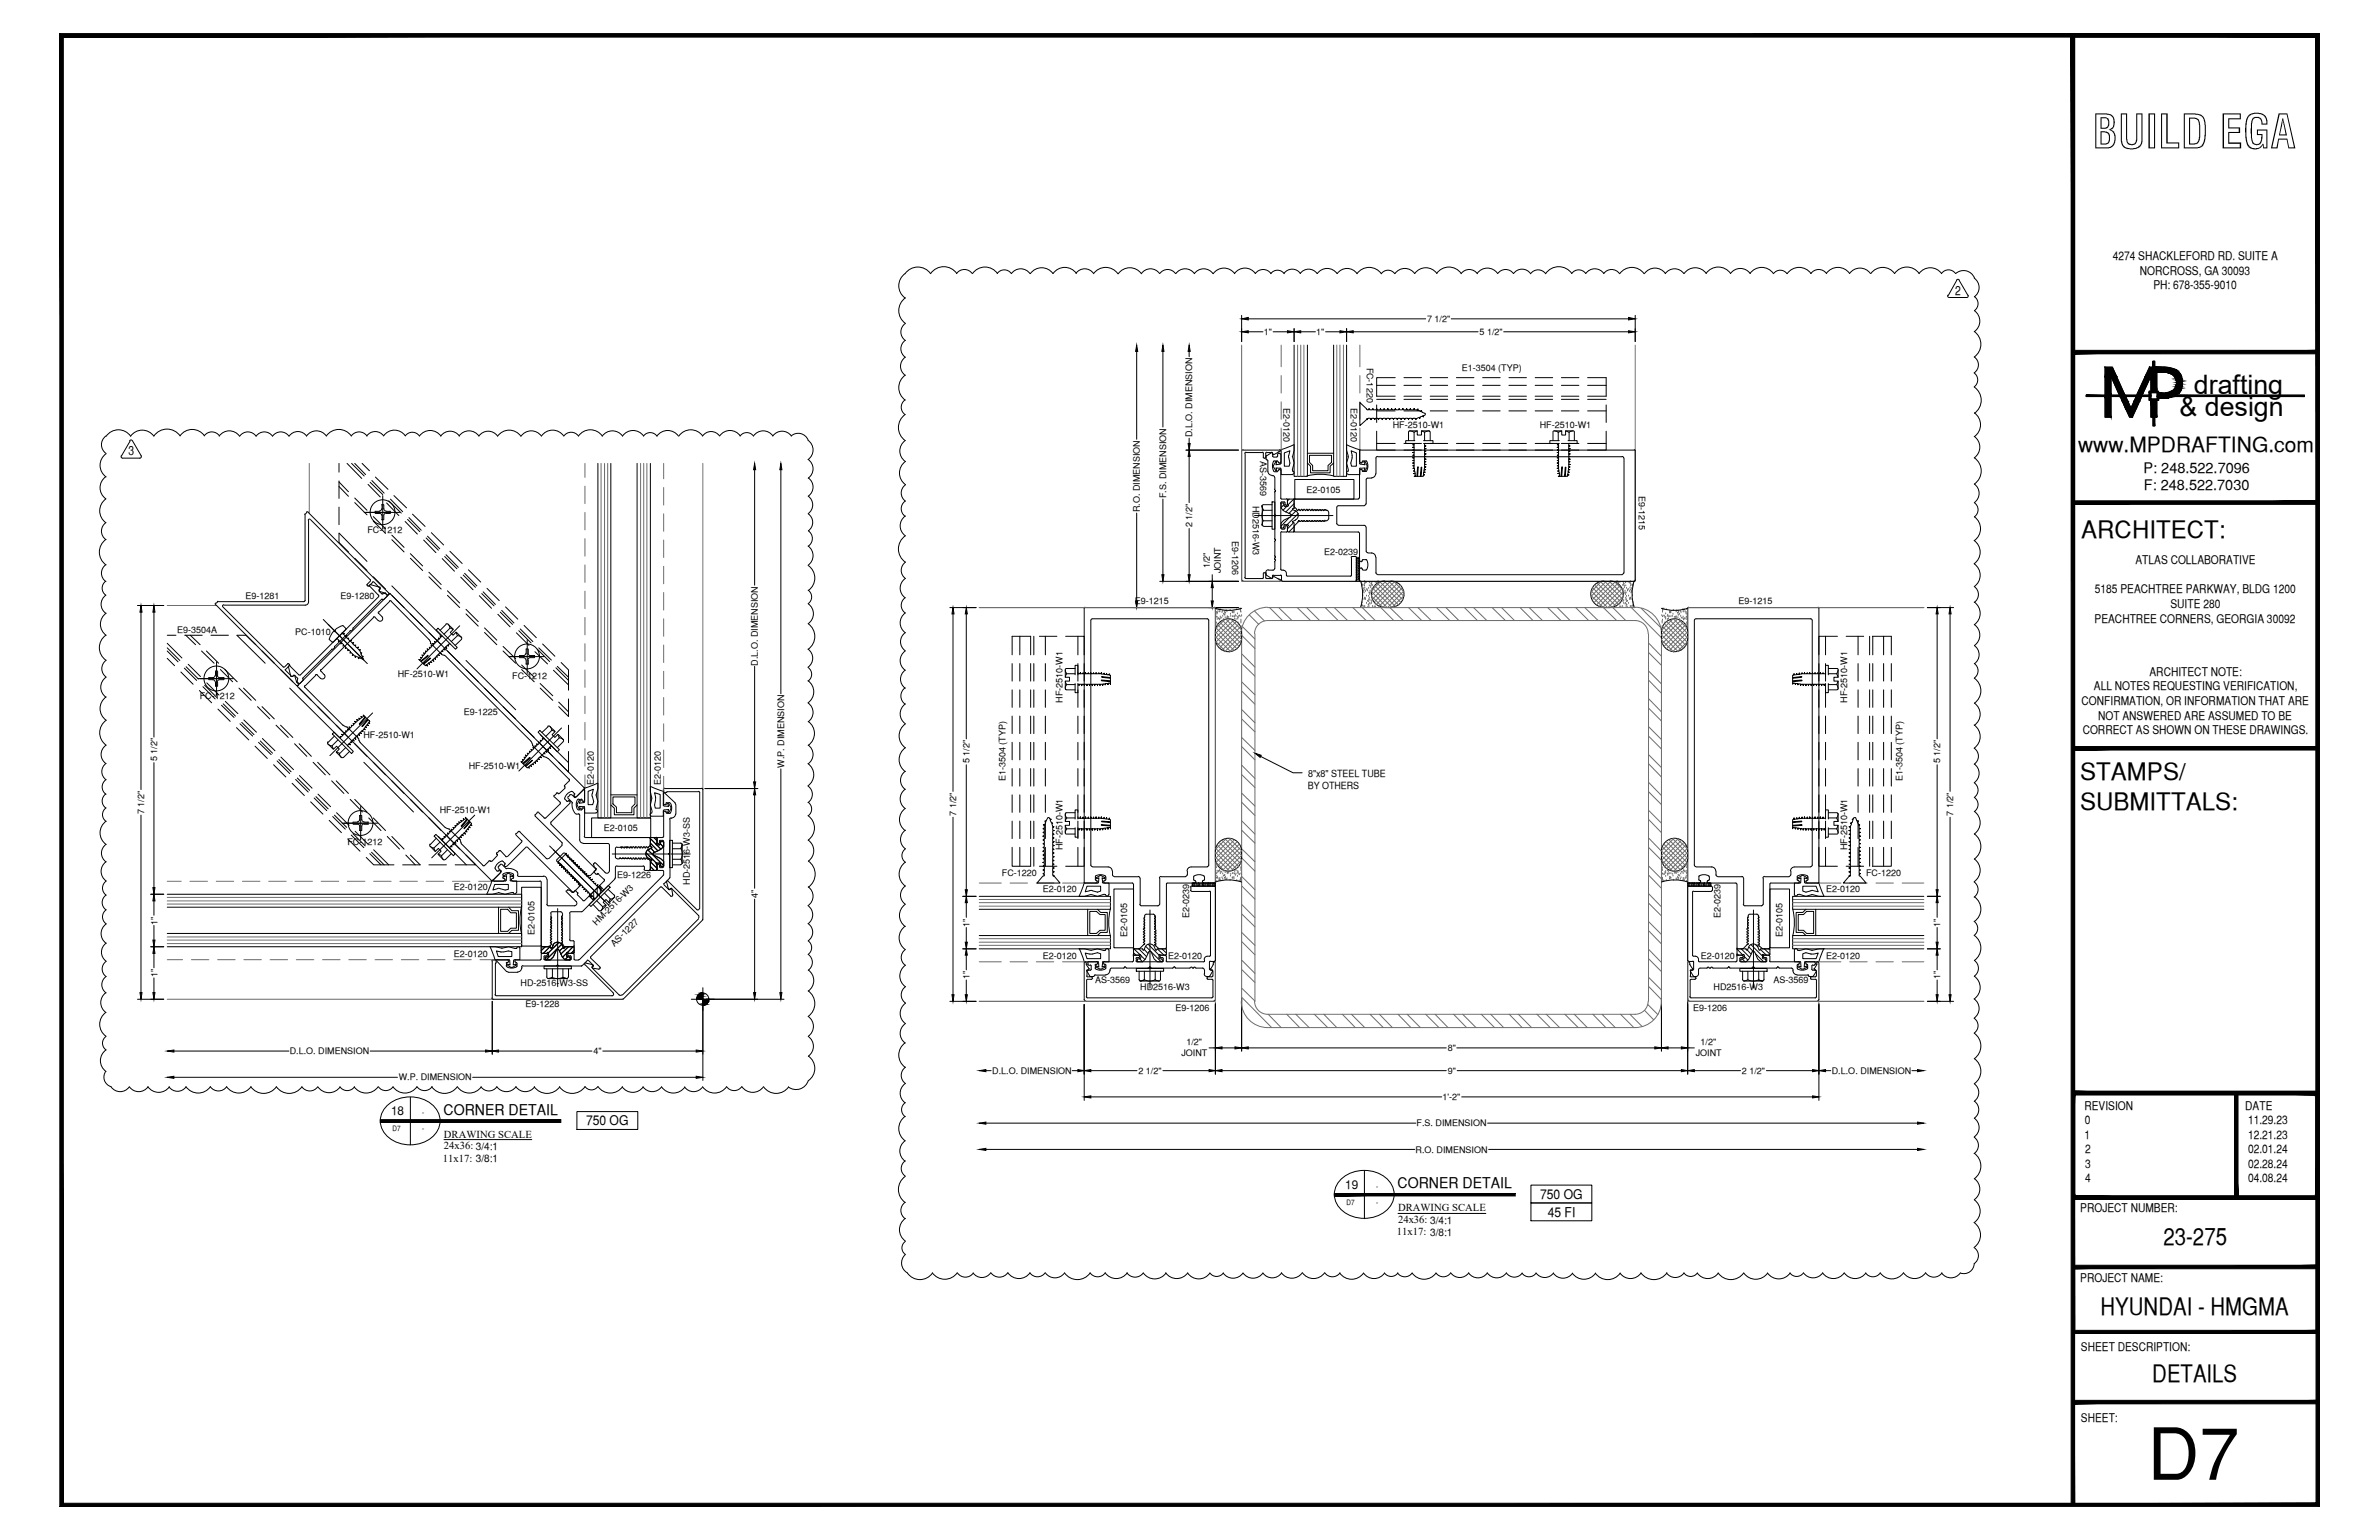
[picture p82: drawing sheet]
<svg xmlns="http://www.w3.org/2000/svg" width="432mm" height="279mm" viewBox="0 0 432 279" stroke-linecap="round" stroke-linejoin="round" font-family="sans-serif">
<defs><g id="words">
<text font-size="13.1" x="389.8" y="268.5">D7</text>
<text font-size="8.5" x="379.8" y="26.9">BUILD EGA</text>
<g font-size="4.9">
<text x="398.2" y="71.5">drafting</text>
<text x="395.6" y="75.5">&amp; design</text>
</g>
<g font-size="4.4">
<text x="377.8" y="97.5">ARCHITECT:</text>
<text x="377.6" y="141.5">STAMPS/</text>
<text x="377.6" y="146.9">SUBMITTALS:</text>
<text x="392.7" y="225.8">23-275</text>
<text x="381.3" y="238.5">HYUNDAI - HMGMA</text>
<text x="390.7" y="250.7">DETAILS</text>
</g>
<text font-size="3.8" x="377.2" y="82">www.MPDRAFTING.com</text>
<g font-size="2.7">
<text x="80.5" y="202.2">CORNER DETAIL</text>
<text x="253.7" y="215.6">CORNER DETAIL</text>
</g>
<g font-size="2.6">
<text x="389.1" y="85.8">P: 248.522.7096</text>
<text x="389.1" y="89">F: 248.522.7030</text>
</g>
<g font-size="2.4">
<text x="106.4" y="204.2">750 OG</text>
<text x="279.5" y="217.6">750 OG</text>
<text x="280.9" y="220.7">45 FI</text>
</g>
<g font-size="2.3">
<text x="354.9" y="53.5">2</text>
<text x="23.3" y="82.6">3</text>
</g>
<g font-size="2.2">
<text x="383.5" y="47.1">4274 SHACKLEFORD RD. SUITE A</text>
<text x="388.4" y="49.8">NORCROSS, GA 30093</text>
<text x="390.8" y="52.5">PH: 678-355-9010</text>
<text x="380.2" y="107.6">5185 PEACHTREE PARKWAY, BLDG 1200</text>
<text x="387.6" y="102.3">ATLAS COLLABORATIVE</text>
<text x="380.2" y="113">PEACHTREE CORNERS, GEORGIA 30092</text>
<text x="394" y="110.3">SUITE 280</text>
<text x="380" y="125.2">ALL NOTES REQUESTING VERIFICATION,</text>
<text x="390.1" y="122.6">ARCHITECT NOTE:</text>
<text x="377.8" y="127.9">CONFIRMATION, OR INFORMATION THAT ARE</text>
<text x="380.8" y="130.6">NOT ANSWERED ARE ASSUMED TO BE</text>
<text x="378" y="133.2">CORRECT AS SHOWN ON THESE DRAWINGS.</text>
<text x="71" y="202.4">18</text>
<text x="378.3" y="201.3">REVISION</text>
<text x="378.4" y="204">0</text>
<text x="407.5" y="201.3">DATE</text>
<text x="408" y="204">11.29.23</text>
<text x="378.3" y="206.6">1</text>
<text x="378.5" y="209.2">2</text>
<text x="408" y="206.6">12.21.23</text>
<text x="408" y="209.2">02.01.24</text>
<text x="244.2" y="215.7">19</text>
<text x="378.5" y="211.9">3</text>
<text x="378.5" y="214.5">4</text>
<text x="408" y="211.9">02.28.24</text>
<text x="408" y="214.5">04.08.24</text>
<text x="377.6" y="219.9">PROJECT NUMBER:</text>
<text x="377.6" y="232.5">PROJECT NAME:</text>
<text x="377.7" y="245.2">SHEET DESCRIPTION:</text>
<text x="377.7" y="257.9">SHEET:</text>
</g>
<g font-size="1.9">
<text x="80.6" y="206.4">DRAWING SCALE</text>
<text x="80.6" y="208.5">24x36: 3/4:1</text>
<text x="80.4" y="210.8">11x17: 3/8:1</text>
<text x="253.7" y="219.7">DRAWING SCALE</text>
<text x="253.7" y="221.9">24x36: 3/4:1</text>
<text x="253.6" y="224.1">11x17: 3/8:1</text>
</g>
<g font-size="1.8">
<text x="237.4" y="143.1">BY OTHERS</text>
<text x="237.4" y="140.9">8&quot;x8&quot; STEEL TUBE</text>
</g>
<g font-size="1.6">
<text x="259" y="58.4">7 1/2&quot;</text>
<text x="229.4" y="60.8">1&quot;</text>
<text x="238.9" y="60.8">1&quot;</text>
<text x="268.5" y="60.8">5 1/2&quot;</text>
<text x="248.1" y="66.7" transform="rotate(90 248.1 66.7)">FC-1220</text>
<text x="265.3" y="67.3">E1-3504 (TYP)</text>
<text x="233" y="74.1" transform="rotate(90 233 74.1)">E2-0120</text>
<text x="245.2" y="74.1" transform="rotate(90 245.2 74.1)">E2-0120</text>
<text x="252.8" y="77.7">HF-2510-W1</text>
<text x="279.5" y="77.7">HF-2510-W1</text>
<text x="216.4" y="79.3" transform="rotate(-90 216.4 79.3)">D.L.O. DIMENSION</text>
<text x="228.7" y="83.6" transform="rotate(90 228.7 83.6)">AS-3569</text>
<text x="237.1" y="89.4">E2-0105</text>
<text x="297.4" y="90" transform="rotate(90 297.4 90)">E9-1215</text>
<text x="206.9" y="93" transform="rotate(-90 206.9 93)">R.O. DIMENSION</text>
<text x="211.6" y="90.4" transform="rotate(-90 211.6 90.4)">F.S. DIMENSION</text>
<text x="216.4" y="95.6" transform="rotate(-90 216.4 95.6)">2 1/2&quot;</text>
<text x="227.4" y="91.8" transform="rotate(90 227.4 91.8)">HD2516-W3</text>
<text x="66.7" y="96.6">FC-1212</text>
<text x="223.6" y="98.2" transform="rotate(90 223.6 98.2)">E9-1206</text>
<text x="240.3" y="100.6">E2-0239</text>
<text x="219.6" y="103.1" transform="rotate(-90 219.6 103.1)">1/2&quot;</text>
<text x="221.6" y="104" transform="rotate(-90 221.6 104)">JOINT</text>
<text x="44.6" y="108.6">E9-1281</text>
<text x="61.8" y="108.6">E9-1280</text>
<text x="206" y="109.6">E9-1215</text>
<text x="315.5" y="109.6">E9-1215</text>
<text x="32.1" y="114.8">E9-3504A</text>
<text x="53.6" y="115.1">PC-1010</text>
<text x="72.2" y="122.7">HF-2510-W1</text>
<text x="93" y="123.1">FC-1212</text>
<text x="137.5" y="120.8" transform="rotate(-90 137.5 120.8)">D.L.O. DIMENSION</text>
<text x="36.3" y="126.7">FC-1212</text>
<text x="84.2" y="129.8">E9-1225</text>
<text x="192.8" y="127.5" transform="rotate(-90 192.8 127.5)">HF-2510-W1</text>
<text x="335.3" y="127.5" transform="rotate(-90 335.3 127.5)">HF-2510-W1</text>
<text x="66" y="133.9">HF-2510-W1</text>
<text x="28.5" y="138.1" transform="rotate(-90 28.5 138.1)">5 1/2&quot;</text>
<text x="85.1" y="139.4">HF-2510-W1</text>
<text x="107.8" y="142.4" transform="rotate(-90 107.8 142.4)">E2-0120</text>
<text x="120" y="142.4" transform="rotate(-90 120 142.4)">E2-0120</text>
<text x="142.3" y="139.3" transform="rotate(-90 142.3 139.3)">W.P. DIMENSION</text>
<text x="176" y="138.5" transform="rotate(-90 176 138.5)">5 1/2&quot;</text>
<text x="182.5" y="141.7" transform="rotate(-90 182.5 141.7)">E1-3504 (TYP)</text>
<text x="345.3" y="141.7" transform="rotate(-90 345.3 141.7)">E1-3504 (TYP)</text>
<text x="352.2" y="138.5" transform="rotate(-90 352.2 138.5)">5 1/2&quot;</text>
<text x="26.2" y="147.7" transform="rotate(-90 26.2 147.7)">7 1/2&quot;</text>
<text x="79.8" y="147.4">HF-2510-W1</text>
<text x="173.5" y="148" transform="rotate(-90 173.5 148)">7 1/2&quot;</text>
<text x="354.5" y="148" transform="rotate(-90 354.5 148)">7 1/2&quot;</text>
<text x="63.1" y="153.3">FC-1212</text>
<text x="109.6" y="150.7">E2-0105</text>
<text x="192.8" y="154.2" transform="rotate(-90 192.8 154.2)">HF-2510-W1</text>
<text x="335.3" y="154.2" transform="rotate(-90 335.3 154.2)">HF-2510-W1</text>
<text x="82.4" y="161.5">E2-0120</text>
<text x="112" y="159.3">E9-1226</text>
<text x="125.2" y="160.5" transform="rotate(-90 125.2 160.5)">HD-2516-W3-SS</text>
<text x="181.9" y="158.9">FC-1220</text>
<text x="189.3" y="161.9">E2-0120</text>
<text x="331.5" y="161.9">E2-0120</text>
<text x="338.7" y="158.9">FC-1220</text>
<text x="28.6" y="167.8" transform="rotate(-90 28.6 167.8)">1&quot;</text>
<text x="137.5" y="162.9" transform="rotate(-90 137.5 162.9)">4&quot;</text>
<text x="215.8" y="166.6" transform="rotate(-90 215.8 166.6)">E2-0239</text>
<text x="312.3" y="166.6" transform="rotate(-90 312.3 166.6)">E2-0239</text>
<text x="82.4" y="173.7">E2-0120</text>
<text x="97" y="169.6" transform="rotate(-90 97 169.6)">E2-0105</text>
<text x="108.3" y="168" transform="rotate(-45 108.3 168)">HM-2516-W3</text>
<text x="111.5" y="171.8" transform="rotate(-45 111.5 171.8)">AS-1227</text>
<text x="176" y="168.1" transform="rotate(-90 176 168.1)">1&quot;</text>
<text x="189.3" y="174">E2-0120</text>
<text x="204.6" y="169.9" transform="rotate(-90 204.6 169.9)">E2-0105</text>
<text x="212" y="173.9">E2-0120</text>
<text x="308.7" y="173.9">E2-0120</text>
<text x="323.5" y="169.9" transform="rotate(-90 323.5 169.9)">E2-0105</text>
<text x="331.5" y="174">E2-0120</text>
<text x="352.2" y="168.1" transform="rotate(-90 352.2 168.1)">1&quot;</text>
<text x="28.6" y="177.3" transform="rotate(-90 28.6 177.3)">1&quot;</text>
<text x="94.5" y="178.9">HD-2516-W3-SS</text>
<text x="176" y="177.7" transform="rotate(-90 176 177.7)">1&quot;</text>
<text x="198.8" y="178.3">AS-3569</text>
<text x="206.9" y="179.6">HD2516-W3</text>
<text x="311" y="179.6">HD2516-W3</text>
<text x="321.9" y="178.3">AS-3569</text>
<text x="352.2" y="177.7" transform="rotate(-90 352.2 177.7)">1&quot;</text>
<text x="95.4" y="182.8">E9-1228</text>
<text x="213.4" y="183.4">E9-1206</text>
<text x="307.3" y="183.4">E9-1206</text>
<text x="52.6" y="191.3">D.L.O. DIMENSION</text>
<text x="107.7" y="191.3">4&quot;</text>
<text x="214.4" y="191.6">JOINT</text>
<text x="215.3" y="189.7">1/2&quot;</text>
<text x="262.8" y="190.7">8&quot;</text>
<text x="307.8" y="191.6">JOINT</text>
<text x="308.7" y="189.7">1/2&quot;</text>
<text x="72.4" y="196">W.P. DIMENSION</text>
<text x="180.1" y="194.8">D.L.O. DIMENSION</text>
<text x="206.6" y="194.8">2 1/2&quot;</text>
<text x="262.8" y="194.8">9&quot;</text>
<text x="316.2" y="194.8">2 1/2&quot;</text>
<text x="332.5" y="194.8">D.L.O. DIMENSION</text>
<text x="261.8" y="199.6">1'-2&quot;</text>
<text x="256.9" y="209.1">R.O. DIMENSION</text>
<text x="257.1" y="204.3">F.S. DIMENSION</text>
</g>
<g font-size="1.3">
<text x="76.6" y="202.4">-</text>
<text x="71.2" y="205.2">D7</text>
<text x="76.6" y="205.2">-</text>
<text x="249.8" y="215.7">-</text>
<text x="244.4" y="218.6">D7</text>
<text x="249.8" y="218.6">-</text>
</g>
</g></defs>
<!-- layer: SYMBOLS -->
<g fill="#000" stroke="#000" stroke-width=".18">
<path d="M127.4 180.1h.2zM127.6 182.3h.4z"/>
<path d="M127.4 180.1l.2 .1zM127.2 180.2h.4z"/>
<path d="M127.2 180.2l.4 .1v-.1zM127 180.3l.2-.1 .4 .1z"/>
<path d="M127 180.3l.6 .1zM126.9 180.4h.7z"/>
<path d="M126.9 180.4l.7 .1v-.1zM126.9 180.4l.7 .1h-.9z"/>
<path d="M126.7 180.5l.9 .2v-.2zM126.7 180.5l.9 .2h-1z"/>
<path d="M126.6 180.7l1 .2v-.2zM126.6 180.7l1 .2h-1z"/>
<path d="M126.6 180.9l1 .2v-.2zM126.6 180.9l1 .2h-1.1z"/>
<path d="M126.5 181.1l1.1 .2v-.2zM126.5 181.1l1.1 .2h-1.2z"/>
<path d="M127.6 182.4h.2zM127.6 182.3l.2 .1z"/>
<path d="M127.6 182.2h.5zM127.6 182.2l.4 .1z"/>
<path d="M127.6 182.1l.5 .1 .2-.1zM127.6 182.1l.5 .1h-.5z"/>
<path d="M127.6 182l.7 .1 .1-.1zM127.6 182l.7 .1h-.7z"/>
<path d="M127.6 181.9l.8 .1 .1-.1zM127.6 181.9l.8 .1h-.8z"/>
<path d="M127.6 181.5l1.1 .2v-.2zM127.6 181.5l1.1 .2h-1.1z"/>
<path d="M127.6 181.7l.9 .2 .2-.2zM127.6 181.7l.9 .2h-.9z"/>
<path d="M127.6 181.3l1.1 .2v-.2zM127.6 181.3l1.1 .2h-1.1z"/>
<path d="M69 203.1v.5l32.8-.5zM69 203.6l32.8-.5v.5z"/>
<path d="M242.2 216.5v.5l32.8-.5zM242.2 217l32.8-.5v.5z"/>
</g>
<g fill="none" stroke="#000" stroke-width=".18">
<path d="M127.6 179.2v4.1M74.5 199.1v8.6M125.5 181.3h4.2M70.3 200.6a6.3 6.3 0 0 1 8.8 .6 3.9 3.9 0 0 1-1.9 5.9 6 6 0 0 1-7.8-2.2 3.7 3.7 0 0 1 .9-4.3zM243.5 213.9a6.3 6.3 0 0 1 8.8 .6 3.9 3.9 0 0 1-1.9 5.9 6 6 0 0 1-7.9-2.2 3.7 3.7 0 0 1 1-4.3zM247.6 212.4v8.7"/>
<circle cx="127.5" cy="181.3" r="1.11"/>
</g>
<!-- layer: MEDIUM_2 -->
<path d="M80.6 206.8h15.9M253.7 220.2h16" fill="none" stroke="#000" stroke-width=".18"/>
<!-- layer: NOTES -->
<path d="M228.8 137.2l5.9 3h1.6M104.7 201.7h11.1v3.2h-11.1zM277.9 215h11v3.2h-11zM277.9 218.2h11v3.3h-11z" fill="none" stroke="#000" stroke-width=".18"/>
<!-- layer: GASKETS -->
<g fill="none" stroke="#000" stroke-width=".18">
<path d="M232.5 95.7l.1 .1M232.5 91.4v.8l.5 .5 1.3 .6M232.6 91.2l-.1 .1M232.6 95.8h.3M232.6 91.2h.3M232.9 91.2l.1 .1M233 91.4l.1 .4M233 91.6l-.5 .5M233 91.7l.1 .1M233.1 95.2l-.2 .6M233.1 95.2l-.1 .1M233.2 95.2l.6 .1"/>
<path d="M233.2 91.9h.5M233.6 91.9l-.7 .7M233.8 90.6l-.1 1 .2 .2M233.8 90.6h1l-1.1 1M233.8 91.7l-.1 .1M233.9 95.3l-.2 .2 .1 1M234 90.6l-.3 .3M234.1 93.9l-1.6 1.5M234.2 93.2a.29 .29 0 0 1 .2 .3 .29 .29 0 0 1-.2 .3M234.3 93.8l-1.3 .6-.5 .5v.8M234.4 93.5h.1M234.6 92.3v.1"/>
<path d="M234.6 94.6v.1l.3 .2v1.5M234.8 90.6l.1 1.6M234.8 94.8l-1.1 1.1M234.9 92.2h.1M234.9 96.4l-.1 .1h-1M234.9 95.6l-1 .9M234.9 91.4l-1.5 1.5M234.9 92.2l-.3 .1M234.9 96.4l-.1 .1M235.1 92.7a.92 .92 0 0 1 .5 .8 .92 .92 0 0 1-.5 .9M235.1 92.7l-.5-.2-.7 .7M235.1 94.4l-.5 .2"/>
<path d="M235.2 92.7l-.8 .8M235.6 93.2l-2 2M205.7 172.8l.5 .5M205.7 172.2v1M205.8 172.1l-.1 .1M206.4 174.4l.1 .1M206.4 174.1v.3l.2 .1M206.7 172.1l1.4 1.4M206.8 173.9l.6 .6M206.9 173.2l.1 .1M206.9 173.2l-.1 .1-1.1-.1M207 173.8l-.1 .1"/>
<path d="M207 173.9l-.6 .2M207.1 173.4l.7 .7M207.1 173.3v.5M207.7 172.3l.6 .7M207.8 171.9l-.3 .5-.1-.3h-1.6l1.1 1.1M207.8 171.8a.92 .92 0 0 1 .9-.5 .92 .92 0 0 1 .8 .5M208 171.7l2.8 2.8M208.4 171.3l2 2v.5M208.4 172.8a.29 .29 0 0 1 .3-.2 .29 .29 0 0 1 .3 .2M208.5 172.8l-.6 1.2-.5 .5h-.8M209 172.8l.5 1.2 .6 .5 .8-.1M209.5 171.9l.3 .5 .3-.3h1.5"/>
<path d="M210.1 172.1l1.2 1.2M210.3 173.8l.1 .1M210.4 173.2l-.1 .1M210.4 173.2l.3 .1h.9M210.4 173.9l.5 .2M210.9 172.1l.8 .8M210.9 174.1l.1 .3M211.6 172.1v.1M211.6 173.2v.1M211.7 172.2v1M315.3 173.2v-1l1.1 1.1M315.3 173l.2 .3"/>
<path d="M315.3 172.1l-.1 .1M316 174.1v.3M316 172.1l1.6 1.6M316.2 174l.5 .5M316.5 173.2v.1M316.5 173.2l-.2 .1-1.1-.1M316.5 173.9l-.5 .2M316.5 173.8v.1M316.6 173.5l.6 .7M316.6 173.3v.5M316.9 172.1v.1M317.2 172.4l.6 .7"/>
<path d="M317.4 171.9l-.3 .5-.2-.3h-1.6M317.4 171.8a.92 .92 0 0 1 .8-.5 .92 .92 0 0 1 .9 .5M317.4 171.8l.8 .8M317.8 171.4l2.1 2.1M318 172.8a.29 .29 0 0 1 .2-.2 .29 .29 0 0 1 .3 .2M318 172.8l-.6 1.2-.5 .5-.9-.1M318.5 172.8l.5 1.2 .6 .5 .9-.1M318.6 173l1.5 1.5M318.7 171.4l.4 .4M319.1 171.9l.3 .5 .2-.3h1.5M319.5 172.3l1.1 1M319.8 173.8l.1 .1"/>
<path d="M319.9 173.3v.5M319.9 173.2l-.1 .1M320 173.2l.2 .1h.9M320 173.9l.4 .1M320.2 172.1l1 1M320.4 174l.1 .1zM320.5 174.1v.3M321.1 172.1l.1 .2M321.1 172.1l.1 .1M321.2 173.2l-.1 .1M321.2 172.2v1"/>
</g>
<!-- layer: FASTENERS -->
<g fill="none" stroke="#000" stroke-width=".18">
<path d="M246.8 73l1.4 1.4h.2l.1-.3 .1 .3h.5l.1-.3 .1 .3h.4l.2-.3v.3h.5l.2-.3v.3h.5l.1-.3 .1 .3h.5l.1-.3 .1 .3h.5l.1-.3 .1 .3h.5v-.3l.2 .3h.5v-.3l.2 .3h.4l.1-.3 .1 .3h.5l.1-.3 .1 .3h.5l.1-.3 .1 .3h.5l.1-.3v.3h.5l.2-.2v.3l.5 .2 .1-.2 .1 .3 .6 .2v.2l-.3 .2v.2l-.2-.2-.5 .2v.3l-.2-.1-.5 .1v.2l-.1-.2h-.4l-.2 .2-.1-.2h-.4l-.1 .2-.2-.2h-.4l-.1 .2-.2-.2h-.4l-.1 .2-.2-.2h-.4l-.1 .2-.2-.2h-.4l-.1 .2-.1-.2h-.4l-.2 .2-.1-.2h-.4l-.1 .2-.2-.2h-.3l-.2 .2-.2-.2h-.3l-.2 .2-.1-.2h-.4l-.1 .2-.1-.1a.37 .37 0 0 0-.6 .1l-.2-.2h-.5v.2l-.1-.2-1.3 1.3zM249.9 78.2v3.5h3.3M249.9 74.5h3.3M249.9 69.9h3.3M249.9 72.5h3.3M249.9 73.5v3.1M253.2 68.5h-3.3v3.4h3.3M254.8 74.5h3.2M254.8 69.9h3.2M254.8 72.5h3.2M254.8 71.9h3.2M254.8 68.5h3.2"/>
<path d="M255.7 79.9v-1.5l.1-.2h1.4v.7h.8v-.7h1.5l.1 .2v1.5M255.9 78.2l.8 .2M256.7 78.4v1.5M256.8 79.9h-1.7v.6M257.2 78.2l-.5 .2M258 78.2l.6 .2M258.4 79.9h1.7v.6h-1.7M258.6 78.4v1.5M259.3 78.2l-.7 .2M259.6 74.5h3.2M259.6 69.9h3.2M259.6 72.5h3.2"/>
<path d="M259.6 71.9h3.2M259.6 68.5h3.2M264.4 74.5h3.1M264.4 69.9h3.1M264.4 72.5h3.1M264.4 71.9h3.1M264.4 68.5h3.1M269.1 74.5h3.2M269.1 69.9h3.2M269.1 72.5h3.2M269.1 71.9h3.2M269.1 68.5h3.2"/>
<path d="M273.9 74.5h3.2M273.9 69.9h3.2M273.9 72.5h3.2M273.9 71.9h3.2M273.9 68.5h3.2M278.6 74.5h3.2M278.6 69.9h3.2M278.6 72.5h3.2M278.6 71.9h3.2M278.6 68.5h3.2M281.9 79.9v-1.6l.1-.1h1.5v.7h.7v-.7h1.4l.1 .1v1.6M282.1 78.2l.7 .2"/>
<path d="M282.8 78.4v1.5M283 79.9h-1.7v.6M283.4 74.5h3.2M283.4 69.9h3.2M283.4 72.5h3.2M283.4 71.9h3.2M283.4 68.5h3.2M283.5 78.2l-.7 .2M284.2 78.2l.6 .2M284.6 79.9h1.7v.6h-1.7M284.8 78.4v1.5M285.5 78.2l-.7 .2"/>
<path d="M288.2 74.5h3.3M288.2 69.9h3.3M288.2 72.5h3.3M288.2 68.5h3.3v3.4h-3.3M291.5 78.2v3.5h-3.3M291.5 73.5v3.1M227.7 93.5h14.2M229 95.2l.3 .2M229.1 91.7l.2 .8a2.19 2.19 0 0 0 0 2h1.6M229.1 91.9v3.3M229.3 94.5l-.2 .8M229.3 92.6h1.6"/>
<path d="M229.3 91.6l-.3 .3M229.4 95.5h1.5M229.4 91.6h1.5M230.9 91.1h.5v4.9h-.5zM249.9 80.5h3.3M254.8 81.7h3.2M254.8 80.5h3.2M256.7 80.5v.1l-.3 .1h.3v.4l-.3 .1h.3v.4l-.3 .1h.3v.3l-.3 .1 .3 .1v.3l-.3 .1h.3v.4l-.3 .1h.3v.4l-.3 .1h.3v.3l-.3 .1 .3 .1v.4h-.3h.2a.25 .25 0 0 1 .1 .3 .25 .25 0 0 1-.2 .2h.2v.4l-.2 .1h.3l.1 .3-.3 .1 .3 .1v.3l-.2 .1h1.6M257.2 86.4l.1-1.7h.1l-.1 1.7M257.8 86.4l.1-1.6h.2l-.2 1.6M258.8 80.5h-.2v.4h.2l-.2 .1v.3l.2 .1h-.2v.5h.2h-.2v.4l.2 .1h-.2v.4h.2l-.2 .1v.3l.2 .1h-.2v.5h.2h-.2v.4l.2 .1h-.2v.4h.2l-.2 .1-.1 .4h.3l-.4 .1v.4h.3l-.3 .1v.3l.2 .1h-.2l-.1 .2M259.6 81.7h3.2"/>
<path d="M259.6 80.5h3.2M264.4 81.7h3.1M264.4 80.5h3.1M269.1 81.7h3.2M269.1 80.5h3.2M273.9 81.7h3.2M273.9 80.5h3.2M278.6 81.7h3.2M278.6 80.5h4.4M282.9 80.5l-.3 .2 .3 .1v.3l-.3 .1h.3v.3l-.3 .2h.3v.3l-.3 .1 .3 .1v.3l-.3 .1 .3 .1v.3l-.3 .1h.3v.3l-.3 .2h.3v.3l-.3 .1 .3 .1v.3l-.3 .1 .3 .1v.3l-.3 .1h.3l.1 .4-.3 .1h.3v.4h-.2h.2l.1 .5h-.3h1.7M283.3 86.4l.2-1.7h.1l-.1 1.7M283.4 81.7h3.2"/>
<path d="M283.4 80.5h3.2M284 86.4l.1-1.6h.1l-.1 1.6M284.5 86.4h.1M285 80.5h-.3v.3l.3 .1-.3 .1v.3l.3 .1-.3 .1v.3l.3 .1h-.3v.4l.3 .1h-.3v.3l.3 .1-.3 .1v.3l.3 .1-.3 .1v.3l.3 .1h-.3v.4l.3 .1h-.3v.3l.3 .1-.3 .1v.3l.2 .1-.2 .1-.1 .3 .3 .1h-.3l-.1 .4 .3 .1h-.3v.2M288.2 80.5h3.3M59.6 113.3l7.1 7.1M59.8 116.1l.5 .4M60.3 116.5h.1M60.6 114.5l-.5 .7-.3 .9M60.8 114.4h.1M60.9 114.5l-.3 .1M61.1 115.8l.1 .1"/>
<path d="M61.2 115.9l-.2 .1M61.2 115.9l.3 .2M61.4 116.1l.1 .1M61.5 116.3h.1M61.5 116.3l-.1 .1 .1-.1M61.7 116.3l.2 .4M61.9 116.7l-.1 .1 .2-.1M62 116.7h.1M62.1 116.7l.3 .3M62.1 114.8v.1M62.2 114.9l.1 .1M62.2 113.5l-.7 .3-.7 .5"/>
<path d="M62.2 113.5l.1 .1M62.3 116.9v.2M62.4 115l.1-.1-.1 .1M62.4 113.6l.4 .4M62.4 115v.1M62.4 115.1l.3 .3M62.5 117.1l-.3 .1h.2M62.5 117.2l.2 .2M62.6 115.4h.2M62.7 117.4v.1M62.7 117.5v.2l.1-.2M62.8 115.4v.1"/>
<path d="M62.8 114v.1M62.8 117.6h.1M62.8 114.2l-2.3 2.3M62.8 115.4l.1-.1-.1 .1M62.8 115.6l.3 .2M62.9 117.6l.3 .3-.1 .1h.1M63 115.8h.1M63.2 115.8h.1l-.1 .1M63.2 115.9v.1M63.2 117.9h.1M63.2 116l.4 .3M63.4 118l.2 .2"/>
<path d="M63.6 118.2v.1M63.6 116.3l.2-.2-.2 .2M63.6 116.2l.1 .2M63.7 116.4l.2 .2M63.7 118.4l-.2 .1 .1-.1M63.8 118.4l.2 .3M63.9 116.6h.1M64 118.6v.2M64 118.8l-.1 .1 .2-.1M64 116.7v.1M64 118.8h.2M64.1 116.6h.1l-.1 .1"/>
<path d="M64.1 116.8l.2 .3M64.2 118.8l.3 .3M64.3 117.1h.1M64.5 117.1l.1-.1-.1 .2M64.5 119v.1M64.5 117.1v.1M64.5 117.3l.3 .2M64.6 119.1l-.1 .1M64.6 119.1h.1M64.7 119.1l.4 .2M64.7 117.4l.2 .1M64.9 117.5l.1-.1-.1 .1"/>
<path d="M64.9 117.5v.1M65 117.7l.2 .2M65 119.3l.1 .1M65.2 117.9h.1M65.2 119.4h-.1M65.3 117.9h.1l-.1 .1M65.3 119.3h-.1M65.3 118v.1M65.3 118.1l.2 .3M65.4 118.4l.2 .1M65.5 118.6l.2 .5M65.6 118.5v.1"/>
<path d="M65.7 119h.1M65.8 119.2l.1 .3-.1 .1-.5-.2M65.8 119.1v.1M65.8 119.5h.1M183.7 118.8v-3.4h3.4v3.4M185.1 115.4v3.4M187.6 115.4v3.4M188.7 115.4h3.1M189.7 115.4v3.4M193.4 115.4h3.4v3.4M195.6 115.4v3.4M331.3 115.4v3.4"/>
<path d="M333.5 115.4h-3.4v3.4M335.1 115.4h3.2M337.2 115.4v3.4M339.3 115.4v3.4M339.9 115.4h3.4v3.4M339.9 115.4v3.4M341.9 115.4v3.4M183.7 120.4v3.2M183.7 125.2v3.1M183.7 129.9v3.2M183.7 134.7v3.2M183.7 139.4v3.2"/>
<path d="M185.1 120.4v3.2M185.1 125.2v3.1M185.1 129.9v3.2M185.1 134.7v3.2M185.1 139.4v3.2M187.1 120.4v3.2M187.1 125.2v3.1M187.1 129.9v3.2M187.1 134.7v3.2M187.1 139.4v3.2M187.6 120.4v3.2M187.6 125.2v3.1"/>
<path d="M187.6 129.9v3.2M187.6 134.7v3.2M187.6 139.4v3.2M189.7 120.4v3.2M189.7 125.2v3.1M189.7 129.9v3.2M189.7 134.7v3.2M189.7 139.4v3.2M193.4 121.5l.2 .7M193.4 123.6l.2 .6M193.6 124.2l-.2 .7M193.6 122.2l-.2 .7"/>
<path d="M193.6 124.2h1.5M193.6 122.2h1.5M195.1 122.4v-1.7h.5v1.7M195.1 124v1.7h.5M195.1 121.3h-1.6l-.1 .1v1.5h.7v.7h-.7v1.4l.1 .2h1.6M195.6 122v.2h.5v-.2v.2h.4l.1-.2v.2h.4v-.2v.2h.5v-.2v.2h.5v-.2v.2h.4l.1-.2v.2h.4v-.2v.2h.5l.1-.2v.2h.4v-.2l.1 .3h.3l.1-.2 .1 .3h.4v-.2v.2h.4l.1-.2v.3h.1v1.6v-.1h-.3l-.1 .2-.1-.2h-.3l-.1 .3v-.2h-.4v.2a.25 .25 0 0 0-.2-.2 .25 .25 0 0 0-.3 .1l-.1 .2v-.3h-.3l-.1 .3-.1-.3h-.3l-.1 .3v-.3h-.4l-.1 .3v-.3h-.4l-.1 .3v-.3h-.3l-.1 .3-.1-.3h-.4v.3v-.3h-.4l-.1 .3v-.3h-.4l-.1 .3v-.3h-.2M195.6 120.4v3.2M195.6 124v4.3M195.6 129.9v3.2M195.6 134.7v3.2M195.6 139.4v3.2M196.8 120.4v3.2"/>
<path d="M196.8 125.2v3.1M196.8 129.9v3.2M196.8 134.7v3.2M196.8 139.4v3.2M201.5 122.9l-1.5-.2v.2l1.5 .2M201.5 123.5l-1.6-.1v.1l1.6 .2M325.4 122.9l1.6-.2v.2l-1.6 .2M325.4 123.5l1.6-.1 .1 .1-1.7 .2M330.1 120.4v3.2M330.1 125.2v3.1M330.1 129.9v3.2M330.1 134.7v3.2"/>
<path d="M330.1 139.4v3.2M331.3 122.4v-1.7h.6v1.7M331.3 122v.2h-.4v-.2l-.1 .2h-.4v-.2v.2h-.5v-.2v.2h-.5v-.2v.2h-.4v-.2l-.1 .2h-.4v-.2v.2h-.5v-.2v.2h-.5v-.2v.2h-.4v-.2l-.1 .3h-.4v-.2l-.1 .3h-.4v-.2l-.1 .2h-.4v-.2v.3h-.2v1.6v-.1h.4l.1 .2v-.2h.4v.3l.1-.2h.4v.2a.25 .25 0 0 1 .2-.2 .25 .25 0 0 1 .3 .1v.2v-.3h.4l.1 .3 .1-.3h.3v.3l.1-.3h.4v.3l.1-.3h.4v.3v-.3h.4l.1 .3 .1-.3h.3v.3l.1-.3h.4v.3l.1-.3h.4v.3l.1-.3h.1M331.3 120.4v3.2M331.3 124v4.3M331.3 129.9v3.2M331.3 134.7v3.2M331.3 139.4v3.2M331.9 124v1.7h-.6M331.9 121.3h1.6l.1 .1v1.5h-.7v.7h.7v1.4l-.2 .2h-1.5M331.9 124.2h1.5M331.9 122.2h1.5"/>
<path d="M333.4 124.2l.2 .7M333.4 122.2l.2 .7M333.6 121.5l-.2 .7M333.6 123.6l-.2 .6M337.2 120.4v3.2M337.2 125.2v3.1M337.2 129.9v3.2M337.2 134.7v3.2M337.2 139.4v3.2M339.3 120.4v3.2M339.3 125.2v3.1M339.3 129.9v3.2"/>
<path d="M339.3 134.7v3.2M339.3 139.4v3.2M339.9 120.4v3.2M339.9 125.2v3.1M339.9 129.9v3.2M339.9 134.7v3.2M339.9 139.4v3.2M341.9 120.4v3.2M341.9 125.2v3.1M341.9 129.9v3.2M341.9 134.7v3.2M341.9 139.4v3.2"/>
<path d="M343.3 120.4v3.2M343.3 125.2v3.1M343.3 129.9v3.2M343.3 134.7v3.2M343.3 139.4v3.2M183.7 153.7v3.5h3.4v-3.5M183.7 144.2v3.2M183.7 149v3.1M185.1 144.2v3.2M185.1 149v3.1M185.1 153.7v3.5M187.1 144.2v3.2"/>
<path d="M187.1 149v3.1M187.6 144.2v3.2M187.6 149v3.1M187.6 153.7v3.5M188.7 157.2h3.1M189.7 144.2v3.2M189.7 149v3.1M189.7 153.7v3.5M190.2 148.3h.2l.2 .3 .2 .1-.2 .1 .2 .4 .3 .2h-.2l.2 .5 .2 .1-.2 .1v.5l.2 .1-.2 .1v.5l.2 .1h-.2v.6h.2l-.2 .1v.5l.2 .1-.2 .1v.5l.2 .1-.2 .1v.5l.2 .1-.2 .1v.5h.2l-.2 .2v.4l.2 .1-.2 .2v.4l.2 .1-.2 .1v.5l.2 .1-.2 .1v.5l.2 .1-.2 .1v.5l.2 .1-.2 .1v.4l.2 .2h-.2h.2l1.1 1.3h-4.2l1.1-1.3h.2v-.3l-.2-.1 .2-.1v-.5h-.2l.2-.2v-.4l-.2-.1 .2-.2v-.4l-.2-.1 .2-.2v-.4l-.2-.1 .2-.1v-.5l-.2-.1 .2-.1v-.4l-.2-.2 .2-.1v-.4l-.2-.2 .2-.1v-.4l-.2-.1 .2-.1v-.5l-.2-.1 .2-.1v-.5l-.2-.1 .2-.1v-.5l-.2-.1 .2-.1v-.5h-.2l.2-.2v-.5h-.1l.3-.1 .1-.4-.1-.2 .2-.1zM193.4 147.7l.2 .7M193.4 149.7l.2 .7M193.6 150.4l-.2 .7"/>
<path d="M193.6 148.4l-.2 .6M193.6 150.4h1.5M193.6 148.4h1.5M195.1 148.6v-1.7h.5v1.7M195.1 150.2v1.7h.5M195.1 147.4h-1.6l-.1 .2v1.4h.7v.7h-.7v1.5l.1 .1h1.6M195.6 148.2v.3h.4l.1-.3 .1 .3h.3l.1-.3v.3h.4v-.3l.1 .3h.4v-.3v.3h.4l.1-.3 .1 .3h.3l.1-.3v.3h.4v-.3l.1 .3h.4l.1-.3v.3h.3l.1-.3 .1 .3h.3l.1-.2v.2l.3 .1 .2-.3v.3l.4 .1 .1-.3v.3h.1v1.7v-.3l-.4 .1v.2l-.1-.2h-.3l-.1 .3-.1-.3-.3 .1v.3l-.1-.3-.4 .1-.1 .2v-.2h-.4v.2l-.1-.2h-.3l-.1 .2v-.2h-.5v.2v-.2h-.4l-.1 .2v-.2h-.4v.2l-.1-.2h-.4v.2v-.2h-.5v.2v-.2h-.4l-.1 .2v-.2h-.2M195.6 144.2v3.2M195.6 149v3.1M195.6 153.7v3.5M196.8 153.7v3.5h-3.4M196.8 144.2v3.2"/>
<path d="M196.8 149v3.1M201.5 149.1l-1.5-.1v.1l1.5 .1M201.5 149.7l-1.6-.1v.1l1.6 .2M325.4 149.1l1.6-.1v.1l-1.6 .1M325.4 149.7l1.6-.1 .1 .1-1.7 .2M330.1 153.7v3.5h3.4M330.1 144.2v3.2M330.1 149v3.1M331.3 148.6v-1.7h.6v1.7M331.3 148.2v.3h-.4v-.3l-.1 .3h-.3l-.1-.3-.1 .3h-.4v-.3v.3h-.4l-.1-.3v.3h-.4v-.3l-.1 .3h-.4v-.3l-.1 .3h-.4v-.3v.3h-.4l-.1-.3v.3h-.4v-.3l-.1 .3h-.4v-.2l-.1 .2-.2 .1h-.2v-.3v.3l-.4 .1-.1-.3v.3h-.2v1.7v-.3l.4 .1 .1 .2v-.2h.4v.3l.1-.3 .4 .1v.3l.1-.3 .4 .1v.2v-.2h.4l.1 .2v-.2h.4v.2l.1-.2h.4v.2v-.2h.5v.2v-.2h.4l.1 .2v-.2h.4v.2l.1-.2h.4v.2v-.2h.5v.2l.1-.2h.1M331.3 144.2v3.2M331.3 149v3.1"/>
<path d="M331.3 153.7v3.5M331.9 150.2v1.7h-.6M331.9 147.4h1.5l.2 .2v1.4h-.7v.7h.7v1.5l-.1 .1h-1.6M331.9 150.4h1.5M331.9 148.4h1.5M333.4 150.4l.2 .7M333.4 148.4l.2 .6M333.6 147.7l-.2 .7M333.6 149.7l-.2 .7M335.1 157.2h3.2M335.7 153.4h-.1h.1M336.2 148.7l.2-.1 .1-.3h.3l.2 .6 .3 .1h-.2l.2 .6 .3 .1h-.2v.6l.3 .1h-.3v.5l.3 .1-.3 .1v.5l.3 .1-.3 .1v.5l.3 .1-.3 .1v.5l.3 .1-.3 .1v.5h.3l-.3 .1v.6h.3l-.3 .1v.6h.3l-.3 .1v.5l.3 .1h-.3v.6l.3 .1h-.3v.6l.3 .1h-.3v.5l.3 .2h-.3v.5l.3 .1-.3 .1v.3h.2l1.1 1.3h-4.1l1.1-1.3h.2h-.3l.3-.2v-.5h-.3l.3-.1v-.6h-.3l.3-.1v-.5l-.3-.1 .3-.1v-.5l-.3-.1h.3v-.6l-.3-.1h.3v-.6l-.3-.1h.3v-.5l-.3-.1 .3-.1v-.5l-.2-.1h.2v-.6l-.3-.1h.3v-.6l-.3-.1h.3v-.6h-.3l.3-.1v-.6h-.3l.3-.1v-.5l-.3-.1h.2l.2-.5-.1-.1 .3-.2 .1-.4v-.1z"/>
<path d="M337.2 144.2v3.2M337.2 149v3.1M337.2 153.7v3.5M339.3 144.2v3.2M339.3 149v3.1M339.3 153.7v3.5M339.9 144.2v3.2M339.9 149v3.1M339.9 153.7v3.5M341.9 144.2v3.2M341.9 149v3.1M341.9 153.7v3.5"/>
<path d="M343.3 153.7v3.5h-3.4M343.3 144.2v3.2M343.3 149v3.1M206.2 175.7h5v.5h-5zM206.8 177.7l.3 .3h3.2l.3-.3M206.8 176.2v1.5M207.7 176.2v1.6l-.8 .2M208.7 165.1v14.2M209.6 177.8l.8 .2M209.7 176.2v1.6a2.19 2.19 0 0 1-2 0M210.6 176.2v1.5M315.8 175.7h4.9v.5h-4.9z"/>
<path d="M316.3 177.7l.3 .3h3.3l.3-.3M316.3 176.2v1.5M317.2 176.2v1.6l-.7 .2M318.3 165.1v14.2M319.2 177.8l.7 .2M319.2 176.2v1.6a2.19 2.19 0 0 1-1.9 0M320.2 176.2v1.5"/>
</g>
<!-- layer: COMPONENTS -->
<g fill="none" stroke="#000" stroke-width=".18">
<path d="M55.4 93.4v15.5l-.3 .3M55.4 93.2l-.1 .2M55.6 92.9h.3M55.7 93l-.3 .3M55.9 93l14.7 14.6M56 94.4v14.8M56.3 94.2a.22 .22 0 0 0-.2 0 .22 .22 0 0 0-.2 .2M56.4 94.3l10.8 10.9M225.6 81.6l-.2 .3v23.3l.2 .2M225.7 81.7h6.6M226 82.3v22.5M226.2 82l-.3 .3"/>
<path d="M226.2 82.1h3M229.1 82l.2 .2v.8M229.3 83l.2 .1 .2-.1M229.9 82l-.2 .2v.8M229.9 82.1h.9M230.8 82l.1 .2M230.9 82.3l.3 .2M231 82.2v.2M232 82l-.8 .5M232.1 82h-.1M232.1 82h.2M232.3 81.6l.1 .2-.1 .1"/>
<path d="M234.9 91.8v.1M234.9 95.3v1.1l.1 .1M234.9 91.9l.4 .5M235 96.5h11.6M235.3 92.3l.1 .1M235.4 92.5l.1 .1M235.4 92.6h.2M235.6 94.7l-.7 .7M235.6 94.6v.1M235.7 94.5l.1-.1 .1 .2M235.7 92.4h.1M235.7 94.5l-.1 .2"/>
<path d="M235.7 92.5l-.1 .1M235.8 92.5l.2 .1M235.9 94.6h.2M235.9 92.6h.2M236.2 92.5l-.1 .1M236.2 94.5h.1M236.2 92.4h.1M236.2 94.5l-.1 .1M236.3 94.5l.1 .1M236.3 92.5l.1 .1M236.4 94.6h.1M236.4 92.6h.1"/>
<path d="M236.6 92.4h.2M236.6 94.5l.1-.1 .2 .2M236.7 94.5l-.1 .1M236.7 92.5l-.2 .1M236.9 92.5v.1M236.9 94.6h.1M236.9 92.6h.1M237.1 92.5l-.1 .1M237.1 94.5h.2M237.1 92.4h.2M237.2 94.5l-.2 .1M237.3 94.5l.1 .1"/>
<path d="M237.3 92.5l.1 .1M237.3 94.6h.2M237.3 92.6h.2M237.6 92.4h.1M237.6 94.5l.1-.1 .1 .2M237.6 92.5l-.1 .1M237.6 94.5v.1M237.7 92.5l.2 .1M237.8 92.6h.2M237.8 94.6h.2M238.1 92.5l-.1 .1M238.1 92.4h.1"/>
<path d="M238.1 94.5h.1M238.1 94.5l-.1 .1M238.3 92.5v.1M238.3 94.5v.1M238.3 94.6h.1M238.3 92.6h.1M238.5 92.5l-.1 .1M238.5 94.5l.3 .1-.1-.1M238.5 92.5h.1M238.6 92.5h.1M238.6 94.5l-.1 .1M238.7 92.5l.1 .1"/>
<path d="M238.8 92.6h.1M238.8 94.6h.2M239 94.5l-.1 .1M239 94.5h.2M239 92.5v.1M239.1 92.5h.1M239.1 94.5l-.1 .1M239.2 94.5v.1M239.2 92.6h.2M239.2 94.5l.1 .1M239.3 92.5v.1M239.3 94.6h.1"/>
<path d="M239.4 94.5v.1M239.5 92.5l-.1 .1M239.5 94.5l.2 .1v-.1M239.5 92.5h-.1M239.5 92.5h.1M239.5 94.5v.1M239.6 92.5h.1M239.7 92.5l.1 .1M239.7 92.6h.2M239.8 94.6h.1M240 94.5l-.1 .1M240 94.5h.1"/>
<path d="M240 92.5l-.1 .1M240 92.5h.1M240 94.5v.1M240.1 92.5h.1M240.2 94.5v.1M240.2 92.6h.1M240.2 94.5l.1 .1M240.2 92.5v.1M240.3 94.6h.1M240.4 92.5l-.1 .1M240.4 92.5h.1M240.5 94.6h.1"/>
<path d="M240.5 92.5h.1M240.5 94.5l-.2 .1M240.5 94.5h.4M240.6 92.5h.1M240.7 92.6h.1M240.9 92.6l.2 .3M241.1 94.1l-.3 .3M241.2 92.9v1.3M242.6 95l.3 .3M242.6 92.1v2.9M242.9 91.8l-.3 .2M243 95.3h4.6"/>
<path d="M243 91.8h4.6M246.5 96.5l.2 .2M246.6 90.6h-11.6l-.1 1.3M246.7 90.3l-.2 .2M246.8 96.7v4.9l.2 .3M246.8 81.7v2.1M246.8 83.7l.2 .2M246.9 81.6l-.1 .1M246.9 81.7h49.8M247 85.2l-.2 .2v5M247 84h.1M247 85.2h.1"/>
<path d="M247.1 85.2h.1M247.2 83.9h-.1M247.3 83.8v.1M247.3 85.3v.2M247.3 85.4l.1 .1M247.4 83.6l-.1 .1M247.4 83.6h.6M247.4 85.5h.6M247.6 95.3l.3 .3M247.9 91.4l-.3 .3M247.9 83.6l.1 .1M248 100l.3 .3"/>
<path d="M248 87.1v4.3M248 95.6v4.4M248 85.5h-.1M248 83.6a1.81 1.81 0 0 1 0 1.9M248.3 86.7l-.3 .3M248.3 86.7h.7M249.7 85.9a.73 .73 0 0 1-.7 .8M249.7 83.1v2.9M250 82.8l-.3 .3M250.1 82.9h44.3M294.4 82.8l.3 .3M294.8 83.1v20.8"/>
<path d="M296.6 81.6l.2 .2v23.5l-.2 .1M39.1 109.4v.3M39.2 109.7l14.6 14.7M39.5 109.2l-.3 .3M39.6 109.1l-.2 .1M39.6 109.2h15.6M40.5 110.2l10.9 10.8M40.6 109.7a.22 .22 0 0 0-.2 .2 .22 .22 0 0 0 .1 .2M40.6 109.8h14.8M56 109.2a.6 .6 0 0 1-.6 .6M66.6 106.2l.2 .2M66.6 106v.1"/>
<path d="M66.8 106.3h.1M67.2 105.2v.1M67.2 105.4l-.6 .6M67.7 105.6h.1M67.7 105.6l-.8 .8M67.8 112h.3M67.8 112l-9.5 9.5M67.9 105.6l1.1 1.1M68.7 111v.3M68.8 111.3l.5 .6a.48 .48 0 0 1 0 .7 .48 .48 0 0 1-.6 0l-.6-.6M68.8 106.9v.3l.1 .1M68.9 106.7v.1"/>
<path d="M69 107.3l1 .3 .4 .3 .2-.1M69 106.9l-.2 .1M69.9 107.6h.1M70.6 107.6v.1M70.7 107.7h.2M70.7 107.8l-16.7 16.7 35.2 35.3M70.7 109h.3M70.7 109.1l-1.9 2M70.9 107.8l35.1 35.1M71 109.1l6.9 6.9M77.8 116l.2 .3M78.1 116.3l.1 .4"/>
<path d="M78.1 116.7l.1 .1M78.2 116.8l1.9 1.9M80.3 118.8l.6 .3M81 119.1l15.4 15.4 .2 .3M196.8 110.4v49.7l.1 .1M196.9 110.2l-.1 .1M197 110.2h23.5M198 112.6v44.3l.3 .3M198 112.6l.3-.3h20.8l.3 .3M219.4 112.6v44.3l-.3 .3M220.4 110.2l.2 .1M220.6 110.4v49.7"/>
<path d="M225.7 105.5h6.6M225.9 104.7l.3 .3M229.3 104.1v.7l-.2 .2h-2.9M229.5 103.9l-.2 .1M229.5 103.9h.1M229.6 103.9l.1 .1M229.7 104.1l.1 .8 1 .1M230.9 104.8l-.1 .2M231 104.7v.1M231.2 104.5l-.3 .2M231.2 104.6l.8 .4M232 105h.1"/>
<path d="M232.1 105.1h.2M232.3 105.1l.1 .2-.1 .1M246.8 103.3v2M246.8 105.3l.1 .1M246.9 105.5h49.8M247 103.1l-.2 .2M247 101.9h.1M247 103.1h.1M247.1 103.1l.1 .1M247.2 101.8l-.1 .1M247.3 103.2v.1M247.3 103.3l.1 .1"/>
<path d="M247.4 101.5l-.1 .3M247.4 101.5h.6M247.4 103.4h.6M247.9 101.5l.1 .1M248 103.3l-.1 .1M248 101.6a1.81 1.81 0 0 1 0 1.8M248.3 100.3h.7M249 100.3a.73 .73 0 0 1 .7 .8M249.7 101.1v2.8M249.7 103.9l.3 .3M250.1 104.3h44.3M294.7 103.9l-.3 .3"/>
<path d="M306.3 110.4v49.7l.1 .1M306.5 110.2l-.2 .1M306.5 110.2h23.5M307.5 112.6v44.3l.3 .3M307.5 112.6l.3-.3h20.9l.2 .3M328.9 112.6v44.3l-.3 .3M330 110.2l.1 .1M330.1 110.4v49.7M51.4 121h.1M51.8 121.4v.2M51.8 121.6l1.2 1.1M52.2 120.4h.2"/>
<path d="M52.3 120.4l-.7 .6M52.4 120.4l.2 .2M52.5 120.6v.1M52.6 120.7l-.8 .8M52.9 122.7h.2M53.2 122.6l-.1 .1M53.2 122.6l.2-.1 .2 .2M53.5 122.7l.3 1.1 .4 .4-.1 .1M53.8 123.7h.1M53.8 124.4h.1M55.3 124.4v.3M55.4 124.7l6.9 6.9"/>
<path d="M57.3 122.4h.3M57.3 122.5l-1.9 2M58.2 121.5v.3M58.3 121.8l.6 .6M58.9 122.4a.48 .48 0 0 1 0 .7 .48 .48 0 0 1-.7 0l-.6-.6M62.3 131.5l.3 .2M62.6 131.8l.4 .1M62.9 131.9h.1M63.1 132l1.9 1.9M65 133.9v.1M65.1 134l.1 .4M65.2 134.3l.2 .4"/>
<path d="M65.3 134.7l15.5 15.4M96.6 134.9l.1 .3M96.7 135.3l2 2M98.7 137.2v.1M98.7 137.3l.5 .1M99.2 137.4l.3 .2M99.5 137.6l3.8 3.8M80.8 150.1l.7 .3M81.6 150.5l2 1.9M83.5 152.4l.1 .1M83.6 152.5l.1 .4M83.7 152.9l.1 .3"/>
<path d="M83.9 153.2l3.8 3.8M88.8 156.2h.2M88.8 156.2l-.9 .8h-.3M89 156.2v.1M89 156.2h.2M89.1 159.7h.3M89.9 157.5v.1M89.9 157.7l.3 .4M90.2 154.7v.3M90.2 158h.2M90.2 155.1l.1 .1M90.2 155.3l-.9 1"/>
<path d="M90.5 157.9h.2M90.6 158l-.1 .1M90.6 154.4h.3l.9 1M90.6 154.4l-.4 .3M90.7 158l.1 .1M90.8 158v.3M90.8 158.4l-1.4 1.4M91.3 156.3l-.2-.1a1.8 1.8 0 0 0-1.2 1.3M91.3 156.3l.3 .4M91.6 157.1l.3 .1M91.6 156.8l-.1 .3M91.6 156.6v.2"/>
<path d="M91.8 155.4h.3M93.7 151.2v.3M93.7 151.6l1 .9M94 150.9l-.3 .4M94 150.9h.4M94.4 150.9l4.8 4.9M94.7 152.5v.3M94.7 152.8l-2.6 2.6M95.4 153.8l-3.4 3.4M95.4 153.8h.4M95.8 153.8l8.1 8.1M97.2 147.8v.3l4.8 4.8"/>
<path d="M97.5 147.4h.3M97.5 147.4l-.3 .4M97.8 147.4l1 1M99.1 155.7h.4M100 149.5l8.1 8.2M100 149.1v.4M100.6 144.3v.3M100.6 144.6l1.1 .9v.4l-2.6 2.5h-.4M101 143.9h.3M101 144l-.4 .3M101.1 155.9v.4M101.2 156.3l.2 .3"/>
<path d="M101.3 144h.2M101.3 144h.1M101.4 156.6l.2 .1M101.5 156.6l.2 .2M101.6 156.7v.2M101.7 156.9l.2 .1M101.7 156.9v.1M101.9 156.9l.1 .1M101.9 157h.1M102 152.9v.4M102 157.1h.1M102 157.1l.2 .2"/>
<path d="M102 153.4l-2.4 2.4M102 157.2l.1 .1M102.2 154.9l-1 1M102.2 154.8h.4M102.2 157.4h.1M102.2 157.3l.2 .1M102.3 157.4v.2M102.4 157.4h.1M102.4 157.6h.1M102.4 157.6l.2 .1M102.5 142.5v.2M102.5 142.7h.1"/>
<path d="M102.5 142.7v.3M102.6 143l-1.1 1M102.6 145l.3 .4M102.6 157.6l.1 .2M102.6 154.9l.5 .4M102.6 157.7l.1 .2M102.7 157.9l.2 .1M102.7 157.9v.1M102.9 145.4h.2M102.9 157.9l.1 .1M102.9 158h.1M102.9 158.2l.2 .2"/>
<path d="M103 158.1v.1M103 155.2l.1 .2M103.1 155.4l.1 .2M103.1 158.4h.2M103.1 145.4h.1M103.2 145.3h.2M103.2 155.5l.1 .1M103.2 155.6h.1M103.3 158.3l.1 .1M103.3 141.4v.3l-.8 .8M103.4 158.4l-.1 .2 .1 .1M103.4 155.6h.1"/>
<path d="M103.4 145.4h.1M103.4 155.8l.1 .1M103.4 155.6v.2M103.4 145.4v.3M103.4 158.7h.2M103.4 145.7l-3.4 3.5M103.5 155.8l.1 .1M103.5 155.9h.1M103.6 158.6l.1 .1M103.6 158.9l.2 .1M103.7 156h.1M103.7 158.7l-.1 .2"/>
<path d="M103.7 156.1l.1 .1M103.7 155.9l.1 .2M103.7 143.6h.2M103.8 156.1h.1M103.8 143.6a1.56 1.56 0 0 0-1.3 1.4M103.9 156.2l.2 .2M103.9 156.2h.1M103.9 158.9l.1 .2M103.9 159l-.1 .1M103.9 143.6l.4 .4M104 159.2l.1 .1M104 156.3h.1"/>
<path d="M104 159.1v.2M104.1 156.5h.1M104.1 156.5l.1 .1M104.1 159.4l.3-.1-.1 .3 .2 .1M104.2 144.2v.2M104.2 156.5l.1 .1M104.2 156.6h.1M104.3 144.5h.1M104.3 144.2v.1M104.3 144.5h.3M104.3 143.9v.3M104.3 156.6l.2 .3 .2-.1"/>
<path d="M104.4 156.6v.1M104.5 156.8h.1M104.5 159.7h.1M104.6 159.6l.1 .1-.1 .3M104.7 159.9l.1 .1M104.7 156.8l.1 .2M104.7 157.1l.3 .1M104.8 157v.2M104.9 160l.1 .3M105 157.2l.1 .1M105 157.5l.1 .1M105.2 157.4l-.1 .1"/>
<path d="M105.2 157.6h.2l.1 .3M105.4 157.8l.1 .1h.2M105.7 157.9l.1 .1M105.7 158.1l.3 .1M105.9 158l-.1 .2M106 158.2l.1 .1M106 142.9v.2M106 143.1l-1.4 1.4M106 158.4l.2 .2M106.2 158.4l-.1 .1M106.2 158.6h.3v.3h.2M106.8 158.8h-.1"/>
<path d="M107.1 158.8l-.3 .1M108.1 157.6v.2M108.1 157.9l-.9 .9M120.5 143.3v.4M120.5 143.7l.5 .1M120.6 143l-.2 .2M120.6 143.1h6.8M121.1 143.6l-.2 .2M121.2 143.6h5.6M121.3 159.9h-.2l-.1 .2M121.3 160l5.2 5M126.8 143.6l.2 .2"/>
<path d="M127 143.8v21M127.3 143l.3 .2M127.6 143.3v23.5M198.3 157.3h2.8a.73 .73 0 0 1 .8 .7M198.8 159.1v.5M198.8 159.6l.1 .1M198.8 158.9a1.81 1.81 0 0 1 1.8 0M198.9 159h-.1M198.9 159.8h.2M199 159.8l.1 .1M199.1 159.9v.1M199.1 160l-.2 .2h-2"/>
<path d="M200.3 160l.3 .2M200.3 159.9v.1M200.4 159.8l-.1 .1M200.5 159.8h.1M200.6 159h.1M200.7 159.6l-.1 .1M200.7 159.1v.5M201.9 158.7l.3 .3M201.9 158.1v.6M202.2 159.1h4.4M206.6 159l.3 .3M206.9 159.3v4.8"/>
<path d="M210.5 159.3v4.8M210.7 159l-.3 .3M210.8 159.1h4.4M215.5 158.7l-.3 .3M215.5 158.1v.6M216.2 157.3a.73 .73 0 0 0-.7 .7M216.2 157.3h2.9M216.7 159.1v.5M216.7 159.6l.1 .1M216.7 159h.1M216.7 158.9a1.81 1.81 0 0 1 1.9 0M216.8 159.8l.2 .1"/>
<path d="M217 159.9v.1M217 160l-.2 .2M218.2 159.9v.1M218.2 160l.3 .2h2M218.3 159.8l-.1 .1M218.4 159.8h.1M218.5 159h.1M218.6 159.6l-.1 .1M218.6 159.1v.5M307.8 157.3h2.9a.73 .73 0 0 1 .7 .7M308.4 159.6l.1 .1M308.4 159.1v.5"/>
<path d="M308.4 158.9a1.81 1.81 0 0 1 1.8 0M308.4 159h.1M308.5 159.8h.1M308.6 159.8l.1 .1M308.7 160l-.2 .2h-2M308.7 159.9v.1M309.9 159.9v.1M309.9 160l.2 .2M310 159.8l-.1 .1M310 159.8h.1M310.1 159h.1M310.2 159.6l-.1 .1"/>
<path d="M310.3 159.1v.5M311.5 158.1v.6M311.5 158.7l.3 .3M311.8 159.1h4.4M316.1 159l.3 .3M316.5 159.3v4.8M320 159.3v4.8M320.3 159l-.3 .3M320.3 159.1h4.4M325 158.7l-.3 .3M325.1 158.1v.6M325.7 157.3a.73 .73 0 0 0-.7 .7"/>
<path d="M325.8 157.3h2.9M326.2 159.1v.5M326.2 159.6l.1 .1M326.2 159h.1M326.3 158.9a1.81 1.81 0 0 1 1.8 0M326.3 159.8l.2 .1M326.6 160l-.2 .2M326.6 159.9v.1M327.8 160l.2 .2h2M327.8 159.9v.1M327.9 159.8l-.1 .1M327.9 159.8h.1"/>
<path d="M328.1 159h.1M328.1 159.6l-.1 .1M328.2 159.1v.5M89.3 174.4v6.7M89.5 174.1l-.2 .2M89.5 174.2h.5M89.9 174.9v5.6M89.9 174.1l.1 .1M90 174.2v.5M90 174.7l-.1 .1M103.9 161.8h.2M105 160l-.2 .1"/>
<path d="M105 160.2v.2M105 160.4l.1 .1M105.1 160.9l-1 1M105.1 160.4l.1 .1M105.2 160.5l-.1 .4M106.2 175.1l5.1 5M106.4 174.7l-.3 .1 .1 .3M106.4 174.8l1 .2M107.5 175.4v.1M107.5 175.6l4.9 4.9M107.5 175.1h.1M107.6 175.1v.2"/>
<path d="M107.6 175.3l-.1 .2M121 160.1l.3 1.1M121.3 161.2h.1M121.3 161.2l.1 .2M121.4 161.3h.2M121.7 161.2v.2M121.8 161.2h.1M121.9 161.2l4.9 4.9M126.8 166.1l.1 .3-.1 .2M126.8 166.7l-13.8 13.8M126.9 164.8a.29 .29 0 0 1-.1 .3 .29 .29 0 0 1-.4-.1M127.5 166.8v.1"/>
<path d="M127.6 166.9l-14.4 14.3M196.8 174.7l.1-.2 .2 .2M196.8 174.7v6.7M197.2 174.7v.3M197.2 175l.5 .8M197.2 177.1l.2 .1M197.2 177.9v2.9M197.3 176.1v1M197.4 177.7l-.2 .1M197.4 176l-.2 .1M197.4 177.7h.7M197.4 177.2h.7"/>
<path d="M197.4 176h.1M197.7 175.7l-.2 .3M198.1 177.2l.1 .2M198.2 177.5l-.1 .2M198.3 177.4v.1M200.6 160.2h4.9M205.5 160.2l.2 .2M205.7 172l.1 .1M205.7 160.4v11.6M205.9 172.1h.9M206.9 164.1l.3 .2h3M207.5 171.4l-.7 .7"/>
<path d="M207.6 168.5v.1M207.6 169v.2M207.6 169.4v.2M207.6 169.9v.2M207.6 170.4v.1M207.6 170.9v.2M207.6 171.4h-.1M207.6 168.7l.2 .1M207.6 169.2l.2 .1M207.6 169.7h.2M207.6 170.1l.2 .1M207.6 170.6l.2 .1"/>
<path d="M207.6 171.1l.2 .1M207.6 166.7l.1 .1M207.6 167.2l.2 .2M207.6 167.7l.1 .1M207.6 168.2l.2 .1M207.7 166.6l-.1 .2M207.7 167l-.1 .3M207.7 168l-.1 .2M207.7 166.4v.1M207.7 166.6h.1M207.7 166.9h.1M207.7 167.8h.1"/>
<path d="M207.7 166.8v.2M207.7 167.3v.2M207.7 167.8v.1M207.7 168.3v.2M207.7 168.7v.2M207.7 169.2v.2M207.7 169.7v.1M207.7 170.2v.2M207.7 170.6v.2M207.7 171.1v.2M207.8 167.5l-.2 .2M207.8 167l-.1 .1"/>
<path d="M207.8 168h-.1M207.8 168.5h-.2M207.8 168.9l-.2 .1M207.8 169.4l-.2 .1M207.8 169.9h-.2M207.8 170.4h-.2M207.8 170.8l-.2 .1M207.8 171.3l-.2 .1M208.1 165.9l-.3 .1v.4M208.1 165.9h1.3M209.3 165.9l.3 .1v.2M209.6 169v.2"/>
<path d="M209.6 168.5v.1M209.6 168v.2M209.6 167.5v.2M209.6 167.1v.1M209.6 166.6v.1M209.6 171.3v.2M209.6 170.9v.2M209.6 170.4v.1M209.6 169.9v.2M209.6 169.4v.2M209.6 166.2l.1 .1M209.6 168.2l.1 .1"/>
<path d="M209.6 167.7l.1 .1M209.6 167.3l.1 .1M209.6 166.8h.1M209.6 166.3l.1 .1M209.7 168.4l-.1 .1M209.7 167.9l-.1 .1M209.7 167.4l-.1 .1M209.7 167l-.1 .1M209.7 166.5h-.1M209.7 168.5h.1M209.7 168.2h.1M209.7 167.6h.1"/>
<path d="M209.7 167.3h.1M209.7 166.6h.1M209.7 166.3h.1M209.7 169.2h.1M209.7 168.7l.1 .1M209.7 166.8h.1M209.7 167.1h.1M209.7 167.7v.1M209.7 168v.1M209.7 171.5l.1 .1M209.7 171.1h.1M209.7 170.6l.1 .1"/>
<path d="M209.7 170.1l.1 .1M209.7 169.6l.1 .1M209.7 166.4v.1M209.7 166.9v.1M209.7 167.4h.1M209.7 167.8v.2M209.7 168.3v.1M209.8 170.2v.2M209.8 169.2v.2M209.8 168.7v.2M209.8 171.1v.2M209.8 170.6v.2"/>
<path d="M209.8 169.7v.1M209.8 171.6v.1M209.8 169.4l-.1 .1M209.8 169h-.1M209.8 171.3l-.1 .1M209.8 170.9h-.1M209.8 170.4h-.1M209.8 169.9l-.1 .1M209.9 171.7l.4 .4M210.3 172.1h.1M210.4 172.1h1.2M210.4 164.1l-.2 .2"/>
<path d="M211.6 172v.1M211.7 160.4v11.6M211.9 160.2l-.2 .2M211.9 160.2h5M219.1 177.5l.1 .2M219.1 177.4v.1M219.2 177.2l-.1 .2M219.3 177.7h.7M219.3 177.2h.7M219.7 175.7l.2 .3M219.9 176h.1M219.9 176l.2 .1"/>
<path d="M220 177.7l.2 .1M220.1 177.1l-.2 .1M220.2 176.1v1M220.2 177.9v2.9M220.2 174.7v.3M220.2 175l-.4 .8M220.2 174.7l.2-.2 .1 .2M220.5 160.1l-.1 .1M220.6 174.7v6.7M306.3 174.7v6.7M306.3 174.7l.2-.2 .1 .2M306.7 174.7v.3"/>
<path d="M306.7 175l.5 .8M306.8 177.9v2.9M306.8 177.1l.1 .1M306.8 176.1v1M306.9 177.7l-.1 .1M306.9 176l-.1 .1M307 177.7h.7M307 177.2h.7M307 176h.1M307.2 175.7l-.1 .3M307.6 177.2l.2 .2M307.8 177.5l-.2 .2"/>
<path d="M307.8 177.4v.1M310.1 160.2h5M315.1 160.2l.1 .2M315.3 160.4v11.6M315.3 172l.1 .1M315.4 172.1h1M316.4 164.1l.3 .2h3M317.1 171.4l-.8 .7M317.1 168.5v.1M317.1 169v.2M317.1 169.4v.2M317.1 169.9v.2"/>
<path d="M317.1 170.4v.1M317.1 170.9v.2M317.1 171.4h.1M317.2 168.7l.1 .1M317.2 169.2l.1 .1M317.2 169.7h.1M317.2 170.1l.1 .1M317.2 170.6l.1 .1M317.2 171.1l.1 .1M317.2 166.7v.1M317.2 167.2l.1 .2M317.2 167.7v.1"/>
<path d="M317.2 168.2l.1 .1M317.2 166.6v.2M317.2 167v.3M317.2 168v.2M317.2 166.4v.1M317.2 166.6h.1M317.2 166.9h.1M317.2 167.8h.1M317.3 166.8v.2M317.3 167.3v.2M317.3 167.8v.1M317.3 168.3v.2"/>
<path d="M317.3 168.7v.2M317.3 169.2v.2M317.3 169.7v.1M317.3 170.2v.2M317.3 170.6v.2M317.3 171.1v.2M317.3 167.5l-.1 .2M317.3 167l-.1 .1M317.3 168h-.1M317.3 168.5h-.2M317.3 168.9l-.1 .1M317.3 169.4l-.1 .1"/>
<path d="M317.3 169.9h-.1M317.3 170.4h-.1M317.3 170.8l-.1 .1M317.3 171.3l-.2 .1M317.6 165.9l-.3 .1v.4M317.6 165.9h1.3M318.9 165.9l.2 .1 .1 .2M319.1 169v.2M319.1 168.5v.1M319.1 168v.2M319.1 167.5v.2M319.1 167.1v.1"/>
<path d="M319.1 166.6v.1M319.1 171.3v.2M319.1 170.9v.2M319.1 170.4v.1M319.1 169.9v.2M319.1 169.4v.2M319.2 166.2v.2M319.2 168.2v.1M319.2 167.7v.1M319.2 167.3v.1M319.2 166.8h.1M319.2 168.5h.1"/>
<path d="M319.2 168.2h.1M319.2 167.6h.1M319.2 167.3h.1M319.2 166.6h.1M319.2 166.3h.1M319.2 169.2h.1M319.2 168.7l.1 .1M319.2 167.1h.1M319.2 168v.1M319.2 171.5l.1 .1M319.2 171.1h.1M319.2 170.6l.1 .1"/>
<path d="M319.2 170.1l.1 .1M319.2 169.6l.1 .1M319.2 168.4v.1M319.2 167.9v.1M319.2 167.4v.1M319.2 167v.1M319.2 166.5h.1M319.3 166.4v.1M319.3 166.9v.1M319.3 167.4h.1M319.3 167.8v.2M319.3 168.3v.1"/>
<path d="M319.3 170.2v.2M319.3 169.2v.2M319.3 168.7v.2M319.3 171.1v.2M319.3 170.6v.2M319.3 169.7v.1M319.3 171.6l.1 .1M319.3 169.4l-.1 .1M319.3 169h-.1M319.3 171.3l-.1 .1M319.3 170.9h-.1M319.3 170.4h-.1"/>
<path d="M319.3 169.9l-.1 .1M319.4 171.7l.4 .4M319.8 172.1h.1M319.9 172.1h1.2M320 164.1l-.3 .2M321.2 172l-.1 .1M321.2 160.4v11.6M321.4 160.2l-.2 .2M321.4 160.2h5M328.6 177.5l.2 .2M328.7 177.4v.1M328.8 177.2l-.2 .2"/>
<path d="M328.8 177.7h.8M328.8 177.2h.7M329.3 175.7l.1 .3M329.4 176h.1M329.5 176l.1 .1M329.5 177.7l.2 .1M329.6 177.1l-.1 .1M329.7 176.1v1M329.7 177.9v2.9M329.8 174.7l-.1 .3M329.8 175l-.5 .8M329.8 174.7l.1-.2 .2 .2"/>
<path d="M330.1 160.1l-.1 .1M330.1 174.7v6.7M89.3 181.1l.2 .2M89.5 181.3h23.6M89.9 180.4l.2 .3M90.1 180.7h21M111.3 180.2a.29 .29 0 0 1 .1 .3 .29 .29 0 0 1-.3 .2M112.4 180.5l.1 .1 .4-.1M113.1 181.2h.1M196.8 181.3l.3 .3M197.1 181.7h23.2M197.2 180.8l.2 .2"/>
<path d="M197.4 181h22.6M220.2 180.8l-.3 .2M220.6 181.3l-.3 .3M306.3 181.3l.3 .3M306.6 181.7h23.3M306.7 180.8l.2 .2M307 181h22.5M329.7 180.8l-.2 .2M330.1 181.3l-.2 .3"/>
</g>
<!-- layer: LIGHT_1 -->
<g fill="none" stroke="#6c6c6c" stroke-width=".18">
<path d="M225.4 62.6v42.9h71.4v-42.9M232.5 62.6v3.9M232.5 68.1v3.2M232.5 72.9v3.2M232.5 77.7v3.9M246.8 62.6v3.9M246.8 68.1v3.2M246.8 72.9v3.2M246.8 77.7v3.9M56.1 84.1v9M106.2 84.1v2.5M106.2 88.2v3.2"/>
<path d="M106.2 93v3.1M106.2 97.7v3.2M120.5 84.1v2.8M120.5 88.5v3.1M120.5 93.2v3.2M120.5 98v3.2M127.6 84.1v59.2M30.4 109.9h8.9M106.2 102.5v3.2M106.2 107.3v3.1M106.2 112v3.2M106.2 116.8v3.2"/>
<path d="M120.5 102.7v3.2M120.5 107.5v3.2M120.5 112.3v3.1M120.5 117v3.2M197 110.2h-19.3h42.9v71.5h-42.9h19.3M220.6 114.6l3.4 3.4M220.6 115.5l2.8 2.7M220.7 116.4l1.8 1.8M220.7 113.9l3.8 3.8M221 113.3l3.9 4M221.4 112.9l3.8 3.8M221.9 112.6l3.5 3.4"/>
<path d="M222.2 112.5l-1.5 1.5M222.6 112.4l2.8 2.8-3 3M223.2 112.3l-2.6 2.6M223.4 112.3l2 2M223.9 112.5l-3.3 3.3M224.4 112.8l-3.7 3.7M224.9 113.2l-4 3.9M225.2 113.7l-3.9 3.9M225.4 114.4l-3.6 3.6M225.4 116.1l-2.3 2.2M249 107.4l2.8 2.8M249 108.2l2 2"/>
<path d="M249.2 106.7l3.4 3.5M249.5 106.2l3.8 3.8M250 105.9l3.9 3.9M250.5 105.6l3.8 3.7M250.6 105.5l-1.6 1.6M251.3 105.5l3.3 3.3M251.5 105.5l-2.6 2.5M252.1 105.5l2.7 2.7M252.3 105.5l-3.2 3.2M253 105.5l1.8 1.9M253.1 105.5l-3.7 3.7M253.7 105.8l-3.9 3.9"/>
<path d="M254.2 106.2l-3.9 3.8M254.6 106.6l-3.6 3.6M254.8 107.2l-3 3M254.9 108l-2.2 2.2M288.8 107.2l3 3M289.1 106.6l3.5 3.6M289.4 106.2l3.9 3.8M289.9 105.8l3.9 3.9M290.5 105.5l3.7 3.7M290.6 105.5l-1.8 1.9M291.3 105.5l3.2 3.2M291.5 105.5l-2.7 2.7"/>
<path d="M292.1 105.5l2.6 2.5M292.4 105.5l-3.4 3.3M293.1 105.5l1.5 1.6M293.1 105.6l-3.8 3.7M293.6 105.9l-3.8 3.9M294.1 106.2l-3.8 3.8M294.4 106.7l-3.4 3.5-2.3-2.2M294.6 107.4l-2.8 2.8M294.6 108.2l-1.9 2M301.6 116.1l2.2 2.2M301.6 114.4l3.6 3.6M301.8 113.7l3.8 3.9"/>
<path d="M302.1 113.2l3.9 3.9M302.5 112.8l3.8 3.7M303.1 112.5l3.2 3.3M303.6 112.3l-2 2M303.8 112.3l2.5 2.6M304.4 112.4l-2.8 2.8 2.9 3M304.7 112.5l1.5 1.5M305.1 112.6l-3.5 3.4M305.6 112.9l-3.8 3.8M305.9 113.3l-3.9 4M306.2 113.9l-3.7 3.8M306.3 114.6l-3.3 3.4"/>
<path d="M306.3 115.5l-2.7 2.7M306.3 116.4l-1.9 1.8M330 110.2h19.2h-42.9v71.5h42.9h-19.2M106.2 121.5v3.2M106.2 126.3v3.2M106.2 131.1v3.1M106.2 135.8v3.2M120.5 121.8v3.2M120.5 126.6v3.1M120.5 131.3v3.2M120.5 136.1v3.2M30.4 159.9h2.5"/>
<path d="M34.5 159.9h3.2M39.2 159.9h3.2M44 159.9h3.2M48.8 159.9h3.1M53.5 159.9h3.2M58.3 159.9h3.2M63.1 159.9h3.1M67.8 159.9h3.2M72.6 159.9h3.2M77.3 159.9h3.2M82.1 159.9h3.2M86.9 159.9h2.4"/>
<path d="M106.2 140.6v2.5M120.5 140.8v2.9M220.6 154.6l3.3 3.3M220.6 155.5l2.6 2.6M220.7 153.9l3.7 3.7M220.9 153.3l4 3.9M221.3 152.8l3.9 3.9M221.8 152.5l3.6 3.5M222.4 152.2l3 3-2.8 2.9M222.5 152.2l-1.8 1.9M223.1 152.1l2.3 2.3-3.5 3.5M223.4 152.1l-2.8 2.8"/>
<path d="M224 152.4l-3.4 3.4M224.5 152.7l-3.8 3.8 1.5 1.5M224.9 153.2l-3.9 3.8M225.2 153.7l-3.8 3.8M225.4 156.1l-2 2M301.6 156.1l2 2M301.8 153.7l3.8 3.8M302 153.2l3.9 3.8M302.5 152.7l3.7 3.8-1.5 1.5M303 152.4l3.3 3.4M303.6 152.1l2.7 2.8M303.8 152.1l-2.2 2.3 3.5 3.5"/>
<path d="M304.4 152.2l1.9 1.9M304.5 152.2l-2.9 3 2.8 2.9M305.2 152.5l-3.6 3.5M305.6 152.8l-3.8 3.9M306 153.3l-3.9 3.9M306.3 153.9l-3.8 3.7M306.3 154.6l-3.2 3.3M306.3 155.5l-2.5 2.6M30.4 174.1h2.7M34.7 174.1h3.2M39.5 174.1h3.2M44.3 174.1h3.1"/>
<path d="M49 174.1h3.2M53.8 174.1h3.2M58.5 174.1h3.2M63.3 174.1h3.2M68.1 174.1h3.1M72.8 174.1h3.2M77.6 174.1h3.2M82.4 174.1h3.1M87.1 174.1h2.9M177.7 174.5h4M177.7 160.2h4M183.3 174.5h3.2"/>
<path d="M183.3 160.2h3.2M188.1 174.5h3.2M188.1 160.2h3.2M192.8 174.5h4M192.8 160.2h4M330.1 174.5h4M330.1 160.2h4M335.7 174.5h3.2M335.7 160.2h3.2M340.5 174.5h3.2M340.5 160.2h3.2M345.2 174.5h4"/>
<path d="M345.2 160.2h4M30.4 181.3h59.1"/>
</g>
<!-- layer: Gasket -->
<g fill="none" stroke="#000" stroke-width=".18">
<path d="M231.1 84.4v.3M231.1 84.7l.5 .7M231.5 83.7l.2 .1-.1 .5 .7-.1 .2-.2M231.6 83.8l-.5 .7M232.3 84.9l.2 .2M232.3 85l-.7-.1 .1 .5h-.2M232.5 85.1v1h2.1M232.5 81.6v2.5M233.9 83.1l.2 .9-.1 .6h-.9v-2.4l1-.4-.2 1.3M234.6 82.8v.1M234.6 85.5a.29 .29 0 0 1 .3 .3 .29 .29 0 0 1-.3 .2M234.6 82.9l.3 1.1-.3 1.2v.3"/>
<path d="M234.8 80.7l-2.3 .9M234.9 80.7v1l-.3 1.1M235 87h10.7v3.6h-10.7zM244.4 80.7l2.4 .9M244.4 80.7v1l.3 1.1M244.7 82.8v.1M244.7 82.9l-.3 1.1 .3 1.5a.29 .29 0 0 0-.3 .3 .29 .29 0 0 0 .3 .2M245.4 82.6v.5M245.4 82.6l-.2-.8 1 .4v2.4h-.9l-.1-.6 .2-.9M246.8 84l.1 .2M246.8 85.1v1h-2.1M246.8 81.6v2.5"/>
<path d="M246.9 84.9l-.1 .2M247 85l.8-.1-.2 .4M247.5 85.3l.2 .1M247.6 83.8l.2 .5-.8-.1M247.7 83.7l-.2 .1M247.8 83.8l.4 .7M248.1 84.4v.3M248.2 84.7l-.4 .7M246.2 101.3h.6v4.2h-.6zM246.2 105.3h.1M246.2 104.8h.1M246.2 104.4h.1"/>
<path d="M246.2 103.9h.1M246.2 103.5h.1M246.2 103.1h.1M246.2 102.6h.1M246.2 102.2h.1M246.2 101.7h.1M246.2 101.3h.1M246.3 105.1h.1M246.3 104.6h.1M246.3 104.2h.1M246.3 103.7h.1M246.3 103.3h.1"/>
<path d="M246.3 102.8h.1M246.3 102.4h.1M246.3 101.9h.1M246.3 101.5h.1M246.4 105.3h.1M246.4 104.8h.1M246.4 104.4h.1M246.4 103.9h.1M246.4 103.5h.1M246.4 103.1h.1M246.4 102.6h.1M246.4 102.2h.1"/>
<path d="M246.4 101.7h.1M246.4 101.3h.1M246.6 105.1h.1M246.6 104.6h.1M246.6 104.2h.1M246.6 103.7h.1M246.6 103.3h.1M246.6 102.8h.1M246.6 102.4h.1M246.6 101.9h.1M246.6 101.5h.1M246.6 105.3h.1"/>
<path d="M246.6 104.8h.1M246.6 104.4h.1M246.6 103.9h.1M246.6 103.5h.1M246.6 103.1h.1M246.6 102.6h.1M246.6 102.2h.1M246.6 101.7h.1M246.6 101.3h.1M246.8 105.1h.1M246.8 104.6h.1M246.8 104.2h.1"/>
<path d="M246.8 103.7h.1M246.8 103.3h.1M246.8 102.8h.1M246.8 102.4h.1M246.8 101.9h.1M246.8 101.5h.1M89.3 159.8l-.9 2.4M91.4 158.9l.1 .2M91.5 159.1l.4-.2v.8M91.9 159.7l-.2 .1h-2.4M92.1 158.5h.3M92.1 158.5l-.7 .4"/>
<path d="M92.4 158.5l.7 .4M92.6 159.7l.1 .1M92.8 159.8h1v2.1M93 159.1l-.4-.2v.8M93 158.9v.2M104.7 145.8v.3M104.8 146.1l.4 .7M105.1 145.1l.2 .1M105.2 145.2l-.4 .7M105.3 146.7l-.2 .1M105.3 145.2l-.1 .5 .8-.1M106 146.3l.1 .2v1h2.1"/>
<path d="M106 146.4l-.8-.1 .1 .4M106.1 145.5l-.1 .1M107.4 148.4h10.7v3.6h-10.7zM107.5 144v.5M107.5 144l.2-.8-1 .4v2.4h.9l.2-.6-.3-.9M108.2 146.9a.29 .29 0 0 1 .3 .3 .29 .29 0 0 1-.3 .2M108.2 144.3l.3 1.1-.3 1.5M108.2 144.2v.1M108.5 142.1l-2.4 .9v2.5M108.5 142.1v1l-.3 1.1M118 142.7l2.4 .9M118 142.7v.9l.3 1.2"/>
<path d="M118.3 147.5a.29 .29 0 0 0-.3 .3 .29 .29 0 0 0 .3 .3M118.3 144.7l-.3 1.3 .4 1.2-.1 .3M119 144.6v.4M119 144.7l-.2-.9 1 .3v2.5h-.9l-.1-.6 .2-.9M120.4 143.6v2.5M120.4 146.1l.1 .1M120.5 146.9l-.1 .2v1h-2.1M120.6 146.9h.7l-.1 .5M121.2 147.3l.1 .1M121.2 145.9l.1 .4-.7-.1M121.3 145.7l-.1 .1M121.3 145.8l.5 .6"/>
<path d="M121.8 146.4v.3M121.8 146.7l-.5 .7M198.9 159.2l.1 .2M199 159.4l.5-.1-.1 .8-.2 .1h-2.4M199.6 158.9h.3l.7 .4M199.6 158.9l-.7 .4M200.5 159.4l-.5-.1 .2 .8M200.5 159.2v.2M326.3 159.2l.1 .2M326.4 159.3l.8-.5 .8 .5M326.5 159.4l.4-.1-.1 .8-.1 .1M328 159.4l-.5-.1 .1 .9h2.5"/>
<path d="M328 159.2l-.1 .2M88.9 171.7l.9 2.4M89 171.8h.9l1.2 .2M89.9 174.1h2.5l.1 .2M90.3 161.2l-.8 .3 .3-1h2.5v.9l-.6 .1-1-.3M90.3 161.2h.4M90.4 162l-1.1 .2h-.9M90.5 161.9h.1M90.9 172.7l-.8-.2 .3 1h2.5v-.8l-.6-.2-.9 .2M91.2 172h-.2M91.2 172l1.1-.2 1.2 .3h.3a.29 .29 0 0 1 .2-.3 .29 .29 0 0 1 .3 .1l.1 2.2h-1M91.3 172.7h-.4"/>
<path d="M92.1 175.1l.6 .4M92.1 174.9l-.1 .2M92.5 174.3l.1 .8-.5-.2M92.7 175.5h.3M93.2 174.3v.8l.5-.2M93.4 174.1l-.2 .2M93.6 174.9l.1 .2M93.7 161.9a.29 .29 0 0 1-.3 .3 .29 .29 0 0 1-.2-.3l-1.5 .3-1.1-.2M93.7 175.1l-.7 .4M94.7 161h3.5v10.6h-3.5zM195.9 172.1l.9 2.3M195.9 172.1h.9l1.1 .3"/>
<path d="M196.8 160.2l-.9 2.4M196.8 174.5h2.5M197.8 161.6l-.8 .2 .3-1h2.5v.9l-.6 .2-1-.3M197.8 173.1l-.8-.2 .3 1h2.5v-.9l-.6-.2-1 .3M197.8 161.6h.5M197.9 162.3l-1.1 .3h-.9M198.3 173.1h-.5M198.9 175.5l.7 .3M199 175.3l-.1 .1M199.2 174.4l.2 .2M199.4 174.6l.1 .9-.5-.2M199.6 175.8h.3"/>
<path d="M200.1 160.1l.1 .1M200.2 174.6l-.2 .9 .5-.2M200.2 174.4l-.1 .2M200.3 160.2h1v2.1M200.5 175.3v.1M200.6 175.5l-.7 .3M200.7 162.3l-.3-.1-1.2 .4-1.2-.3M200.7 162.3a.29 .29 0 0 0 .2 .3 .29 .29 0 0 0 .3-.3M201.2 172.4a.29 .29 0 0 0-.3-.3 .29 .29 0 0 0-.2 .3l-.3 .1-1.2-.4-1.2 .3M201.3 172.4v2.1h-1M202.2 161.3h3.5v10.7h-3.5zM216.4 160.2h4.2v.6h-4.2z"/>
<path d="M216.4 160.8h.1M216.4 160.6h.1M216.4 160.3h.1M216.7 160.7h.1M216.7 160.5h.1M216.7 160.3h.1M216.9 160.8h.1M216.9 160.6h.1M216.9 160.3h.1M217.1 160.7h.1M217.1 160.5h.1M217.1 160.3h.1"/>
<path d="M217.3 160.8h.1M217.3 160.6h.1M217.3 160.3h.1M217.6 160.7h.1M217.6 160.5h.1M217.6 160.3h.1M217.7 160.8h.1M217.7 160.6h.1M217.7 160.3h.1M218 160.7h.1M218 160.5h.1M218 160.3h.1"/>
<path d="M218.2 160.8h.1M218.2 160.6h.1M218.2 160.3h.1M218.4 160.7h.1M218.4 160.5h.1M218.4 160.3h.1M218.7 160.8h.1M218.7 160.6h.1M218.7 160.3h.1M218.9 160.7h.1M218.9 160.5h.1M218.9 160.3h.1"/>
<path d="M219.1 160.8h.1M219.1 160.6h.1M219.1 160.3h.1M219.3 160.7h.1M219.3 160.5h.1M219.3 160.3h.1M219.6 160.8h.1M219.6 160.6h.1M219.6 160.3h.1M219.8 160.7h.1M219.8 160.5h.1M219.8 160.3h.1"/>
<path d="M220 160.8h.1M220 160.6h.1M220 160.3h.1M220.2 160.7h.1M220.2 160.5h.1M220.2 160.3h.1M220.5 160.8h.1M220.5 160.6h.1M220.5 160.3h.1M306.3 160.2h4.2v.6h-4.2zM306.5 160.8h.1M306.5 160.6h.1"/>
<path d="M306.5 160.3h.1M306.7 160.7h.1M306.7 160.5h.1M306.7 160.3h.1M307 160.8h.1M307 160.6h.1M307 160.3h.1M307.1 160.7h.1M307.1 160.5h.1M307.1 160.3h.1M307.4 160.8h.1M307.4 160.6h.1"/>
<path d="M307.4 160.3h.1M307.6 160.7h.1M307.6 160.5h.1M307.6 160.3h.1M307.8 160.8h.1M307.8 160.6h.1M307.8 160.3h.1M308 160.7h.1M308 160.5h.1M308 160.3h.1M308.3 160.8h.1M308.3 160.6h.1"/>
<path d="M308.3 160.3h.1M308.5 160.7h.1M308.5 160.5h.1M308.5 160.3h.1M308.7 160.8h.1M308.7 160.6h.1M308.7 160.3h.1M308.9 160.7h.1M308.9 160.5h.1M308.9 160.3h.1M309.2 160.8h.1M309.2 160.6h.1"/>
<path d="M309.2 160.3h.1M309.4 160.7h.1M309.4 160.5h.1M309.4 160.3h.1M309.6 160.8h.1M309.6 160.6h.1M309.6 160.3h.1M309.8 160.7h.1M309.8 160.5h.1M309.8 160.3h.1M310.1 160.8h.1M310.1 160.6h.1"/>
<path d="M310.1 160.3h.1M310.3 160.7h.1M310.3 160.5h.1M310.3 160.3h.1M310.5 160.8h.1M310.5 160.6h.1M310.5 160.3h.1M321.2 161.3h3.6v10.7h-3.6zM325.7 162.3a.29 .29 0 0 0 .3 .3 .29 .29 0 0 0 .3-.3M326.3 162.3l.3-.1 1.2 .4 1.1-.3M326.4 175.5l.6 .3M326.4 175.3l-.1 .1"/>
<path d="M326.7 174.4l.1 .2M326.7 160.2h-1v2.1M326.8 174.6l.1 .9-.4-.2M327 175.8h.3M327.5 174.6v.9l.5-.2M327.7 174.4l-.2 .2M327.7 174.5h2.4M327.9 175.3l.1 .1M328 175.5l-.7 .3M328.7 173.1h.4M328.7 161.6l-.9 .3-.6-.2v-.9h2.4l.4 1-.8-.2M328.7 173.1l-.9-.3-.6 .2v.9h2.4l.4-1-.8 .2"/>
<path d="M328.8 162.3l1.3 .3h1M328.9 172.4l-1.1-.3-1.2 .4-.3-.1a.29 .29 0 0 0-.2-.3 .29 .29 0 0 0-.4 .1v2.3h1M329.1 161.6h-.4M330.1 160.2l1 2.4M331.1 172.1l-1 2.3M331.1 172.1h-1l-1.3 .3"/>
</g>
<!-- layer: GLASS -->
<g fill="none" stroke="#000" stroke-width=".18">
<path d="M234.9 62.6v23.8h2.4v-23.8M242.1 62.6v23.8h2.3v-23.8M108.5 84.1v64.3h2.4v-64.3M115.6 84.1v64.3h2.4v-64.3M237.2 86.3l1.4-.2 1.4-.1 2 .3M30.4 169.4h64.3v2.4h-64.3M30.4 162.2h64.3v2.4h-64.3M94.7 164.6l-.3 2v1.4l.3 1.4M177.7 169.7h23.8v2.4h-23.8M177.7 162.6h23.8v2.4h-23.8M201.5 165l-.3 2 .1 1.4 .2 1.3M325.4 165l.3 2-.1 1.4-.2 1.3"/>
<path d="M349.2 169.7h-23.8v2.4h23.8M349.2 162.6h-23.8v2.4h23.8"/>
</g>
<g fill="none" stroke="#6c6c6c" stroke-width=".18">
<path d="M235.5 62.6v23.8M236.1 62.6v23.8M236.7 62.6v23.8M242.6 62.6v23.8M243.2 62.6v23.8M243.8 62.6v23.8M109.1 84.1v64.3M109.7 84.1v64.3M110.3 84.1v64.3M116.3 84.1v64.3M116.8 84.1v64.3M117.4 84.1v64.3"/>
<path d="M30.4 162.8h64.3M30.4 170h64.3M30.4 164h64.3M30.4 163.4h64.3M30.4 171.2h64.3M30.4 170.6h64.3M177.7 163.2h23.8M177.7 170.3h23.8M177.7 164.4h23.8M177.7 163.8h23.8M177.7 171.5h23.8M177.7 170.9h23.8"/>
<path d="M325.4 163.2h23.8M325.4 170.3h23.8M325.4 164.4h23.8M325.4 163.8h23.8M325.4 171.5h23.8M325.4 170.9h23.8"/>
</g>
<!-- layer: MEDIUM_1 -->
<g fill="none" stroke="#000" stroke-width=".18">
<path d="M237.3 84l.6 .6v1.2h3.5v-1.2l.7-.6M237.3 82.2h4.8M237.7 82.6h4v1.3l-.7 .6v.9h-2.7v-.9l-.6-.6zM220.6 110.4l1.3 .3h1.4l2.1-.3M220.6 115.9a2.38 2.38 0 0 0 2.4 2.3 2.38 2.38 0 0 0 2.4-2.3M220.6 115.9a3.2 3.2 0 0 1 .9-3.1 2.38 2.38 0 0 1 2.5-.3 2.38 2.38 0 0 1 1.4 2.1v1.3M247 105.4l.3 2v1.4l-.3 1.4M251.3 105.4a2.38 2.38 0 0 0-2.4 2.4 2.38 2.38 0 0 0 2.4 2.4M251.3 110.2h1.2M251.3 105.5h1.2M252.4 105.4a2.38 2.38 0 0 1 2.4 2.4 2.38 2.38 0 0 1-2.4 2.4M291.1 105.4a2.38 2.38 0 0 0-2.4 2.4 2.38 2.38 0 0 0 2.4 2.4"/>
<path d="M291.1 110.2h1.2M291.1 105.5h1.2M292.3 105.4a2.38 2.38 0 0 1 2.3 2.4 2.38 2.38 0 0 1-2.3 2.4M296.6 105.4l-.4 2 .1 1.4 .3 1.4M301.6 110.4l1.3 .3h1.4l2-.3M301.6 115.9a2.38 2.38 0 0 0 2.3 2.3 2.38 2.38 0 0 0 2.4-2.3M301.6 115.9a3.2 3.2 0 0 1 .9-3.1 2.38 2.38 0 0 1 2.5-.3 2.38 2.38 0 0 1 1.3 2.1v1.3M110.9 146l.6 .6v1.2h3.6v-1.2l.5-.6M110.9 144.2h4.7M111.3 144.6h4v1.3l-.6 .5v1h-2.8v-1l-.6-.5zM220.6 154.5a2.38 2.38 0 0 1 2.4-2.4 2.38 2.38 0 0 1 2.4 2.4M220.6 154.5a3.1 3.1 0 0 0 .9 3 2.38 2.38 0 0 0 2.5 .3 2.38 2.38 0 0 0 1.4-2.1v-1.2"/>
<path d="M301.6 154.5a2.38 2.38 0 0 1 2.3-2.4 2.38 2.38 0 0 1 2.4 2.4M301.6 154.5a3.1 3.1 0 0 0 .9 3 2.38 2.38 0 0 0 2.5 .3 2.38 2.38 0 0 0 1.3-2.1v-1.2M90.5 164.6v4.8M90.9 165h1.2l.6 .6h1v2.8h-1l-.6 .6h-1.2zM92.3 164.6l.6 .6h1.2v3.6h-1.2l-.6 .6M197.4 165v4.7M197.8 165.4h1.2l.6 .5h1v2.9h-1l-.6 .6h-1.2zM199.2 165l.6 .5h1.2v3.7h-1.2l-.6 .5M220.6 160l1.3-.3 1.4-.1 2.1 .4M301.6 160l1.3-.3 1.4-.1 2 .4M326.4 165.9h.9l.6-.5h1.3v4h-1.3l-.6-.6h-.9zM327.8 165l-.6 .5h-1.2v3.7h1.2l.6 .5"/>
<path d="M329.6 165v4.7"/>
</g>
<!-- layer: DIM -->
<g fill="none" stroke="#000" stroke-width=".18">
<path d="M225.4 57.2v4.8M226.6 57.8h32.2M234.9 59.6v2.4M244.4 59.6v2.4M263.4 57.8h32.2M296.8 57.2v4.8M206.3 63.8v15.9M211.1 63.8v13.7M215.8 63.8v.9M215.8 79.5v1M226.6 60.2h2.6M231.1 60.2h2.6"/>
<path d="M236.1 60.2h2.7M240.6 60.2h2.6M245.6 60.2h22.7M272.9 60.2h22.7M137 85.2v21M141.7 85.2v40.7M206.3 93.1v15.9M211.1 90.6v13.7M215.3 81.7h9.5M215.8 82.8v8.4M215.8 95.9v8.4M25 109.9h4.7"/>
<path d="M25.6 111.1v32.2M27.9 111.1v22.6M172.4 110.2h4.8M173 111.4v32.2M175.4 111.4v22.6M205.7 110.2h19.1M210.5 105.5h14.3M220 104.3v1.2M220 106.6v2.4M349.8 110.2h4.8M351.6 111.4v22.6M353.9 111.4v32.2"/>
<path d="M27.9 138.4v22.6M137 120.9v21M141.7 139.5v40.6M175.4 138.7v22.7M351.6 138.7v22.7M25.6 147.9v32.2M128 143.1h9.5M137 144.2v17M173 148.3v32.2M353.9 148.3v32.2M27.4 162.2h2.3M27.4 171.8h2.3"/>
<path d="M27.9 163.4v2.7M27.9 167.9v2.7M27.9 173v2.6M27.9 177.4v2.7M137 163.1v17M174.8 162.6h2.4M174.8 172.1h2.4M175.4 163.8v2.6M175.4 168.3v2.6M175.4 173.3v2.7M175.4 177.8v2.7M349.8 162.6h2.4"/>
<path d="M349.8 172.1h2.4M351.6 163.8v2.6M351.6 168.3v2.6M351.6 173.3v2.7M351.6 177.8v2.7M25 181.3h4.7M31.6 190.7h20.9M31.6 195.5h40.5M67.2 190.7h20.9M85.8 195.5h40.6M89.3 181.7v9.6M90.5 190.7h16.9"/>
<path d="M109.4 190.7h17M127.6 181.9v14.1M128.1 181.3h14.2M172.4 181.7h4.8M178.9 194.2h1M194.6 194.2h1M196.8 182.2v17.4M198 194.2h8.4M198 199h63.7M211.1 194.2h8.4M219.5 190.1h1.1M220.6 181.9v13"/>
<path d="M221.8 194.2h40.7M221.8 190.1h2.4M225.4 181.1v9.6M226.6 190.1h35.9M264.4 190.1h36M264.5 194.2h40.7M265.3 199h63.7M301.6 181.1v9.6M302.8 190.1h2.4M306.3 181.1v13.8M306.3 190.1h1.2M307.5 194.2h8.4"/>
<path d="M320.6 194.2h8.4M330.1 181.9v17.7M331.3 194.2h1M347 194.2h1M349.8 181.7h4.8M178.9 203.8h78.1M178.9 208.5h77.9M270 203.8h78M270.2 208.5h77.8"/>
</g>
<g fill="#000" stroke="#000" stroke-width=".18">
<path d="M225.4 57.8l1.2-.2v.4zM295.6 57.6l1.2 .2-1.2 .2zM206.3 62.6l.2 1.2h-.4zM211.1 62.6l.2 1.2h-.4zM215.8 62.6l.2 1.2h-.4zM225.4 60.2l1.2-.2v.4zM233.7 60l1.2 .2-1.2 .2zM234.9 60.2l1.2-.2v.4zM243.2 60l1.2 .2-1.2 .2zM244.4 60.2l1.2-.2v.4zM295.6 60l1.2 .2-1.2 .2zM137 84.1l.2 1.1h-.4z"/>
<path d="M141.7 84.1l.2 1.1h-.4zM215.8 81.7l.2 1.1h-.4zM215.6 80.5h.4l-.2 1.2zM25.6 109.9l.2 1.2h-.4zM27.9 109.9l.2 1.2h-.4zM173 110.2l.2 1.2h-.4zM175.4 110.2l.2 1.2h-.4zM206.1 109h.4l-.2 1.2zM210.9 104.3h.4l-.2 1.2zM215.6 104.3h.4l-.2 1.2zM219.8 109h.4l-.2 1.2zM220 105.5l.2 1.1h-.4z"/>
<path d="M351.6 110.2l.2 1.2h-.4zM353.9 110.2l.2 1.2h-.3zM136.8 141.9h.4l-.2 1.2zM137 143.1l.2 1.1h-.4zM27.7 161h.4l-.2 1.2zM27.7 170.6h.4l-.2 1.2zM27.9 162.2l.2 1.2h-.4zM27.9 171.8l.2 1.2h-.4zM175.2 161.4h.4l-.2 1.2zM175.2 170.9h.4l-.2 1.2zM175.4 162.6l.2 1.2h-.4zM175.4 172.1l.2 1.2h-.4z"/>
<path d="M351.4 161.4h.4l-.2 1.2zM351.4 170.9h.4l-.2 1.2zM351.6 162.6l.2 1.2h-.4zM351.6 172.1l.2 1.2h-.4zM25.4 180.1h.4l-.2 1.2zM27.7 180.1h.4l-.2 1.2zM30.4 190.7l1.2-.2v.4zM30.4 195.5l1.2-.2v.3zM88.1 190.5l1.2 .2-1.2 .2zM89.3 190.7l1.2-.2v.4zM126.4 190.5l1.2 .2-1.2 .2zM126.4 195.3l1.2 .2-1.2 .1z"/>
<path d="M136.8 180.1h.4l-.2 1.2zM141.5 180.1h.4l-.2 1.2zM172.8 180.5h.4l-.2 1.2zM175.2 180.5h.4l-.2 1.2zM177.7 194.2l1.2-.1v.3zM195.6 194.1l1.2 .1-1.2 .2zM196.8 194.2l1.2-.1v.3zM196.8 199l1.2-.2v.4zM219.5 194.1l1.1 .1-1.1 .2zM220.6 194.2l1.2-.1v.3zM220.6 190.1l1.2-.2v.4zM224.2 189.9l1.2 .2-1.2 .2z"/>
<path d="M225.4 190.1l1.2-.2v.4zM300.4 189.9l1.2 .2-1.2 .2zM301.6 190.1l1.2-.2v.4zM305.2 194.1l1.1 .1-1.1 .2zM305.2 189.9l1.1 .2-1.1 .2zM306.3 194.2l1.2-.1v.3zM329 198.8l1.1 .2-1.1 .2zM329 194.1l1.1 .1-1.1 .2zM330.1 194.2l1.2-.1v.3zM348 194.1l1.2 .1-1.2 .2zM351.4 180.5h.4l-.2 1.2zM353.8 180.5h.3l-.2 1.2z"/>
<path d="M177.7 203.8l1.2-.2v.4zM177.7 208.5l1.2-.2v.4zM348 203.6l1.2 .2-1.2 .2zM348 208.3l1.2 .2-1.2 .2z"/>
</g>
<!-- layer: COMPONENTS2 -->
<g fill="none" stroke="#000" stroke-width=".18">
<path d="M229.8 82.8v.5M229.8 83.3l.3 .3M229.9 82.6l-.1 .2M230.1 85.5a.73 .73 0 0 0 .8 .7M230.1 83.6v1.9M230.8 82.1l.1 .1M230.8 82.1l-.9 .6M230.9 86.3h.3l.1 .3M230.9 82.7l.2 .2M231 82.2v.5M231.1 82.9h.7M231.2 85.5h.1"/>
<path d="M231.2 83.7a1.81 1.81 0 0 0 0 1.7M231.3 83.6l-.1 .1M231.3 93.2l.2 .3M231.3 83.6h.5l.2 .2M231.3 85.6h.5M231.3 88.7l.1 .2M231.3 97.7l.1 .1M231.4 93.7l-.1 .1M231.4 86.6v2.2M231.4 89.3v4M231.4 93.8v3.9M231.4 98.3v2.5"/>
<path d="M231.4 88.9l.1 .1M231.4 97.9h.1M231.5 89v.1M231.5 93.4v.2M231.5 97.9v.1M231.5 89.2l-.2 .1M231.5 98l-.2 .3M231.5 93.6l-.1 .1M231.8 82.5l.2-.2h.3l.2 .2M231.9 82.5l-.2 .4M232 85.4l-.2 .1M232 83.8v.1"/>
<path d="M232 85.3v.1M232 83.9h.1M232.2 84h.1M232.3 85.2l.2 .2v5M232.3 85.2l-.3 .1M232.5 82.5v1.3l-.2 .2M232.5 91.2v4.6M232.5 96.6v6.7M232.5 95.8l.1 .1M232.5 91.2l.1-.1h.5l.1 .1M232.5 90.4l.1 .2h1M232.6 96.5l-.1 .1"/>
<path d="M232.7 96.5h.9M232.7 96h.4M233.2 91.5l.2 .1M233.2 91.2v.3M233.2 95.6v.2M233.2 95.8l-.1 .1M233.4 91.7h.2M233.5 95.4l.2 .1M233.5 90.5l.2 .1v.9M233.6 95.4l-.4 .1M233.7 91.5l-.2 .1M233.7 95.6v.8l-.2 .1"/>
<path d="M60.2 117.9l-5.2 5.1M60.4 117.8h-.2M60.7 117.4v.1M60.7 117.5l-.2 .3M60.7 117.2v.2M61.5 115.5l-7 6.9h-.3l-1.5-1.5M61.7 115.3l-.3 .2M61.7 115.2v.1M63.6 114.5l-2.8 2.8M63.7 114.4l-.2 .1M64.1 114l-.1 .1M64.1 114.2l-.3 .2"/>
<path d="M64.1 113.9v.1M67.2 106.4l1.5 1.6M67.3 106.1l-.2 .1v.2M67.4 106.1l1.6 .5M68.7 108v.3l-6.9 6.9M68.8 107.3l.5 .5M68.8 107.1l.1 .1M68.9 106.5l.1 .1-.2 .6M69.3 107.7l.1 .1M69.4 108.7h-.1l-5.2 5.2M69.9 107.6l.4 .5-.7 .6h-.1M69.9 107.6l-.5 .2"/>
<path d="M229.8 103.9v.4M229.8 104.2l.1 .2M229.9 104.4l.9 .6M230.2 103.4l-.4 .2-.1 .3M230.9 104.8l-.1 .1M231 104.5v.3M231.1 104.3l-.2 .2M231.1 104.4h1.4M231.3 103.2l-.3 .2h-.7M231.3 100.8l.1 .1M231.3 101.4l.1 .1M231.4 101.3v.1"/>
<path d="M231.4 102v1.2M231.4 101.2l-.1 .1M231.4 101.8l-.1 .1M231.4 100.9v.3M231.4 101.5v.3M232.4 104.3l.2 .2v.8l.2 .1M232.5 103.3l.1 .1h.3M232.8 105.5h13.3M232.9 103.4a.6 .6 0 0 1 .6 .6M233.5 104.1v.3M233.5 104.4l.1 .1M233.7 104.5h11.5"/>
<path d="M245.3 104.4l-.2 .1M245.3 101.2v3.2M245.4 101l-.2 .1M245.4 101h.7M246 101l.2 .2v4.1l-.2 .1M52.4 121.1l.4 1.6M52.7 120.8h-.3l-.1 .3M52.8 122.6l.2 .1M53.5 122.6l-.5 .1M53.5 122.6l.5 .5M53.9 123.6v.1M54 123.8l.3 .2"/>
<path d="M54 123v.1M54 123.2l-.1 .4M54.3 124h.1M55 123v.2M55 123.2l.1 .1M55 123.2v.2M55.1 123.4l-.7 .6M89.5 159.6v.1l.1 .1M89.7 159.9h1.7M90.5 157.1v.4M90.6 157.6l.3 .4M90.8 156.9h.4"/>
<path d="M90.8 156.9l-.2 .3M90.9 158.2l-1.3 1.4M90.9 158v.2M91.2 156.9l.7 .7M91.2 159.2l.2 .2M91.3 158.7v.6M91.3 158.6l-.1 .1M91.4 158.5a1.81 1.81 0 0 1 1.7 0M91.4 159.4h.1M91.5 159.4l.1 .1M91.6 159.6l-.2 .2M91.7 159.6h.1"/>
<path d="M91.9 157.6h.1M92 157.6l1.2 .1 .7 .5M92.8 159.6l.3 .2M93 159.4l-.2 .1M93 159.4h.1M93.1 159.9h4.9M93.1 158.6l.1 .1M93.2 158.7v.6M93.2 159.2l-.1 .2M93.9 158.2v.1M93.9 158.8l.2 .2h4.6M94 158.4v.4"/>
<path d="M98 159.8l.2 .3M98.6 158.9a.6 .6 0 0 1 .7 .6M99.3 159.6v4.5M103.1 144.5v.4M103.2 144.9l.7 .7M103.4 144.2h.4M103.4 144.3l-.2 .2M103.8 145.7l.2 1.2 .4 .7M103.8 145.6l.1 .1M103.9 144.3l.4 .4M104.2 144.7h.3M104.5 147.6l.5 .1"/>
<path d="M104.8 145.1a1.81 1.81 0 0 0 0 1.7M104.9 146.9h.1M105 145l-.1 .1M105 147.6l.2 .3v4.5M105 146.9h.5M105 145h.5M105.2 152.4a.6 .6 0 0 0 .6 .6M105.5 145l.2 .1M105.6 145.2l.2 .2M105.7 146.7l-.2 .2M105.7 145.2h.1M105.8 146.6l-.2 .1"/>
<path d="M105.8 146.6h.1M105.8 145.4h.1M105.8 143.3h.2l.1 .1v1.8M105.9 143.3l-1.4 1.4M105.9 153h4.5M105.9 146.6l.2 .2v5M106 151.7l.3 .3M106.1 145.1l-.2 .3M106.3 152h11.5l.2 .1M107.7 156.7v.2M107.8 156.8v.4M107.8 157.2h.1"/>
<path d="M107.9 156.6h.2M107.9 158v.3M107.9 156.6l-.1 .1M107.9 157.3l.3 .3M107.9 158.3l.3 .3M108.1 156.6l1.8 1.7M108.2 157.5v.3M108.2 158.6h.2M108.2 157.8l-.3 .3M108.4 158.5h.3M108.5 158.6h.1M108.6 158.6l1.1 1"/>
<path d="M109.7 159.5v.3l-3.6 3.6h-.3M110.3 153l.3 .3M110.6 158a.48 .48 0 0 1-.3 .4 .48 .48 0 0 1-.5-.1M110.6 153.4v4.6M111.6 159.4l-2.7 2.8M111.6 159.3v.1M111.7 154v1.5M111.7 157.4v1.9M111.7 155.5l.3 .3M112 157.1l-.3 .3M112 153.7l-.3 .3M112 157.2h4.8"/>
<path d="M112 155.8h.4M112 153.7h.6M112.5 155.7v.1M112.6 153.7h.2M112.6 155.7l-.2 .1M112.7 155.8h.1M112.7 153.8h.2M112.8 153.8h.1M112.8 155.8h.1M112.9 155.8l.2-.2 .2 .2M112.9 153.8h.1M113 153.7h-.1"/>
<path d="M113 155.7v.1M113 153.7h.1M113.1 153.7h.1M113.2 155.7v.1M113.2 153.8h.1M113.2 153.8h.2M113.3 155.8h.1M113.4 153.8h.1M113.5 155.7v.1M113.5 153.7h-.1M113.5 153.7h.1M113.6 153.7h.1"/>
<path d="M113.6 155.7l-.3 .1M113.7 155.8h.1M113.7 153.8h.1M113.8 155.8h.1M113.8 155.8l.2-.2 .2 .2M113.9 153.8h.1M114 153.7h-.2M114 155.7v.1M114 153.7h.1M114 153.7h.2M114.1 155.7v.1M114.2 153.8h.1"/>
<path d="M114.2 153.8h.2M114.2 155.8h.1M114.4 153.8h.1M114.4 155.7v.1M114.5 153.7h-.2M114.5 153.7h.1M114.5 153.7h.2M114.5 155.7l-.2 .1M114.6 155.7l.1 .1M114.6 155.8h.2M114.6 153.8h.2M114.7 153.8h.1"/>
<path d="M114.9 153.7l-.1 .1M114.9 155.7h.1M114.9 153.7h.1M114.9 155.7v.1M115.1 155.7v.1M115.1 153.7l.1 .1M115.1 155.8h.2M115.1 153.8h.2M115.3 155.7h.2M115.3 153.7h.2M115.4 155.7l-.1 .1M115.4 153.7l-.1 .1"/>
<path d="M115.5 155.7l.1 .1M115.6 153.7v.1M115.6 155.8h.1M115.6 153.8h.1M115.8 153.7v.1M115.8 155.7h.2M115.8 153.7h.2M115.9 155.7l-.1 .1M116 155.7l.2 .2 .1-.2M116 153.7l.1 .1M116.1 153.8h.2M116.3 155.7h.1"/>
<path d="M116.3 153.7h.1M116.3 153.7v.1M116.5 155.7l.1 .1M116.5 153.7l.1 .1M116.5 155.8h.2M116.5 153.8h.2M116.7 157.1l.3 .2M116.8 153.7l-.1 .1M116.8 155.7h.2M116.8 153.7h.2M116.8 155.7v.1M116.9 157.7l.2 .2"/>
<path d="M117 157.4v.3M117 155.7v.1M117 153.7l.1 .1M117 155.8h.2M117 153.8h.2M117.2 155.7h.2M117.2 153.7h.2M117.3 155.7l-.1 .1M117.3 153.7l-.1 .1M117.4 155.7l.1 .1M117.5 153.7v.1M117.5 153.8h.2"/>
<path d="M117.5 155.8l.1 .1M117.7 155.9h.1M117.8 153.6h.1M117.8 153.6l-.1 .2M117.9 156l.1 .1M117.9 156.1l.1 .1M118 153.4l-.2 .2M118 157.8l-.2 .1h-.6M118 153.3l-.1 .1M118 152.1v1.2M118 156.2v1.6M119.3 157.8v.1"/>
<path d="M119.3 152.9v.1M119.3 152.1v.9M119.3 156.9v.9M119.3 156.8v.1M119.3 152v.1M119.4 157.9h.9M119.4 156.8h.2M119.4 153.1h.2M119.4 152h.9M119.5 156.8l.1 .1M119.6 152.9l-.1 .1M119.7 156.9l.1 .5"/>
<path d="M119.7 152.6v.4M119.8 152.5l-.1 .1M119.8 157.4h.5M119.8 152.5h.5M120.3 157.9l.1 .1M120.3 152.5l.1 .1M120.4 158.7v.1M120.4 157.3l-.1 .1M120.4 151.8l-.1 .1M120.4 158.8l-15.2 15.3M120.4 145.8l.2 .2h.2M120.5 147.4v4.4"/>
<path d="M120.5 144.1v1.8M120.5 152.6v4.7M120.5 158.1v.6M120.8 144a.22 .22 0 0 0-.3-.1 .22 .22 0 0 0-.1 .2M120.8 144l1.8 1.7M120.8 147.2l.1 .1M120.8 147.2h-.2l-.2 .2M120.9 145.9l-.1 .1M120.9 147.3l.1 .2M120.9 145.7v.2M121 145.6l-.1 .1M121 147.6h.6"/>
<path d="M121 145.7h.5M121.4 154.8v.2M121.4 155l.1 .1M121.4 145.6l.3 .2M121.5 154.7l-.1 .2M121.5 159.2l-1 1.1M121.6 148.7v6M121.6 155.2v4.1M121.7 147.5h-.1M121.7 145.8l.2 1-.2 .7M121.8 148.4l-.3 .2M121.8 148.5h.1"/>
<path d="M122.5 145.7l.1 .3M122.6 147.7a.73 .73 0 0 1-.7 .7M122.7 146v1.7M90.3 174.5l1.6 1.8M90.4 174.1a.22 .22 0 0 0-.2 .2 .22 .22 0 0 0 0 .2M90.4 174.2h1.7M91.9 175.2l.1 .2M91.9 174.8v.4M92 176.2l.2 .1M92 174.6l-.1 .1M92 174.6h.2M92.1 174.1l.2 .2"/>
<path d="M92.3 174.5l-.1 .1M92.3 176.4h1.7M92.3 174.3v.2M93.5 174.5l.1 .1M93.6 174.6h.1M93.6 174.1l-.1 .4M93.7 174.2h4.4M93.7 174.6l.1 .1M93.8 175.4l-.7 .2-1-.1M93.8 175.3l-.1 .1M93.9 174.8v.5M94.7 175.6a.73 .73 0 0 1-.8 .7"/>
<path d="M94.7 175.5v.1M94.9 175.2l-.2 .2M94.9 175.3h6.1M98.2 174l-.1 .1M98.2 160.1v11.4l.2 .2M98.2 173.1v1M98.3 173l-.1 .1M98.4 173l.9 .1M98.4 171.8h1.2M98.7 173.5v.6M98.7 174l.1 .1M98.8 173.4l-.1 .1"/>
<path d="M98.9 174.2h4.7M98.9 173.4h.4M99.3 164.1l.2 .2h4.8M99.3 173.3l-.1 .1M99.4 173.1v.2M99.6 171.7h-.1M99.9 171.5h.1M99.9 171v.1M99.9 170.5v.2M99.9 170v.2M99.9 169.6v.1M99.9 169v.2"/>
<path d="M99.9 168.6v.2M99.9 168.2l.1 .2M99.9 167.3l.1 .1M99.9 166.3l.1 .2M99.9 171.2l.2 .1M99.9 170.7l.2 .1M99.9 170.2l.2 .1M99.9 169.7l.2 .2M99.9 169.3l.2 .1M99.9 168.8l.2 .1M100 167.8h.1M100 166.8h.1"/>
<path d="M100 165.7v.7M100 167.3h.1M100 168.2v.1M100 168l-.1 .2M100 167.6v.3M100 167.1l-.1 .1M100 166.6v.3M100.1 168.4h.1M100.1 168.1h.1M100.1 167.6h.1M100.1 167.4h.1M100.1 167.1h.1"/>
<path d="M100.1 166.6h.1M100.1 166.5h.1M100.1 171.4l-.4 .3M100.1 170.9l-.2 .1M100.1 170.4l-.2 .2M100.1 170l-.2 .1M100.1 169.5l-.2 .1M100.1 169l-.2 .1M100.1 168.5l-.2 .2M100.1 166.9v.1M100.1 167.9v.1M100.1 171.2v.2"/>
<path d="M100.1 170.8v.1M100.1 170.3v.1M100.1 169.8v.2M100.1 169.3v.2M100.1 168.9v.1M100.1 168.4v.1M100.1 167.9v.2M100.1 167.4v.2M100.1 167v.1M100.1 166.4v.2M100.2 165.4l-.3 .3M100.3 165.4h1.5l.2 .3"/>
<path d="M101.1 175.1h.2M101.2 175.1l-.3 .2M101.3 175.1l.1 .2M101.4 175.2l4.1 .1M102 166.4v.1M102 167.3v.2M102 168.6v.2M102 169.1l-.1 .1 .2 .2M102 169.6v.1M102 170.1l-.1 .1 .2 .1M102 170.5v.2M102 171l-.1 .1 .2 .2"/>
<path d="M102 168.2l.1 .2M102 166.3v.1M102 166.4h.1M102 166.8h.1M102 166.9h.1M102 167.3v.1M102 167.4h.1M102 167.7h.1M102 167.8h.1M102 168.8h.1M102 169.7l.1 .1M102 170.7l.1 .1"/>
<path d="M102 167.5l-.1 .2 .1 .2M102 168v.1M102 166.1v.1M102 166.6l-.1 .2 .1 .2M102 167v.2M102.1 169.8v.2M102.1 168.4v.1M102.1 168.9v.1M102.1 169.3v.2M102.1 170.3v.1M102.1 170.8v.1M102.1 171.2l.1 .2"/>
<path d="M102.1 165.7v.4M102.1 166.6h.1M102.1 167v.1M102.1 167.5v.1M102.1 168h.1M102.1 168.6l-.1 .1M102.1 169l-.1 .2M102.1 169.5l-.1 .1M102.1 170l-.1 .1M102.1 170.5l-.1 .1M102.1 170.9l-.1 .2M102.2 171.4v.1"/>
<path d="M102.2 171.6l.2 .1M102.3 171.7h.2M102.5 171.8h1.6M102.8 161.6v.2M102.9 161.9l1.7 1.7M103 161.5l-.1 .2M103.1 173.1v.2M103.1 173.3l.1 .1M103.1 161.5h.3M103.1 161.4l-.1 .1M103.2 173l-.1 .1M103.2 173.4l.4 .1"/>
<path d="M103.2 173h.9M103.4 170.5l.2 .2M103.4 165.7v4.8M103.5 161.5h.1M103.5 161.6l.4 .3M103.6 170.7h.5M103.6 174l-.1 .1M103.7 173.5v.6M103.8 161.9h.2M104 173l.1 .1M104 170.7l.2 .1M104.2 170.9v.6l-.2 .2"/>
<path d="M104.2 173.1v1M104.2 174l.1 .1M104.3 161.6h.2M104.3 174.2h.7M104.3 161.7l-.2 .2M104.5 161.7l.3 .3M104.6 163.5a.48 .48 0 0 1 .1 .5 .48 .48 0 0 1-.5 .3M104.8 162.2v.2M104.8 162.2h.1M104.8 162.4l1.1 1M104.9 161.9v.2M105.1 174.1h-.1"/>
<path d="M105.7 165.4h-2l-.3 .3M106.6 174.2h.1M106.6 174.2l-1.1 1.1M106.8 174.2l.9 .9M107.2 173.8l1.8 1.7M107.2 173.6v.2M107.5 175.4v.2M107.6 175.6l1 .2 .4-.2M107.7 175.1l-.2 .4M108.5 162.6l-2.8 2.8M108.5 162.3v.2M108.5 162.5v.1"/>
<path d="M108.6 162.2l-.1 .1M108.6 162.2h.2M108.9 162.2h-.2M108.9 175.5v.1M119.9 160.9l-12.7 12.7M119.9 160.9h.2M120.1 160.9l1.7 1.7M120.5 160.3v.1M120.5 160.5l.9 .9M121.7 161.2l-.3 .2M121.8 161.2h.1M121.8 162.6h.1"/>
<path d="M121.9 161.3l.2 1.1M122 162.6h.1M122.1 162.3l-.1 .2M197.3 176.2l.5 .9M197.4 174.9l.2 .2M197.5 174.7v.2M197.6 174.5l-.2 .2M197.6 174.5h1.4M197.6 175.1h.3M197.8 177.1l.1 .1M197.9 175.1l.2 .1v.7l-.2 .1M197.9 176h-.6l-.1 .2"/>
<path d="M197.9 177.2h.6M198.8 175.6v.1M198.8 176.8l-.3 .4M198.8 176.9h1.9M198.8 175.1v.5M198.9 175.8a1.81 1.81 0 0 0 1.7 0M198.9 174.9l-.1 .2M198.9 175h.2M199 174.4l.2 .3M199.1 174.8l-.1 .1M199.2 174.7v.2M200.3 174.7v.2"/>
<path d="M200.3 174.8l.1 .1M200.5 175h.1M200.5 174.4l-.2 .3M200.5 174.5h5M200.6 174.9l.1 .2M200.7 175.6l-.1 .1M200.7 175.1v.5M201.4 176.1a.73 .73 0 0 1-.7 .7M201.5 176v.1M204 175.6h-2.2l-.3 .3M204 175.6h-.1M204.1 175.4h.2"/>
<path d="M204.2 175.5l-.1 .1M204.3 175.5l.1 .1M204.4 175.6h.1M204.5 175.6h3.9M205.7 174.3l-.2 .2M205.7 173.5v.9M205.8 173.3l-.1 .2M205.9 173.3h.8M206.2 174.3l.1 .2M206.2 173.9v.5M206.3 173.7l-.1 .2M206.4 173.7h.3"/>
<path d="M206.7 173.3l.1 .2M206.8 173.5v.1M206.8 173.6l-.1 .1M208.4 175.5v.1M208.6 175.4h.2M208.7 175.5l-.2 .1M208.7 175.5l.2 .1M209 175.6h3.9M210.5 173.5l.2-.2h.8l.1 .2M210.5 173.6l.6 .3M210.6 173.5v.1M211.1 173.9v.5"/>
<path d="M211.1 174.3l-.1 .2h-4.6M211.6 174.3l.2 .2h6.7l.1-.2M211.7 173.5v.9M212.9 175.6h-.1M213.1 175.4h.1M213.1 175.5l-.1 .1M213.2 175.5l.2 .1M216.1 175.6h-2.8M216.1 161.5l.1 .2M216.1 175.5h.3M216.2 161v.5M216.3 161.7h3.3"/>
<path d="M216.4 175.6h.1M216.7 175.5h.3M216.7 175.6h-.2M216.9 175.6h.2M217.1 175.6h1.2M218.3 175.6l.3 .3M218.6 176.7v.2l.4 .3M218.6 174.1v.3M218.6 176v.7M219.2 173.5a.6 .6 0 0 0-.6 .6M219.2 173.5h.4M219.5 175.8l.2 .2"/>
<path d="M219.5 174.6v1.2M219.6 161.7l.1 .1M219.7 174.4l-.2 .1M219.7 161.9v11.4l-.1 .2M219.7 176h.3M219.7 174.4h.8M220 176l.1 .2M220.1 176.2l-.6 .9-.4 .1M220.4 160.8l.2 .1M220.5 160.8h-4.3l-.1 .1M220.6 161v13.2M220.6 174.2l-.2 .2"/>
<path d="M306.3 161v13.2M306.3 174.2l.2 .2M306.5 160.8l-.2 .1M306.5 174.4h.8M306.5 160.8h4.1M306.8 176.2l.5 .9M306.9 176l-.1 .2M307 176h.3M307.2 161.9v11.4l.2 .2M307.2 174.4l.2 .1M307.4 161.7l-.2 .1M307.4 174.6v1.2"/>
<path d="M307.4 161.7h3.2M307.4 173.5h.3M307.4 175.8l-.2 .2M307.7 173.5a.6 .6 0 0 1 .6 .6M308.3 174.3l.2 .2h6.6M308.3 174.1v.3M308.3 176v.7M308.3 176.7a.62 .62 0 0 1-.9 .4M308.6 175.6l-.3 .3M308.6 175.6h1.2M309.9 175.5h.3M309.9 175.6h-.1"/>
<path d="M310.2 175.6h.1M310.3 175.6h.2M310.5 175.5h.3M310.6 175.6h-.2M310.6 160.8l.2 .1M310.8 161.5l-.2 .2M310.8 175.6h.1M310.8 161v.5M311 175.6h2.5M313.6 175.6h-.1M313.7 175.4h.2M313.8 175.5l-.2 .1"/>
<path d="M313.8 175.5l.1 .1M313.9 175.6h4.1M315.2 174.3l-.1 .2M315.3 173.5v.9M315.4 173.3l-.2 .2M315.4 173.3h.8M315.8 173.9v.5M315.8 174.3l.1 .2h4.6l.2-.2M316.2 173.3l.2 .2M316.2 173.7h-.3l-.1 .2M316.4 173.6l-.2 .1M316.4 173.5v.1"/>
<path d="M318 175.5v.1M318.2 175.4h.1M318.2 175.5l-.1 .1M318.3 175.5l.2 .1M318.4 175.5l.1 .1M320 173.6l.7 .3M320 173.5l.2-.2h.9l.1 .2M320.1 173.5v.1M320.7 173.9v.5M321.2 174.3l.1 .2h5.1M321.2 173.5v.9M322.5 175.6h-4"/>
<path d="M322.6 175.4h.1M322.6 175.5l-.1 .1M322.8 175.5l.1 .1M322.9 175.6h.1M323 175.6h2.2l.2 .3M325.4 176.1a.73 .73 0 0 0 .8 .7M325.4 176v.1M326.2 175.6l.1 .1M326.2 175.1v.5M326.2 176.9h2M326.2 175.8a1.81 1.81 0 0 0 1.8 0M326.4 174.4l.2 .3"/>
<path d="M326.4 174.9l-.2 .2M326.4 175h.1M326.5 174.8l-.1 .1M326.6 174.7v.2M327.8 174.7v.2M327.8 174.8l.1 .1M327.9 175h.1M327.9 174.9l.2 .2M327.9 174.4l-.2 .3M328 174.5h1.3l.1 .2M328.1 175.6l-.1 .1M328.1 175.1v.5"/>
<path d="M328.1 176.8l.2 .2M328.2 177l.2 .2M329 175.1l-.1 .1v.7l.1 .1M329.1 175.1h.2M329.1 176h.5M329.4 174.9l-.1 .2M329.5 174.7v.2M329.5 176l.1 .2M329.7 176.2l-.7 .9-.6 .1"/>
</g>
<!-- layer: LIGHT_2 -->
<g fill="none" stroke="#6c6c6c" stroke-width=".18">
<path d="M220.7 113.5h.1M220.7 111.1h.1M220.8 111.1h.1M220.8 113h.1M220.8 112h.1M220.9 111.4h.1M220.9 110.6h.1M220.9 113.3h.1M220.9 112.4h.1M220.9 113.5h.1M220.9 112h.1M221 111.3h.1"/>
<path d="M221 111h.1M221.1 112.3h.1M221.2 112.3h.1M221.2 110.6h.1M221.3 111h.1M221.4 112.4h.1M221.4 110.7h.1M221.4 112.5h.1M221.4 111h.1M221.5 112h.1M221.5 112.2h.1M221.6 110.6h.1"/>
<path d="M221.7 112.1h.1M221.8 111.1h.1M221.9 110.9h.1M221.9 111.8h.1M222.1 111.4h.1M222.1 112.4h.1M222.2 111.1h.1M222.2 111.5h.1M222.3 111.6h.1M222.4 112.1h.1M222.4 110.9h.1M222.4 111.3h.1"/>
<path d="M222.6 110.8h.1M222.6 112.3h.1M222.7 111h.1M222.8 111.9h.1M222.8 112h.1M223 112h.1M223.3 110.7h.1M223.3 111.4h.1M223.4 111.8h.1M223.6 111.1h.1M223.7 111.9h.1M223.7 111.1h.1"/>
<path d="M223.8 111.2h.1M224 111h.1M224 111.9h.1M224 111.2h.1M224.1 111.9h.1M224.1 112.3h.1M224.2 111.6h.1M224.3 111.8h.1M224.3 112.4h.1M224.5 110.6h.1M224.6 111.4h.1M224.7 112.3h.1"/>
<path d="M224.7 112h.1M224.7 113h.1M224.7 112.1h.1M224.9 111.8h.1M224.9 110.5h.1M225 111.8h.1M225.1 110.7h.1M225.2 110.9h.1M225.2 110.5h.1M225.2 110.7h.1M225.2 111.9h.1M225.2 112.8h.1"/>
<path d="M225.2 113h.1M225.2 111.1h.1M225.2 112.5h.1M225.3 113.7h.1M225.4 111.7h.1M247.1 110h.1M247.1 105.7h.1M247.1 109.7h.1M247.2 106.4h.1M247.2 109.3h.1M247.2 106.1h.1M247.3 109.9h.1"/>
<path d="M247.3 108.1h.1M247.3 106.2h.1M247.4 107.4h.1M247.4 110h.1M247.5 107.2h.1M247.5 106.8h.1M247.6 108.8h.1M247.6 110h.1M247.6 107.6h.1M247.6 106.2h.1M247.6 106.3h.1M247.6 105.9h.1"/>
<path d="M247.6 105.5h.1M247.7 105.6h.1M247.7 107.1h.1M247.7 108.6h.1M247.7 110h.1M247.7 106.7h.1M247.7 108.5h.1M247.8 108.6h.1M247.8 105.8h.1M247.8 107.3h.1M247.8 108.8h.1M248 108.1h.1"/>
<path d="M248 109.5h.1M248 105.7h.1M248.1 106.9h.1M248.1 107.1h.1M248.2 107.2h.1M248.2 109.1h.1M248.3 110.2h.1M248.3 109.8h.1M248.4 109.2h.1M248.4 106.7h.1M248.4 108.2h.1M248.4 109.7h.1"/>
<path d="M248.5 107.6h.1M248.5 108.8h.1M248.5 110h.1M248.5 108.9h.1M248.5 106.3h.1M248.5 108.5h.1M248.5 105.7h.1M248.6 107.9h.1M248.6 107.6h.1M248.6 105.7h.1M248.6 109.5h.1M248.7 107.3h.1"/>
<path d="M248.7 107.6h.1M248.7 109.6h.1M248.8 106.6h.1M248.8 106.4h.1M248.9 106h.1M248.9 107.4h.1M248.9 109h.1M248.9 109.5h.1M249 106.9h.1M249 105.7h.1M249 109.2h.1M249 106.2h.1"/>
<path d="M249.1 110h.1M249.4 110.1h.1M249.6 109.6h.1M249.6 105.7h.1M249.6 110.1h.1M249.9 105.7h.1M250.1 105.7h.1M250.1 105.5h.1M250.3 110.1h.1M293.3 110.1h.1M293.5 105.7h.1M293.5 105.5h.1"/>
<path d="M293.8 105.7h.1M294 109.6h.1M294 105.7h.1M294 110.1h.1M294.2 110.1h.1M294.5 110h.1M294.6 106.2h.1M294.6 109.2h.1M294.6 106.9h.1M294.6 105.7h.1M294.7 109.5h.1M294.7 107.4h.1"/>
<path d="M294.7 106h.1M294.7 109h.1M294.8 106h.1M294.8 106.6h.1M294.8 106.4h.1M295 107.6h.1M295 107.3h.1M295 109.6h.1M295 107.9h.1M295 105.7h.1M295 109.5h.1M295.1 106.3h.1"/>
<path d="M295.1 108.5h.1M295.1 105.7h.1M295.1 107.6h.1M295.1 108.8h.1M295.1 110h.1M295.1 108.9h.1M295.2 109.2h.1M295.2 106.7h.1M295.2 108.2h.1M295.2 109.7h.1M295.3 109.8h.1M295.3 110.2h.1"/>
<path d="M295.4 107.2h.1M295.4 109.1h.1M295.5 107.1h.1M295.5 106.9h.1M295.5 105.7h.1M295.6 108.1h.1M295.6 109.5h.1M295.8 105.8h.1M295.8 107.3h.1M295.8 108.8h.1M295.8 106.7h.1M295.8 108.6h.1"/>
<path d="M295.9 105.6h.1M295.9 107.1h.1M295.9 108.6h.1M295.9 110h.1M295.9 108.5h.1M296 106.3h.1M296 105.9h.1M296 105.5h.1M296 108.8h.1M296 110h.1M296 107.6h.1M296 106.2h.1"/>
<path d="M296.1 106.8h.1M296.2 107.4h.1M296.2 107.2h.1M296.2 110h.1M296.3 108.1h.1M296.3 106.2h.1M296.4 106.4h.1M296.4 109.9h.1M296.4 109.3h.1M296.4 106.1h.1M296.5 105.7h.1M296.5 109.7h.1"/>
<path d="M296.5 110h.1M301.6 111.7h.1M301.7 112.8h.1M301.7 113.7h.1M301.7 113h.1M301.8 110.9h.1M301.8 111.9h.1M301.8 111.1h.1M301.8 112.5h.1M301.8 110.7h.1M301.8 110.5h.1M302 111.8h.1"/>
<path d="M302 110.5h.1M302.1 111.8h.1M302.2 113h.1M302.2 112.1h.1M302.3 111.4h.1M302.3 112.3h.1M302.3 112h.1M302.5 110.6h.1M302.6 111.8h.1M302.6 112.4h.1M302.7 111.6h.1M302.8 112.3h.1"/>
<path d="M302.9 111.9h.1M303 111.9h.1M303 111h.1M303 111.2h.1M303.2 111.1h.1M303.2 111.2h.1M303.3 111.9h.1M303.3 111.1h.1M303.5 111.8h.1M303.7 111.4h.1M303.7 110.7h.1M303.9 112h.1"/>
<path d="M304.2 112h.1M304.2 111.9h.1M304.2 111h.1M304.3 112.3h.1M304.4 110.8h.1M304.5 111.3h.1M304.5 112.1h.1M304.6 110.9h.1M304.6 111.6h.1M304.7 111.1h.1M304.7 111.5h.1M304.9 112.4h.1"/>
<path d="M304.9 111.4h.1M305 110.9h.1M305.1 111.8h.1M305.1 111.1h.1M305.2 112.1h.1M305.4 112.2h.1M305.4 110.6h.1M305.5 112h.1M305.5 111h.1M305.6 112.5h.1M305.6 111h.1M305.6 112.4h.1"/>
<path d="M305.6 110.7h.1M305.7 110.6h.1M305.8 112.3h.1M305.9 111h.1M306 113.3h.1M306 111.3h.1M306.1 112.4h.1M306.1 111.4h.1M306.1 113.5h.1M306.1 112h.1M306.1 110.6h.1M306.1 113h.1"/>
<path d="M306.2 111.1h.1M306.3 113.5h.1M306.3 111.1h.1M220.7 156.8h.1M220.7 159.3h.1M220.8 159.3h.1M220.8 157.4h.1M220.8 158.5h.1M220.9 158.9h.1M220.9 159.9h.1M220.9 157.1h.1M220.9 158.1h.1"/>
<path d="M220.9 156.9h.1M220.9 158.4h.1M221 159.2h.1M221 159.4h.1M221.1 158.2h.1M221.2 158.1h.1M221.2 159.8h.1M221.3 159.4h.1M221.4 158h.1M221.4 159.7h.1M221.4 159.4h.1M221.5 158.5h.1"/>
<path d="M221.5 158.2h.1M221.6 159.8h.1M221.7 158.2h.1M221.8 159.3h.1M221.9 159.5h.1M221.9 158.6h.1M222.1 158.9h.1M222.1 158.1h.1M222.2 159.3h.1M222.2 158.9h.1M222.3 158.8h.1M222.4 158.3h.1"/>
<path d="M222.4 159.6h.1M222.4 159.2h.1M222.6 159.6h.1M222.6 158.1h.1M222.7 159.4h.1M222.8 158.5h.1M222.8 158.4h.1M223 158.4h.1M223.3 159.7h.1M223.3 158.9h.1M223.4 158.6h.1M223.6 159.3h.1"/>
<path d="M223.7 158.5h.1M223.7 159.3h.1M223.8 159.3h.1M224 159.4h.1M224 158.5h.1M224 159.2h.1M224.1 158.6h.1M224.1 158.1h.1M224.2 158.8h.1M224.3 158.6h.1M224.3 158h.1M224.5 159.8h.1"/>
<path d="M224.6 159h.1M224.7 158.1h.1M224.7 158.4h.1M224.7 157.4h.1M224.7 158.3h.1M224.9 158.6h.1M224.9 159.9h.1M225 158.7h.1M225.1 159.7h.1M225.2 159.4h.1M225.2 160h.1M225.2 159.6h.1"/>
<path d="M225.2 158.6h.1M225.2 157.6h.1M225.2 157.4h.1M225.2 159.3h.1M225.2 157.9h.1M225.3 156.7h.1M225.4 158.7h.1M301.6 158.7h.1M301.7 157.6h.1M301.7 156.7h.1M301.7 157.4h.1M301.8 159.4h.1"/>
<path d="M301.8 158.6h.1M301.8 159.3h.1M301.8 157.9h.1M301.8 159.6h.1M301.8 160h.1M301.8 159.7h.1M302 158.7h.1M302 159.9h.1M302.1 158.6h.1M302.2 157.4h.1M302.2 158.3h.1M302.3 159h.1"/>
<path d="M302.3 158.1h.1M302.3 158.4h.1M302.5 159.8h.1M302.6 158.6h.1M302.6 158h.1M302.7 158.8h.1M302.8 158.1h.1M302.9 158.6h.1M303 158.5h.1M303 159.4h.1M303 159.2h.1M303.2 159.3h.1"/>
<path d="M303.3 158.5h.1M303.3 159.3h.1M303.5 158.6h.1M303.7 158.9h.1M303.7 159.7h.1M303.9 158.4h.1M304.2 158.4h.1M304.2 158.5h.1M304.2 159.4h.1M304.3 158.1h.1M304.4 159.6h.1M304.5 159.2h.1"/>
<path d="M304.5 158.3h.1M304.6 159.6h.1M304.6 158.8h.1M304.7 159.3h.1M304.7 158.9h.1M304.9 158.1h.1M304.9 158.9h.1M305 159.5h.1M305.1 158.6h.1M305.1 159.3h.1M305.2 158.2h.1M305.4 158.2h.1"/>
<path d="M305.4 159.8h.1M305.5 158.5h.1M305.5 159.4h.1M305.6 158h.1M305.6 159.4h.1M305.6 159.7h.1M305.7 159.8h.1M305.8 158.2h.1M305.8 158.1h.1M305.9 159.4h.1M306 157.1h.1M306 159.2h.1"/>
<path d="M306.1 158.1h.1M306.1 158.9h.1M306.1 156.9h.1M306.1 158.4h.1M306.1 159.9h.1M306.1 157.4h.1M306.1 158.5h.1M306.2 159.3h.1M306.3 156.8h.1M306.3 159.3h.1"/>
</g>
<!-- layer: SURROUNDING CONDITIONS -->
<g fill="none" stroke="#6c6c6c" stroke-width=".18">
<path d="M225.4 115.3l2.4 2.4M225.4 118.6l2.4 2.4M225.4 115v66.7M225.6 113.7l2.2 2.3M226.8 111.6l1.7 1.7M227.7 110.9l1.8 1.7M227.8 115v66.7M230.1 110.2a4.8 4.8 0 0 0-4.8 4.8M230.1 110.2h66.7M230.4 110.2l2.4 2.4M232.1 110.2l2.4 2.4M235.5 110.2l2.4 2.4"/>
<path d="M237.2 110.2l2.3 2.4M240.5 110.2l2.4 2.4M242.2 110.2l2.4 2.4M245.6 110.2l2.4 2.4M247.3 110.2l2.3 2.4M250.6 110.2l2.4 2.4M252.3 110.2l2.4 2.4M255.7 110.2l2.4 2.4M257.4 110.2l2.4 2.4M260.7 110.2l2.4 2.4M262.4 110.2l2.4 2.4M265.8 110.2l2.4 2.4"/>
<path d="M267.5 110.2l2.4 2.4M270.8 110.2l2.4 2.4M272.5 110.2l2.4 2.4M275.9 110.2l2.4 2.4M277.6 110.2l2.4 2.4M280.9 110.2l2.4 2.4M282.6 110.2l2.4 2.4M286 110.2l2.4 2.4M287.7 110.2l2.4 2.4M291 110.2l2.4 2.4M292.7 110.2l2.4 2.4M296.1 110.2l5.5 5.5"/>
<path d="M296.8 110.2a4.8 4.8 0 0 1 4.8 4.8v66.7M296.8 112.6a2.38 2.38 0 0 1 2.3 2.4M296.8 112.6h-66.7a2.38 2.38 0 0 0-2.4 2.4M297.9 110.4l3.5 3.5M299.2 118.4l2.4 2.3M299.2 116.6l2.4 2.5M299.2 115v66.7M225.4 135.4l2.4 2.5M225.4 130.4l2.4 2.4M225.4 125.3l2.4 2.5M225.4 120.3l2.4 2.4M225.4 138.8l2.4 2.4"/>
<path d="M225.4 133.8l2.4 2.3M225.4 128.7l2.4 2.4M225.4 123.7l2.4 2.3M299.2 138.6l2.4 2.4M299.2 133.5l2.4 2.4M299.2 128.5l2.4 2.3M299.2 123.4l2.4 2.4M299.2 136.9l2.4 2.4M299.2 131.8l2.4 2.4M299.2 126.7l2.4 2.5M299.2 121.7l2.4 2.4M225.4 155.6l2.4 2.5"/>
<path d="M225.4 150.6l2.4 2.4M225.4 145.5l2.4 2.5M225.4 140.5l2.4 2.4M225.4 159l2.4 2.4M225.4 154l2.4 2.3M225.4 148.9l2.4 2.4M225.4 143.9l2.4 2.3M299.2 158.7l2.4 2.5M299.2 153.7l2.4 2.4M299.2 148.7l2.4 2.4M299.2 143.6l2.4 2.4M299.2 157.1l2.4 2.3"/>
<path d="M299.2 152l2.4 2.4M299.2 147l2.4 2.4M299.2 141.9l2.4 2.4M225.4 175.9l2.4 2.3M225.4 170.8l2.4 2.4M225.4 165.8l2.4 2.3M225.4 160.7l2.4 2.4M225.4 179.3l2.4 2.3M225.4 174.2l2.4 2.4M225.4 169.2l2.4 2.3M225.4 164.1l2.4 2.4M299.2 178.9l2.4 2.5"/>
<path d="M299.2 173.9l2.4 2.4M299.2 168.8l2.4 2.5M299.2 163.8l2.4 2.4M299.2 177.3l2.4 2.3M299.2 172.2l2.4 2.4M299.2 167.2l2.4 2.3M299.2 162.1l2.4 2.4M225.3 181.6a4.8 4.8 0 0 0 4.8 4.8h66.7M225.4 180.9l5.4 5.5M227.7 181.6a2.38 2.38 0 0 0 2.4 2.4h66.7M230.2 184l2.3 2.4M233.6 184l2.3 2.4"/>
<path d="M235.2 184l2.4 2.4M238.6 184l2.4 2.4M240.3 184l2.3 2.4M243.6 184l2.4 2.4M245.3 184l2.4 2.4M248.7 184l2.4 2.4M250.4 184l2.3 2.4M253.7 184l2.4 2.4M255.4 184l2.4 2.4M258.8 184l2.4 2.4M260.5 184l2.3 2.4M263.8 184l2.4 2.4"/>
<path d="M265.5 184l2.4 2.4M268.9 184l2.4 2.4M270.6 184l2.3 2.4M273.9 184l2.4 2.4M275.6 184l2.4 2.4M279 184l2.4 2.4M280.7 184l2.4 2.4M284 184l2.4 2.4M285.7 184l2.4 2.4M289.1 184l2.4 2.4M290.8 184l2.4 2.4M294.1 184l2.4 2.4"/>
<path d="M295.8 184l2.3 2.2M298.5 183.3l1.7 1.7M299.1 182.2l1.8 1.9M299.1 181.6a2.38 2.38 0 0 1-2.3 2.4M301.6 181.6a4.8 4.8 0 0 1-4.8 4.8"/>
</g>
<!-- layer: 1ST REVISIONS -->
<g fill="none" stroke="#000" stroke-width=".18">
<path d="M164.3 58.7a1.87 1.87 0 0 0 0 3.1 1.85 1.85 0 0 0 0 3 2 2 0 0 0 0 3.3M164.3 54a2.83 2.83 0 0 0 0 4.7M168.9 49.7a2.83 2.83 0 0 0-4.6 0 2.68 2.68 0 0 0 0 4.4M168.9 49.6a2.89 2.89 0 0 1 4.8 0M173.6 49.6a1.75 1.75 0 0 1 2.9 0M176.5 49.6a2.76 2.76 0 0 1 4.5 0M181 49.6a1.56 1.56 0 0 1 2.6 0M183.6 49.6a2.06 2.06 0 0 1 3.4 0M187 49.6a2.51 2.51 0 0 1 4.1 0M191.2 49.6a2.57 2.57 0 0 1 4.2 0M195.3 49.6a1.94 1.94 0 0 1 3.2 0M198.5 49.7a2.7 2.7 0 0 1 4.4 0"/>
<path d="M203 49.7a2.57 2.57 0 0 1 4.2 0M207.2 49.6a2 2 0 0 1 3.3 0M210.5 49.6a1.75 1.75 0 0 1 2.9 0M213.4 49.6a2.06 2.06 0 0 1 3.4 0M216.8 49.6a2.06 2.06 0 0 1 3.4 0M220.2 49.7a2.38 2.38 0 0 1 3.9 0M224.1 49.6a2.32 2.32 0 0 1 3.8 0M227.8 49.6a1.75 1.75 0 0 1 2.9 0M230.6 49.7a1.49 1.49 0 0 1 2.5 0M233.1 49.6a1.81 1.81 0 0 1 2.9 0M236 49.6a1.87 1.87 0 0 1 3.1 0M239.1 49.6a2.19 2.19 0 0 1 3.6 0"/>
<path d="M242.7 49.6a2.19 2.19 0 0 1 3.6 0M246.3 49.7a2.7 2.7 0 0 1 4.4 0M250.7 49.7a1.49 1.49 0 0 1 2.5 0M260.8 49.6a2.7 2.7 0 0 1 4.4 0M260.8 49.6a2.44 2.44 0 0 0-4 0 2.22 2.22 0 0 0-3.6 0M265.2 49.7a1.81 1.81 0 0 1 3 0M268.1 49.6a2.25 2.25 0 0 1 3.7 0M277.8 49.6a1.87 1.87 0 0 0-3.1 0 1.77 1.77 0 0 0-2.9 0M277.8 49.7a1.68 1.68 0 0 1 2.8 0M280.6 49.6a2.87 2.87 0 0 1 4.7 0 1.56 1.56 0 0 1 2.5 0 1.97 1.97 0 0 1 3.3 0 1.75 1.75 0 0 1 2.8 0M294 49.7a2.7 2.7 0 0 1 4.4 0M298.5 49.6a2.32 2.32 0 0 1 3.8 0"/>
<path d="M302.3 49.6a2.06 2.06 0 0 1 3.3 0M305.7 49.6a2.44 2.44 0 0 1 4 0M309.7 49.6a2.7 2.7 0 0 1 4.4 0M314.1 49.6a2.19 2.19 0 0 1 3.6 0M317.6 49.6a2.57 2.57 0 0 1 4.3 0M321.9 49.7a1.49 1.49 0 0 1 2.4 0M324.4 49.6a2.64 2.64 0 0 1 4.3 0M328.7 49.6a1.75 1.75 0 0 1 2.8 0M331.5 49.6a2.57 2.57 0 0 1 4.2 0M335.7 49.6a2.32 2.32 0 0 1 3.8 0M339.6 49.6a2.64 2.64 0 0 1 4.3 0M343.9 49.6a2.7 2.7 0 0 1 4.4 0"/>
<path d="M348.3 49.6a2.51 2.51 0 0 1 4.1 0M352.4 49.6a1.56 1.56 0 0 1 2.5 0M353.5 53.5a.29 .29 0 0 0 .3 .5M353.8 54h3.2M355 49.6a2.13 2.13 0 0 1 3.4 .8M355.1 50.8a.29 .29 0 0 1 .5 0M355.2 50.9l-1.6 2.7M355.6 50.9l1.6 2.7M357.2 53.5a.29 .29 0 0 1-.2 .5M358.3 50.5a2.06 2.06 0 0 1 0 3.4M358.4 56.4a2.32 2.32 0 0 1 0 3.8M358.4 53.8a1.56 1.56 0 0 1 0 2.6"/>
<path d="M19.2 79.1a1.94 1.94 0 0 0 0 3.2M19.3 79.1a2.69 2.69 0 0 1 4.4 0 2.57 2.57 0 0 1 4.2 0M23.5 80a.29 .29 0 0 1 .5 0M28 79.1a2.89 2.89 0 0 1 4.7 0M32.7 79.1a2.7 2.7 0 0 1 4.4 0M37.1 79.1a1.68 1.68 0 0 1 2.7 0M39.8 79.1a2.25 2.25 0 0 1 3.7 0M43.5 79.1a1.81 1.81 0 0 1 3 0M46.5 79.1a1.83 1.83 0 0 1 3 0 1.81 1.81 0 0 1 2.9 0M52.5 79.1a1.94 1.94 0 0 1 3.2 0M55.6 79.1a2.2 2.2 0 0 1 3.6 0 2.75 2.75 0 0 1 4.6 0 1.75 1.75 0 0 1 2.8 0M66.6 79.1a1.87 1.87 0 0 1 3 0"/>
<path d="M69.6 79.1a2.38 2.38 0 0 1 3.9 0M73.6 79.1a1.56 1.56 0 0 1 2.5 0M76.1 79.1a2.38 2.38 0 0 1 3.9 0M80 79.1a2.06 2.06 0 0 1 3.4 0M83.3 79.1a2.19 2.19 0 0 1 3.6 0M86.9 79.1a2.06 2.06 0 0 1 3.4 0M90.3 79.1a2.57 2.57 0 0 1 4.2 0M94.6 79.1a2.25 2.25 0 0 1 3.7 0M98.3 79.1a2.46 2.46 0 0 1 4 0 1.63 1.63 0 0 1 2.7 0 2.64 2.64 0 0 1 4.3 0M109.3 79.1a2.25 2.25 0 0 1 3.7 0M113 79.1a2.32 2.32 0 0 1 3.8 0M123.1 79.1a2.38 2.38 0 0 0-3.9 0 1.5 1.5 0 0 0-2.4 0"/>
<path d="M123.2 79.1a2.64 2.64 0 0 1 4.3 0M127.5 79.1a1.87 1.87 0 0 1 3.1 0M130.6 79.1a2.25 2.25 0 0 1 3.7 0M134.3 79.1a1.49 1.49 0 0 1 2.5 0M136.8 79.1a2.1 2.1 0 0 1 3.5 0 2.06 2.06 0 0 1 3.3 0M143.6 79.1a1.94 1.94 0 0 1 3.1 .8M146.7 79.9a2.13 2.13 0 0 1 0 3.5M164.3 72.6a1.62 1.62 0 0 0 0 2.6M164.3 75.2a2.89 2.89 0 0 0 0 4.7M164.3 68.1a2.76 2.76 0 0 0 0 4.5M164.3 79.9a2.32 2.32 0 0 0 0 3.8M358.3 67.7a1.56 1.56 0 0 1 0 2.5"/>
<path d="M358.3 79.2a2.38 2.38 0 0 1 0 3.9M358.3 60.1a2.84 2.84 0 0 1 0 4.7 1.75 1.75 0 0 1 0 2.8M358.3 74.9a2.64 2.64 0 0 1 0 4.3M358.4 70.2a2.89 2.89 0 0 1 0 4.8M19.2 86.5a2.44 2.44 0 0 0 0 4M19.2 94.8a1.87 1.87 0 0 0 0 3.1M19.2 90.5a2.64 2.64 0 0 0 0 4.3M19.2 97.9a2.83 2.83 0 0 0 0 4.6M19.3 82.3a2.57 2.57 0 0 0 0 4.2M22 82.7a.29 .29 0 0 0 .3 .4M22.3 83.1h3.1M23.6 80l-1.6 2.7"/>
<path d="M24.1 80l1.6 2.7M25.6 82.7a.29 .29 0 0 1-.2 .4M146.7 99.1a2.13 2.13 0 0 1 0 3.4M146.7 90a1.94 1.94 0 0 1 0 3.2M146.7 83.4a2.06 2.06 0 0 1 0 3.3M146.7 93.2a1.87 1.87 0 0 1 0 3.1M146.7 86.7a2 2 0 0 1 0 3.3M146.7 96.3a1.68 1.68 0 0 1 0 2.8M164.3 90.9a1.68 1.68 0 0 0 0 2.8M164.3 97.2a2.89 2.89 0 0 0 0 4.8M164.3 93.6a2.19 2.19 0 0 0 0 3.6M164.4 83.7a2.57 2.57 0 0 0 0 4.2 1.83 1.83 0 0 0-.1 3"/>
<path d="M358.3 87.8a2.06 2.06 0 0 1 0 3.4M358.3 93.8a2.6 2.6 0 0 1 0 4.3 2.57 2.57 0 0 1 0 4.2M358.4 91.2a1.56 1.56 0 0 1 0 2.6M358.4 83.1a2.89 2.89 0 0 1 0 4.7M19.2 105.4a1.56 1.56 0 0 0 0 2.6 2.01 2.01 0 0 0 0 3.3M19.2 115.2a2.76 2.76 0 0 0 0 4.6M19.2 102.4a1.87 1.87 0 0 0 0 3.1M19.3 111.2a2.44 2.44 0 0 0 0 4.1M19.3 119.8a1.87 1.87 0 0 0 0 3.1M146.7 117.8a2 2 0 0 1 0 3.3M146.7 107.1a1.54 1.54 0 0 1 0 2.5 2.19 2.19 0 0 1 0 3.5M146.7 113.2a2.83 2.83 0 0 1 0 4.6"/>
<path d="M146.7 102.6a2.76 2.76 0 0 1 0 4.5M164.3 105a2.13 2.13 0 0 0 0 3.5 1.67 1.67 0 0 0 0 2.7 2.21 2.21 0 0 0 0 3.6 1.98 1.98 0 0 0 0 3.3M164.3 118.1a2.13 2.13 0 0 0 0 3.5M164.3 102a1.81 1.81 0 0 0 0 3M358.3 109.2a2.51 2.51 0 0 1 0 4.1M358.3 102.3a2.52 2.52 0 0 1 0 4.1 1.75 1.75 0 0 1 0 2.9M358.4 113.3a2.32 2.32 0 0 1 0 3.8M358.4 117.1a2 2 0 0 1 0 3.3M19.2 135.2a2 2 0 0 0 0 3.3M19.2 122.9a2.19 2.19 0 0 0 0 3.6 2.57 2.57 0 0 0 .1 4.2M19.3 138.5a1.81 1.81 0 0 0 0 3M19.3 130.7a2.76 2.76 0 0 0 0 4.5"/>
<path d="M146.7 138.6a2.44 2.44 0 0 1 0 4M146.7 123.5a2.44 2.44 0 0 1 0 4M146.7 121.1a1.49 1.49 0 0 1 0 2.5M146.7 135.2a2.06 2.06 0 0 1 0 3.4M146.7 127.6a2.06 2.06 0 0 1 0 3.3M146.7 130.9a2.64 2.64 0 0 1 0 4.3M164.3 124.8a1.81 1.81 0 0 0 0 3M164.3 121.6a2 2 0 0 0 0 3.3M164.3 139.9a2 2 0 0 0 0 3.3 2.11 2.11 0 0 0 0 3.5 2.45 2.45 0 0 0 0 4M164.3 131.4a2.64 2.64 0 0 0 0 4.3 2.64 2.64 0 0 0 0 4.3M164.3 127.7a2.19 2.19 0 0 0 0 3.6M358.3 131.5a2.57 2.57 0 0 1 0 4.2"/>
<path d="M358.3 120.4a1.62 1.62 0 0 1 0 2.6M358.3 135.8a1.73 1.73 0 0 1 0 2.8 2.06 2.06 0 0 1 0 3.4M358.4 123.1a2.76 2.76 0 0 1 0 4.5M358.4 127.6a2.44 2.44 0 0 1 0 4M19.2 144a1.56 1.56 0 0 0 0 2.6M19.2 141.5a1.62 1.62 0 0 0 0 2.6M19.2 146.6a1.49 1.49 0 0 0 0 2.4M19.3 149a2.57 2.57 0 0 0 0 4.2 1.92 1.92 0 0 0-.1 3.2M19.3 156.3a2.13 2.13 0 0 0 0 3.5M19.3 159.9a1.56 1.56 0 0 0 0 2.5M146.7 142.6a1.81 1.81 0 0 1 0 3M146.7 148a2.7 2.7 0 0 1 0 4.4"/>
<path d="M146.7 145.6a1.49 1.49 0 0 1 0 2.4M146.7 152.4a2.31 2.31 0 0 1 0 3.8 2.89 2.89 0 0 1 0 4.8M164.3 156.4a2.64 2.64 0 0 0 0 4.3 2 2 0 0 0 0 3.3M164.3 150.6a2.06 2.06 0 0 0 0 3.4M164.3 154a1.49 1.49 0 0 0 0 2.4M358.3 142a1.62 1.62 0 0 1 0 2.7M358.3 155.8a2.51 2.51 0 0 1 0 4.1M358.3 147.2a2.51 2.51 0 0 1 0 4.1M358.4 151.3a2.76 2.76 0 0 1 0 4.5M358.4 144.7a1.56 1.56 0 0 1 0 2.5M19.2 162.4a1.62 1.62 0 0 0 0 2.7M19.3 167.6a2.13 2.13 0 0 0 0 3.5"/>
<path d="M19.3 174.4a1.68 1.68 0 0 0 0 2.8 1.8 1.8 0 0 0 0 2.9M19.3 171.1a2 2 0 0 0 0 3.3M19.3 165.1a1.56 1.56 0 0 0 0 2.5M146.7 164.3a2 2 0 0 1 0 3.3M146.7 170.7a1.52 1.52 0 0 1 0 2.5 1.73 1.73 0 0 1 0 2.8 2.28 2.28 0 0 1 0 3.8 2.85 2.85 0 0 1 0 4.6 2.19 2.19 0 0 1 0 3.6M146.7 160.9a2.06 2.06 0 0 1 0 3.4M146.7 167.6a1.87 1.87 0 0 1 0 3.1M164.3 168a2.57 2.57 0 0 0 0 4.3M164.3 164.1a2.44 2.44 0 0 0 0 4M164.3 172.3a1.75 1.75 0 0 0 0 2.8M164.3 175.1a2.38 2.38 0 0 0 0 3.9 1.81 1.81 0 0 0 0 3M358.3 167.2a1.56 1.56 0 0 1 0 2.5"/>
<path d="M358.3 160a1.68 1.68 0 0 1 0 2.8M358.3 174.2a1.75 1.75 0 0 1 0 2.9 2.51 2.51 0 0 1 0 4.1M358.4 169.7a2.76 2.76 0 0 1 0 4.6M358.4 162.7a2.7 2.7 0 0 1 0 4.5M19.2 194.4a1.81 1.81 0 0 0 1 2.8M19.2 180.1a2.19 2.19 0 0 0 0 3.6 2.62 2.62 0 0 0 0 4.3M19.2 188a1.49 1.49 0 0 0 0 2.5 2.38 2.38 0 0 0 0 3.9M20.2 197.2a2 2 0 0 0 3.3 0M30.7 197.2a1.87 1.87 0 0 0 3.1 0M30.7 197.2a2.37 2.37 0 0 1-3.8 0 2.06 2.06 0 0 1-3.4 0M41.1 197.2a2.7 2.7 0 0 0 4.4 0M41.1 197.2a1.8 1.8 0 0 1-2.9 0 2.7 2.7 0 0 1-4.4 0"/>
<path d="M45.5 197.2a2.83 2.83 0 0 0 4.7 0M50.2 197.2a2.83 2.83 0 0 0 4.6 0M54.8 197.2a1.75 1.75 0 0 0 2.9 0M57.7 197.2a2.44 2.44 0 0 0 4 0M61.7 197.2a1.62 1.62 0 0 0 2.7 0M64.3 197.2a2.64 2.64 0 0 0 4.3 0M68.7 197.2a1.62 1.62 0 0 0 2.6 0M71.3 197.2a2.64 2.64 0 0 0 4.4 0M75.7 197.1a1.68 1.68 0 0 0 2.7 0M78.4 197.2a2.83 2.83 0 0 0 4.6 0M83 197.2a2.64 2.64 0 0 0 4.3 0M87.3 197.2a1.75 1.75 0 0 0 2.9 0"/>
<path d="M90.2 197.1a2.13 2.13 0 0 0 3.5 0 2.04 2.04 0 0 0 3.3 .1M97 197.2a2.83 2.83 0 0 0 4.6 0M101.5 197.2a2.83 2.83 0 0 0 4.7 0M106.2 197.1a1.43 1.43 0 0 0 2.3 0M108.6 197.2a2.7 2.7 0 0 0 4.4 0M112.9 197.2a2.32 2.32 0 0 0 3.8 0M116.7 197.2a2.06 2.06 0 0 0 3.4 0M120.1 197.2a2.57 2.57 0 0 0 4.2 0M124.3 197.2a2 2 0 0 0 3.2 0M127.5 197.2a2.64 2.64 0 0 0 4.4 0M131.9 197.1a1.68 1.68 0 0 0 2.7 0M134.7 197.2a2.38 2.38 0 0 0 3.9 0"/>
<path d="M146.7 188a2.19 2.19 0 0 1 0 3.6M146.7 196a2.28 2.28 0 0 1-3.6 1.2 2.76 2.76 0 0 1-4.5 0M146.7 191.6a2.7 2.7 0 0 1 0 4.4M164.3 189.2a2.7 2.7 0 0 0 0 4.4M164.3 185.7a2.13 2.13 0 0 0 0 3.5M164.3 196.6a2.13 2.13 0 0 0 0 3.5 1.53 1.53 0 0 0 0 2.5M164.3 182a2.25 2.25 0 0 0 0 3.7M164.3 193.6a1.81 1.81 0 0 0 0 3M358.3 181.2a2.13 2.13 0 0 1 0 3.5M358.3 196.6a1.95 1.95 0 0 1 .1 3.2 1.87 1.87 0 0 1-.1 3.1 2.06 2.06 0 0 1 0 3.4M358.3 187.5a2.83 2.83 0 0 1 0 4.6M358.3 184.8a1.62 1.62 0 0 1 0 2.6"/>
<path d="M358.4 192.1a2.76 2.76 0 0 1 0 4.5M164.3 202.5a2.7 2.7 0 0 0 0 4.5 2.26 2.26 0 0 0 0 3.7M164.3 218.1a1.81 1.81 0 0 0 0 3M164.3 210.6a1.68 1.68 0 0 0 0 2.8M164.3 213.4a2.89 2.89 0 0 0 0 4.8M358.3 206.3a1.81 1.81 0 0 1 0 3M358.3 209.2a2.82 2.82 0 0 1 .1 4.6 2.32 2.32 0 0 1 0 3.8M358.3 217.7a2.51 2.51 0 0 1 0 4.1M164.3 225.2a1.43 1.43 0 0 0 0 2.4M164.3 227.6a2.06 2.06 0 0 0 .4 3.4 2.73 2.73 0 0 0 4.5 0M164.3 221.1a2.51 2.51 0 0 0 0 4.1M169.2 230.9a2.76 2.76 0 0 0 4.5 0"/>
<path d="M173.8 231a1.75 1.75 0 0 0 2.9 0M176.6 230.9a1.94 1.94 0 0 0 3.2 0M179.9 230.9a1.87 1.87 0 0 0 3 0M182.9 230.9a2.44 2.44 0 0 0 4 0 1.66 1.66 0 0 0 2.8 0M189.7 230.9a2.13 2.13 0 0 0 3.5 0M193.2 231a2.83 2.83 0 0 0 4.7 0M204.5 230.9a1.81 1.81 0 0 0 3 0M204.6 230.9a2.43 2.43 0 0 1-4 0 1.68 1.68 0 0 1-2.7 0M207.5 231a2.51 2.51 0 0 0 4.1 0M211.6 230.9a2.44 2.44 0 0 0 4 0M215.6 231a2.44 2.44 0 0 0 4 0M219.6 230.9a1.49 1.49 0 0 0 2.4 0 2.15 2.15 0 0 0 3.6 .1 2.22 2.22 0 0 0 3.6 0 2.08 2.08 0 0 0 3.4 0"/>
<path d="M232.6 230.9a2.32 2.32 0 0 0 3.8 0M236.4 230.9a2.44 2.44 0 0 0 4 0M240.5 230.9a1.68 1.68 0 0 0 2.7 0M253.7 231a1.62 1.62 0 0 0 2.6 0 2.63 2.63 0 0 0 4.3 0 1.63 1.63 0 0 0 2.7 0M253.7 230.9a1.5 1.5 0 0 1-2.4 .1 2.32 2.32 0 0 1-3.8 0 2.64 2.64 0 0 1-4.3 0M263.3 230.9a2 2 0 0 0 3.3 0M266.6 231a2.06 2.06 0 0 0 3.3 0M269.9 230.9a2.13 2.13 0 0 0 3.5 0M273.4 231a1.75 1.75 0 0 0 2.9 0M281.9 231a2.13 2.13 0 0 0 3.5 0M282 230.9a1.96 1.96 0 0 1-3.2 .1 1.56 1.56 0 0 1-2.5 0M285.4 231a2.57 2.57 0 0 0 4.2 0"/>
<path d="M289.6 231a2.76 2.76 0 0 0 4.5 0M294 231a2.32 2.32 0 0 0 3.8 0M297.8 230.9a2.89 2.89 0 0 0 4.8 0M308.1 230.9a1.48 1.48 0 0 1-2.4 0 1.94 1.94 0 0 1-3.2 0M320.8 231a2.51 2.51 0 0 0 4.1 0M320.8 231a2.66 2.66 0 0 1-4.3 0 2.82 2.82 0 0 1-4.6 0 2.32 2.32 0 0 1-3.8 0M324.9 230.9a1.49 1.49 0 0 0 2.4 0M327.3 230.9a2.13 2.13 0 0 0 3.5 0M330.8 231a2.38 2.38 0 0 0 3.9 0 2.42 2.42 0 0 0 4 0 1.58 1.58 0 0 0 2.6 0M349.5 230.9a2.47 2.47 0 0 1-4 0 2.57 2.57 0 0 1-4.2 0M349.5 230.9a1.81 1.81 0 0 0 3 0M358.3 221.8a2.76 2.76 0 0 1 0 4.5"/>
<path d="M358.3 229.2a1.88 1.88 0 0 1-2.5 1.8 2.06 2.06 0 0 1-3.4 0M358.3 226.4a1.75 1.75 0 0 1 0 2.8"/>
</g>
<!-- layer: NOTES -->
<path d="M236.9 138.9v4.9l15.2-4.9zM236.9 143.8l15.2-4.9v4.9z" fill="#fff" stroke="#fff" stroke-width=".18"/>
<path d="M227.8 136.7l1.1 .3-.2 .4z" fill="#000" stroke="#000" stroke-width=".18"/>
<!-- layer: PARTS -->
<g fill="none" stroke="#000" stroke-width=".18">
<path d="M61.5 96.7l5.1 5.2M61.5 84.1v1.6M61.5 87.2v3.2M61.5 92v3.2M61.5 96.8v1.6l1.7 1.7M61.5 87.4l1.7 1.8M61.5 88.3l1.7 1.7M63 84.1l2.7 2.7M63.8 84.1l2.3 2.3M64.4 84.1l2 2M64.4 90.4l2.2 2.2M64.4 91.2l2.2 2.2"/>
<path d="M65.7 84.1l1.4 1.3M66.8 87.9l2.2 2.3M67.2 87.5l2.3 2.2M67.5 87.2l2.2 2.3M67.8 93.7l2.2 2.2M67.8 94.6l2.2 2.2M68.1 92.8v.3M68.1 86.6l2.3 2.2M68.1 92.8h.8M68.1 93.2h.8M68.9 93.1h.2l.2 .4M69.3 94.3h.3"/>
<path d="M69.3 91.6h.3M69.3 92.3l-.2 .4h-.2M69.3 91.6v.7M69.3 93.5v.8M69.7 91.6v.7M69.7 92.3v.2l.4 .2M70.1 93.1l-.4 .2v1M70.1 92.8h.8M70.1 93.2h.8M70.2 91.2l2.2 2.3M70.5 90.9l2.3 2.2M70.8 92.8v.3"/>
<path d="M70.9 90.6l2.2 2.2M71.1 97.1l2.2 2.2M71.1 97.9l2.2 2.2M71.5 89.9l2.3 2.2M73.5 94.6l2.3 2.3M74 94.2l2.2 2.3M74.2 93.9l2.3 2.3M74.9 93.3l2.3 2.2M76.9 98l2.2 2.3M77.3 97.6l2.3 2.2M77.6 97.3l2.2 2.3M78.3 96.6l2.2 2.3"/>
<path d="M30.4 115.3h1.5M30.4 118.1l1.9 2M30.4 117.5l2.2 2.3M30.4 116.7l2.6 2.7M30.4 119.4l1.3 1.4M33.5 115.3h3.2M33.7 115.3l1.8 1.7M34.5 115.3l1.8 1.7M36.6 118.1l2.3 2.2M37.5 118.1l2.2 2.2M38.3 115.3h3.2M43 115.3l5.1 5"/>
<path d="M43.1 115.3h1.5l1.8 1.7M47.6 118.1l2.2 2.2M64.4 101.3l2.2 2.2M67.8 104.6l2.2 2.3M71.1 106.3l9 9M71.1 108l2.2 2.2M74.5 100.5l2.2 2.2M74.5 101.3l2.2 2.2M74.5 111.4l2.2 2.2M77.9 103.8l2.2 2.2M77.9 104.6l2.2 2.3M77.9 114.7l2.2 2.3"/>
<path d="M80.3 101.3l2.2 2.3M80.7 101l2.2 2.2M81 100.6l2.2 2.3M81.2 107.2l2.2 2.2M81.2 108l2.2 2.2M81.2 118.1l2.2 2.2M81.7 100l2.2 2.2M83.6 104.7l2.3 2.3M84.1 104.3l2.2 2.3M84.3 104l2.3 2.3M84.6 119.8l9 9M84.6 110.6l2.2 2.2"/>
<path d="M84.6 111.4l2.2 2.2M85 103.4l2.2 2.2M87 108.1l2.2 2.3M87.4 107.7l2.3 2.2M87.7 107.4l2.2 2.3M87.9 113.9l2.3 2.2M87.9 114.7l2.3 2.3M88.4 106.7l2.2 2.3M90.4 111.4l2.2 2.3M90.8 111.1l2.2 2.2M91.1 110.7l2.2 2.3M91.3 117.3l2.3 2.2"/>
<path d="M91.3 118.1l2.3 2.2M91.8 110.1l2.2 2.2M93.7 114.8l2.3 2.3M94.2 114.4l2.2 2.2M94.4 114.1l2.3 2.3M95 119.3l.2 .1 .2 .3M95.1 118.9h-.8v.2v.2h.8M95.1 113.5l2.2 2.2M95.4 118.5l-.2 .4h-.2M95.5 117.7h.3M95.5 117.8v.8M95.5 119.8v.7"/>
<path d="M95.8 118.5l.1 .2 .3 .2M95.9 117.8v.8M95.9 119.8v.7M96.2 119.3l-.3 .2-.1 .2M96.3 118.9h.7v.2v.2h-.7M97.1 118.2l2.3 2.3M97.5 117.8l2.3 2.2M97.8 117.5l2.3 2.3M98.5 116.8l2.2 2.3M32.8 121.9l2.3 2.2M33.5 121.2l2.2 2.2M33.8 121l2.2 2.2"/>
<path d="M34.2 120.5l2.2 2.2M36.2 125.3l2.2 2.2M36.8 124.6l2.3 2.2M37.1 124.3l2.3 2.3M37.5 123.9l2.3 2.2M37.9 123.3l.9 .1 .3 .3M37.9 122.9v.4M39.1 122.5l-.3 .4h-.9M39.1 124.4h.4M39.1 121.7h.4M39.1 121.8v.8M39.1 123.8v.7"/>
<path d="M39.4 122.5l.1 .2 .3 .2M39.5 121.8v.8M39.5 123.8v.7M39.6 128.7l2.2 2.2M39.8 123.3l-.3 .2-.1 .2M39.9 122.9h.7M39.9 123.3h.7M40 121.5l2.2 2.2M40.2 128l2.3 2.2M40.5 127.7l2.2 2.2M40.6 122.9v.4M40.8 121.5l2.3 2.2"/>
<path d="M40.9 127.3l2.3 2.2M42.9 132l2.2 2.2M43.4 124.8l2.2 2.3M43.6 131.3l2.2 2.2M43.9 131.1l2.2 2.2M44.2 124.8l2.2 2.3M44.3 130.6l2.2 2.2M46.3 135.4l2.2 2.2M46.7 128.2l2.3 2.2M46.9 134.7l2.3 2.2M47.2 134.4l2.3 2.3M47.6 128.2l2.2 2.2"/>
<path d="M47.6 134l2.3 2.2M49.7 138.7l2.2 2.3M50.1 131.6l2.2 2.2M50.3 138l2.3 2.3M50.6 137.8l2.2 2.2M50.9 131.6l2.2 2.2M50.9 121.5l2.2 2.2M51 137.4l2.3 2.2M52.6 124.8l9 9M53.5 134.9l2.2 2.3M54.3 134.9l2.2 2.3M54.3 124.8l2.2 2.3"/>
<path d="M56.8 138.3l2.3 2.3M57.7 138.3l2.2 2.3M57.7 128.2l2.2 2.2M61 131.6l2.2 2.2M64.4 134.9l2.2 2.3M66 138.3l9.1 9M67.8 138.3l2.2 2.3M84.6 121.5l2.2 2.2M87.9 124.8l2.3 2.3M91.3 128.2l2.3 2.2M94.7 120.6l2.3 2.3M94.7 121.5l2.3 2.2"/>
<path d="M94.7 131.6l2.3 2.2M95.5 120.4h.3M98 133.3l5.2 5.1M98 124l2.3 2.2M98 124.8l2.3 2.3M98 134.9l2.3 2.3M100.5 121.6l2.7 2.7M100.9 121.2l2.3 2.2M101.2 120.9l2 2M101.4 127.4l1.8 1.8M101.9 120.2l1.3 1.3v3.7M103.2 136.3v3.8l-1.8-1.8"/>
<path d="M103.2 126.8v3.2l-1.8-1.8M103.2 131.6v3.1M53 142.1l2.2 2.2M53.7 141.4l2.2 2.3M54 141.2l2.2 2.2M54.4 140.7l2.2 2.3M56.4 145.5l2.2 2.2M57 144.8l2.3 2.3M57.3 144.5l2.3 2.2M57.7 144.1l2.3 2.3M59.8 148.8l2.2 2.3M60.2 141.7l2.2 2.3"/>
<path d="M60.4 148.1l2.3 2.3M60.7 147.9l2.2 2.2M61 141.7l2.2 2.3M61.1 147.4l2.3 2.3M63.1 152.2l2.2 2.2M63.6 145l2.2 2.3M63.8 151.5l2.2 2.3M64.1 151.3l2.2 2.2M64.1 149.1v.4M64.1 149.2h.8M64.1 149.5h.8M64.4 145l2.2 2.3"/>
<path d="M64.5 150.8l2.2 2.3M64.9 149.5h.2l.2 .4M65.3 150.7h.3M65.3 148h.3M65.3 148l-.1 .9-.3 .2M65.3 149.9v.8M65.7 148v.9l.4 .2M65.7 149.9v.8M66.1 149.5l-.4 .2v.2M66.1 149.2h.8M66.1 149.5h.8M66.5 155.6l1.3 1.3h3.7"/>
<path d="M66.8 149.1v.4M66.9 148.4l2.3 2.3M67.1 154.9l2.1 2M67.4 154.6l2.3 2.3M67.8 148.4l2.2 2.3M67.8 154.2l2.7 2.7M70.3 151.8l2.2 2.3M71.1 151.8l2.2 2.3M71.1 141.7l2.2 2.3M73.7 155.1l1.7 1.8M74.5 155.1l1.8 1.8h-3.2M74.5 145l2.2 2.3"/>
<path d="M77.9 148.4l2.2 2.3M77.9 156.9h3.1M79.6 151.8l5 5.1M81.2 151.8l2.2 2.3M84.6 155.1l1.8 1.8h-3.8M107.2 162.3v.5M107.8 161.7v1.6M108.4 161.1v1.6M109 160.8v1.3M109.5 161.4v.1M109.6 161.5l-.8-.8-1.9 1.9 .8 .7"/>
<circle cx="69.4" cy="92.9" r="2.25"/>
<circle cx="95.7" cy="119.1" r="2.25"/>
<circle cx="39.3" cy="123.1" r="2.25"/>
<circle cx="65.4" cy="149.3" r="2.25"/>
</g>
<!-- layer: ISOLATOR (0.13mm) -->
<g fill="none" stroke="#000" stroke-width=".18">
<path d="M117.3 154.7l1.8 1.9M117.6 154.2l2.9 2.8-2.9-2.8M118 152.1l1.1 1.1M118 156.3l1.3 1.2M118 157.2l.7 .7-.7-.7M118.2 153.9l.6 .7M118.7 152l.6 .5M119.2 153.3l.8 .8M119.4 154.4l-1.4-1.4 1.4 1.4M119.9 153.1l.5 .6M120.3 152.7l.2 .1M98.9 171.8l-.7 .7 .8-.7"/>
<path d="M99.8 171.8l-1.2 1.2M101.4 170.9l-1.8 1.9 1.9-1.8M101.9 171.3l-2.8 2.8M102 171.3l-2.9 2.9M102.2 171.9l-.7 .6M102.5 174.1l.6-.5-.5 .5M102.9 172.9l-.8 .8M102.9 172.8l1.1-1-1 1M103.2 171.8l-1.4 1.3M103.3 174.1l.2-.1-.2 .2M103.6 173l.6-.6-.5 .6"/>
</g>
<!-- layer: ISOLATOR -->
<g fill="none" stroke="#000" stroke-width=".18">
<path d="M117.8 154.1l.5-.2a1 1 0 0 0-1 .7 1 1 0 0 0 .5 1.2M117.8 155.8l.5 .2M118 157.8l.1 .1M118 153.6l.3 .1M118 152v1.6M118.1 151.9l-.1 .1M118.1 152l-.1 .1M118.1 152l1.1 .1M118.1 157.9h1M118.2 153.7v.2M118.2 156v.1M118.3 156.1l-.3 .2v1.5"/>
<path d="M118.7 154.6a.29 .29 0 0 0-.2 .3 .29 .29 0 0 0 .2 .3M118.7 154.6a.29 .29 0 0 0-.1 .3 .29 .29 0 0 0 .1 .3M118.7 155.2l1.2 .6 .6 .5v.8M119.1 153.1l.1 .1M119.1 151.9l.1 .1M119.1 156.7l.2 .2v.9v-.9l-.2-.2M119.2 156.5l-.1 .1M119.2 156.6l-.1 .1M119.2 157.8l-.1 .1M119.2 156.6l.6 .1M119.2 153.3h.6M119.3 152v1l-.2 .2 .2-.2v-.9"/>
<path d="M119.7 156.5l.1 .1M119.8 153.1l-.1 .1M119.8 156.7l.2 .4M119.9 157.1l.1 .1M120 152.7l-.2 .5M120 152.7h-.1M120 157.2h.3M120 152.7h.3M120.3 152.7h.1M120.4 157.1l-.1 .1M120.5 152.8v.8l-.6 .5-1.2 .6M98.2 171.8v1"/>
<path d="M98.2 172.8l.1 .1M98.3 171.7l-.1 .1M98.4 171.8h1.5l.1 .2M98.9 174l.1 .1M98.9 173.7v.4M99 173.7v.4M99 173.6l-.1 .1M99.5 172.8l.1 .1M99.5 172.8l-.2 .2h-.9h.9l.1-.2 .1 .1M99.5 173.5h-.1M99.6 172.9v.6M99.6 173.5l-.5 .2"/>
<path d="M100 172h.1M100.1 172l.3-.5-.2 .5M100.3 171.5a.92 .92 0 0 1 .9-.6 .92 .92 0 0 1 .8 .6l.3 .5-.2-.5M100.9 172.4a.29 .29 0 0 1 .3-.2 .29 .29 0 0 1 .2 .2l.6 1.2 .6 .5 .8-.1M101 172.5l-.5 1.1-.6 .6h-.8M101 172.4l-.6 1.2-.5 .5h-.8M101.5 172.5l.5 1.1 .6 .6h.8M102.2 172h.2M102.6 171.8l-.1 .2M102.6 171.8h1.5M102.6 171.8l-.2 .2M102.9 173.5h.1"/>
<path d="M102.9 172.9v.6M102.9 173.5l.5 .2-.4-.2M103 172.8l-.1 .1M103 172.8l.2 .2h.9M103.4 173.6v.1M103.4 173.6l.1 .1M103.5 174l-.1 .1M103.5 173.7v.4M104 171.7l.1 .1M104.1 171.7l.1 .1M104.1 172.8l-.1 .1M104.2 171.8v1"/>
<path d="M104.2 172.8l-.1 .1"/>
</g>
<!-- layer: CL -->
<g fill="none" stroke="#000" stroke-width=".18">
<path d="M66.1 93h6.4M69.5 89.9v6.1M83.4 113.5l-7.7 7.8M92.3 119.1h6.4M95.7 116.1v6.1M35.9 123.1h6.5M39.3 120.1v6.1M67.6 129.3l-7.7 7.8M101.9 132.1l-7.7 7.8M62.1 149.4h6.4M65.5 146.3v6.1M86.2 147.9l-7.8 7.7"/>
<path d="M99.8 153.5l10.7 10.7M111.1 154.9h14.2M101.2 164.8v14.2"/>
</g>
<!-- layer: CENTER -->
<path d="M58.7 112.4l7.3 7.4" fill="none" stroke="#000" stroke-width=".18"/>
<!-- layer: FASTENER -->
<g fill="none" stroke="#000" stroke-width=".18">
<path d="M76.1 119.7l-.1-.1 1.2 1.2 .1-.1M76.2 119.7h-.1M76.4 120l1.3-1.1v.1l-1.2 1M76.4 119.4v.1M76.5 119.3h-.2l.2 .1M76.5 119.5l-.2 .2M76.6 119.3h-.2M76.7 119.1l-.1 .2M76.8 118.9l-.2-.1 .1 .3M77 118.6l-.1-.2 .1 .2-.2 .3M77.1 118.5h-.1M77.3 118.2v.1"/>
<path d="M77.3 118.4l-.1 .2M77.6 117.8v.2M77.7 117.9l-.2-.2 .2 .2M77.7 118l-.3 .2-.2-.1 .1 .1M78 117.7l-.4 .1M78 117.5l-.1-.1 .1 .2M78.1 117.5h-.1M78.2 120l-.1 .1M78.3 117.2v.1M78.3 117.3l-.1 .2M78.4 117.2l-.2-.1 .2 .1M78.5 117.1h-.2"/>
<path d="M78.5 119.8l-.2 .2M78.6 119.7l-.1 .1M78.6 119.8l.1 .2-.1-.2M78.7 116.8h-.2h.2M78.7 117l-.2 .2M78.8 116.8l-.2 .1M78.8 119.5l-.2 .2M78.9 119.5h-.1M78.9 119.5l.2 .1-.1-.1M79 119.3v.2M79 116.5l-.1-.1 .1 .1M79 116.6l-.2 .2"/>
<path d="M79.1 116.5l-.1 .1M79.1 119.2l-.1 .2M79.3 119v.1M79.3 119.1l-.2 .1M79.3 116.2v.1M79.3 116.2l-.1-.1 .2 .1M79.3 119.1l.1 .2-.2-.1M79.3 116.3l-.2 .2M79.5 116.1h-.2M79.5 114l3.5 3.5-.3 .3-3.5-3.5zM79.5 118.8l-.2 .2M79.6 118.6v.2"/>
<path d="M79.6 118.8h-.1M79.6 118.8l.2 .1-.2-.1M79.7 115.9l-.1-.1h.1v.2M79.7 116l-.2 .1M79.8 115.8h-.1M79.8 118.5l-.2 .2M79.9 118.4l-.1 .1M79.9 118.5l.2 .1-.2-.1M80 118.3v.2M80 115.5l-.1-.1 .1 .1M80.1 115.5h-.1l-.2 .3M80.1 118.2l-.1 .2"/>
<path d="M80.2 118.1h-.1M80.3 115.4l-.2 .1M80.3 117.9v.2M80.3 118.1l.1 .1h-.1M80.6 117.6v.2M80.6 117.8l-.3 .2M80.6 117.8l.2 .1-.2-.1M80.8 117.5l-.2 .2M80.9 113.2h.4M80.9 117.3l-.1 .1M81 117.5l.1 .1-.1-.1M81 113.3l-1.1 1.1"/>
<path d="M81.2 117.2l-.2 .1M81.2 117.1h-.1M81.3 117v.1M81.3 113.3l1 .9-.6 .5 .5 .6 .6-.6 1 .9M81.3 117.1l.1 .1h-.1M81.4 113.2l.3 .7M81.5 116.8l-.2 .2M81.6 113.9l.6 .3M81.6 116.8h-.1M81.7 114l-1.1 1.1M81.7 116.8l.1 .1M82.7 114.7l.3 .6"/>
<path d="M83.7 115.6v.4M83.7 115.6l-.7-.3-1.1 1.1M83.8 116l-1.2 1.1M59.5 134.6l-.1 .1a.63 .63 0 0 0 .8 .6M59.6 135l.9 1 .6-.6 .5 .5-.6 .6 1 .9M60.3 135.3l.2 .6M60.3 133.2l.3-.4 3.5 3.5-.3 .4zM60.7 133.5l-1.1 1.2M61 136.4l.6 .2M61.3 134.2l-1 1.1M61.6 136.7l.3 .7M61.8 133.7v.1"/>
<path d="M61.8 133.9h-.1M61.8 133.7l-.1-.1 .1 .1M61.9 133.6h-.1M62.1 133.3v.1M62.2 133.3l-.2-.1 .2 .1M62.2 133.5l-.2 .2M62.3 133.3h-.2M62.5 133v.1M62.5 133l-.1-.1 .1 .1M62.5 133.2l-.2 .1M62.6 133h-.1M62.7 135.6l-1 1.1"/>
<path d="M62.8 132.7v.1M62.8 132.8l-.1 .2M63.1 135.2v.1M63.1 135.3l.1 .1M63.2 132.3v.1M63.2 132.5l-.5 .1 .1 .1M63.2 132.3h-.1l.1 .1M63.3 135l-.2 .2M63.4 135h-.1M63.4 136.3l-1.1 1.1h-.4M63.4 135l.2 .1-.2-.1M63.5 132v.1l-.3 .2"/>
<path d="M63.5 132l-.1-.1 .1 .1M63.6 134.7l-.1 .3M63.7 134.6h-.1M63.8 134.5v.1M63.8 134.6l.1 .1h-.1M63.9 131.7l-.1-.1v.2l-.3 .2M64 131.6h-.1M64 134.3l-.2 .2M64.1 134.1v.2M64.1 134.3h-.1M64.1 134.3l.2 .1-.2-.1M64.2 131.4v.1"/>
<path d="M64.2 131.3h-.1l.1 .1M64.2 131.5l-.2 .1M64.3 131.3h-.1M64.3 134l-.2 .2M64.4 133.9h-.1M64.5 134l.1 .1-.1-.1M64.5 133.8v.2M64.5 131v.1M64.5 131l-.1-.1 .1 .1M64.5 131.1l-.2 .2M64.6 131h-.1M64.6 133.7l-.1 .2"/>
<path d="M64.7 133.6h-.1M64.8 133.4v.2M64.8 130.7v.1M64.8 130.8l-.2 .2M64.8 133.6l.1 .1h-.1M64.9 130.7h.1M64.9 130.7l-.1-.1 .1 .1M65 133.3l-.2 .2M65.1 133.1v.2M65.1 133.3h-.1M65.2 133.3l.1 .1-.1-.1M65.2 130.4v.1"/>
<path d="M65.2 130.6l-.2 .1M65.3 130.3h.1M65.3 130.4l-.1-.1 .1 .1M65.3 133l-.1 .2M65.4 132.8v.1M65.4 132.9h-.1M65.5 133l.1 .1-.1-.1M65.6 130.1v.1M65.6 130.2l-.2 .2M65.6 130.1h.1M65.7 130.1l-.2-.1 .2 .1M65.7 132.7l-.2 .1"/>
<path d="M65.8 132.6h-.2M65.8 132.5v.2M66 130l-.2 .1M66 129.8v.2M66 129.9l-.1-.2 1.2 1.2-.1 .1M66.1 132.1v.1M66.1 132.3l-.3 .2M66.2 132.3l.1 .1-.1-.1M66.3 130l-1.1 1.3 .1 .1 1.1-1.2M66.3 132l-.1 .1M66.4 131.7v.2M66.4 131.9h-.2"/>
<path d="M66.4 131.9l.1 .1h-.1M66.6 131.6l-.2 .2M66.7 131.4v.1M66.7 131.5h-.1M66.7 130.5l-1 1.3h.1l1-1.2M66.7 131.5l.2 .1h-.2M66.8 131.2l.3 .1-.1-.1M66.9 131.2l-.2 .2M67 131v.1M67.1 130.9h.1M76.8 120.4l1.2-1h.2l-1.3 1.1M77.3 120.7h.1"/>
<path d="M77.4 120.7l.2 .1-.1-.1M77.7 120.4l-.3 .3M77.8 120.4l.2 .1-.1-.1M77.8 120.2l-.1 .2M78.1 120.1l-.2 .2M78.2 120.1l.2 .1-.2-.1M94.7 138.2h-.1l1.1 1.1h.1M94.8 138.2h-.1M94.9 138.5l1.2-1.1 .2 .1-1.3 1.1M94.9 137.9v.1M94.9 138l-.1 .2M95 137.8h-.2l.1 .1"/>
<path d="M95.2 137.5v.1M95.2 137.5l-.1-.1 .1 .1M95.2 137.7l-.1 .2M95.3 138.9l1.3-.9-1.2 1.1M95.4 137.4l-.2 .1M95.5 137.1v.1M95.5 137.1l-.1-.1 .1 .2M95.5 137.2l-.1 .3M95.6 137.1h-.1M95.8 139.2h.1M95.8 136.8v.1M95.8 136.7h-.1l.1 .1"/>
<path d="M95.8 136.9l-.2 .2M95.9 136.7h-.1M95.9 139.3l.2 .1-.1-.1M96 139.1v.1M96.1 136.4v.1M96.1 136.4v-.1l.1 .1M96.1 136.5l-.2 .2M96.2 138.9h.1M96.2 138.9l-.2 .2M96.3 136.4h-.1M96.3 138.9l.2 .2-.1-.2M96.4 138.8v.1"/>
<path d="M96.4 136.1v.1M96.5 136.2l-.2 .2M96.5 136.1l-.1-.1 .1 .1M96.6 138.6h.1M96.6 138.7l-.2 .1M96.6 136.1h-.1M96.7 138.7h.1M96.7 138.5v.1M96.8 135.8l-.1-.2 .1 .1v.2M96.8 135.9l-.2 .2M96.9 135.7h-.1M96.9 138.3h.2"/>
<path d="M97 138.4l-.2 .1M97.1 138.2l.1 .3v-.1M97.1 135.4v.1M97.2 135.6l-.2 .1M97.2 135.4l-.1-.1 .1 .1M97.3 135.4h-.2M97.3 138l-.1 .2M97.4 137.9l.1 .3v-.2M97.4 138h-.1M97.5 135l-.1 .2M97.5 135.1l-.1-.2 .1 .2M97.5 135.2l-.2 .2"/>
<path d="M97.6 135h-.1M97.8 137.5l-.1 .1M97.8 137.7l-.3 .2M97.8 137.7l.1 .1-.1-.1M97.8 134.7l-.1 .4M97.9 134.7l-.2-.1 .2 .1M98 132.5l3.5 3.5-.3 .4-3.5-3.6zM98 137.4l-.2 .1M98.1 137.4h-.2M98.1 137.4l.1 .1-.1-.1M98.1 137.2v.1M98.1 134.4l-.1 .3h-.2"/>
<path d="M98.3 137l-.1 .2M98.4 137h-.1M98.4 137l.2 .2-.1-.2M98.5 136.9l-.1 .1M98.5 134.2l-.3 .2-.2-.1 .2 .1M98.6 134l-.2-.1 .1 .2M98.6 136.7l.3 .1-.1-.1M98.7 134h-.2M98.7 136.7l-.2 .2M98.7 133.9v.1M98.8 136.5v.1M99 136.4l-.2 .1"/>
<path d="M99.1 136.4h-.1M99.1 136.3l.2 .2-.2-.2M99.2 136.2l-.1 .1M99.3 136l-.2 .2M99.4 131.8h.4M99.4 136h-.1M99.4 136l.2 .1-.1-.1M99.5 135.9v.1M99.5 131.8l-1.1 1.1M99.7 135.7l-.2 .2M99.8 135.5l-.1 .2M99.8 131.8l1 .9-.6 .6 .5 .5 .6-.6 .9 1-.7-.4"/>
<path d="M99.8 135.7l.1 .1-.1-.1M99.8 131.8l.4 .7M100 135.4l-.2 .1M100.1 132.5l.6 .2M100.1 135.3h-.1M100.1 132.5l-1 1.1M100.1 135.4h.2M101.2 133.2l.3 .6M101.5 133.9l-1 1M102.2 134.1v.4l-1 1.1M78.1 153.6l.7 .3M78.1 153.1v.4"/>
<path d="M78.1 153.5l.9 1 .6-.6 .5 .5-.6 .6 .9 .9-.3-.7M78.7 153.8l.3 .6M78.8 151.7l.3-.3 3.5 3.5-.3 .4zM79.2 152.1l-1.1 1.1M79.5 154.9l.6 .3M79.9 152.8l-1.2 1.1M80.3 152.2v.2M80.3 152.4l-.1 .1M80.4 152.2l-.2-.1 .1 .2M80.7 151.9l-.1-.1v.1l-.1 .3M80.9 151.5l.1 .2-.3 .2M81 151.6l-.1-.2 .1 .2"/>
<path d="M81.2 154.2l-1.1 1.1M81.3 151.2v.2M81.3 151.4l-.3 .2M81.3 151.2l-.1-.1 .1 .2M81.4 151.2h-.1M81.6 153.7v.1M81.6 150.8v.2M81.7 150.9l-.2-.1 .2 .1M81.7 151.1l-.2 .1M81.7 153.9v.1M81.8 150.8l-.2 .1M81.8 153.5l-.1 .2"/>
<path d="M81.9 154.9l-1.1 1h-.4M81.9 153.5l.1 .2v-.2M81.9 153.4l-.1 .1M82 150.5v.2M82 150.7l-.2 .2M82.1 150.5l-.1 .1-.1-.2 .1 .2M82.2 153.2l-.2 .2M82.3 153v.1M82.3 153.2h-.2M82.3 153.2l.1 .1-.1-.1M82.3 150.2v.1M82.4 150.2l-.2-.1 .2 .1"/>
<path d="M82.4 150.4l-.2 .2M82.5 150.1l-.2 .1M82.5 152.9l-.2 .1M82.6 152.9h-.1M82.6 152.8l.1 .2-.1-.2M82.6 152.7v.1M82.7 149.9l-.2-.1 .1 .2M82.7 150.1l-.2 .1M82.8 149.8h-.2M82.8 152.5l-.1 .2M82.9 152.5h-.1M83 152.4l.1 .3-.1-.2"/>
<path d="M83 149.5v.1M83 149.5l-.1-.1 .2 .1M83 149.7l-.2 .2M83.2 149.5h-.2M83.2 152.2l-.2 .2M83.3 152v.1M83.3 152.2h-.2M83.3 152.1l.1 .2-.1-.1M83.4 149.2l-.2 .3M83.4 149.2l-.2-.1 .2 .1M83.4 149.2h.1M83.5 151.9l-.2 .1"/>
<path d="M83.6 151.9h-.1M83.6 151.8l.2 .2-.2-.2M83.7 151.7v.1M83.7 148.9v.2M83.8 149l-.2-.2 .2 .2M83.8 149.1l-.3 .1M83.8 148.9h.1M83.8 151.5l-.2 .2M83.9 151.5h-.1M83.9 151.5l.2 .1-.1-.1M84 151.3v.2M84.1 148.6v.2"/>
<path d="M84.1 148.7v-.2l.1 .2M84.1 148.8l-.2 .2M84.2 151.2l-.2 .2M84.3 151v.2M84.3 151.2h-.1M84.3 151.2l.2 .1-.2-.1M84.5 150.8l.3 .1h-.2M84.5 148.4v.1M84.5 148.5l-.3 .1M84.5 148.4v-.1l1.1 1.1-.1 .1M84.5 150.9l-.2 .2M84.6 150.7v.1"/>
<path d="M84.8 148.6l-1.1 1.3 .1 .1 1-1.3M84.8 150.5l-.2 .2M84.9 150.3v.1M84.9 150.5h-.1M85 150.4v.1M85.1 150.1l-.1 .2M85.2 149.9v.1M85.2 150.1h-.2M85.2 149l-.9 1.4 1-1.2M85.2 150.1l.1 .1-.1-.1M85.4 149.7l-.2 .2M85.5 149.5v.1"/>
<path d="M85.5 149.7h-.1M85.5 149.7l.2 .1-.2-.1M101.3 156.4v.1M101.3 156.5v.2l.1-.1M101.4 156.5l.1 .1M101.5 156.6l.2 .2M101.6 156.7v.2M101.7 156.9h.1M101.7 156.9l-.1 .1 .1-.1M101.9 156.9l.1 .2M102 157.1l.1 .1M102 157.2l-.1 .2 .1-.2"/>
<path d="M102.2 157.2l.2 .2M102.3 157.4v.1M102.4 157.5l-.1 .2 .1-.1M102.4 157.6h.1M102.6 157.6l.1 .2M102.6 154.9v.1M102.7 157.8v.1M102.7 154.9l.1-.1-1.5 1.6M102.7 155.1l.2 .2M102.7 157.9h.1M102.7 157.9l-.1 .2 .1-.2M102.8 155.2l.2 .2"/>
<path d="M102.9 157.9l.2 .2M103 155.3l.1-.2-.1 .2M103 155.4l.2 .2M103 158.2h.2M103 158.1v.1M103.1 158.2l-.2 .2 .2-.2M103.2 155.5l.1 .1M103.2 158.2l.2 .2M103.3 158.6h.2M103.4 158.4l-.1 .3 .1-.1M103.4 155.6v-.1l-.1 .2M103.4 155.8l.1 .2"/>
<path d="M103.5 155.9l.2 .2M103.6 158.6l.1 .3M103.6 156l.2-.2-.1 .2M103.7 158.9l-.1 .1 .2-.1M103.7 156.1l.2 .2M103.7 158.9h.2M103.9 156.2l.1 .2M103.9 158.9l.2 .2M104 156.3l.1-.2-.1 .2M104 156.4l.2 .2M104 159.1l.2 .1M104.1 159.3l-.2 .1 .2-.1"/>
<path d="M104.2 156.6h.1M104.2 159.3l.2 .1M104.3 156.6l.2-.1-.2 .2M104.4 156.6v.2M104.4 159.6h.1M104.4 159.4v.1M104.4 159.6l-.1 .1 .1-.1M104.4 156.8l.1 .1M104.5 156.9h.1M104.5 159.6l.2 .2M104.6 157l.2-.2-.1 .2M104.7 156.9v.2"/>
<path d="M104.7 159.7v.2M104.7 157.1l.2 .2M104.9 157.3l.1 .1M104.9 159.9h-.2l-.1 .1h.2M104.9 160l.2 .1M105 157.3l.2-.1-.2 .1M105 157.4l.2 .2M105.2 157.6h.1M105.3 157.6l.2-.1-.2 .2M105.3 157.8l.2 .1M105.4 157.6v.2M105.5 157.9h.1"/>
<path d="M105.7 158l.1-.1-.1 .1M105.7 158v.1M105.7 158.1l.2 .2M105.9 158.3l.1 .1M106 158.3l.2-.1-.2 .1M106 158.4l.2 .2M106.2 158.6l.1 .1M106.4 158.6l.1-.1-.1 .1M106.4 158.7l.2 .2M106.5 158.9h.1M106.7 159l.1-.1-.1 .2M106.7 159.1l.2 .2"/>
<path d="M106.9 159.3h.1M107 159.3v.1M107.1 159.3l.1-.1-.1 .1M107.1 159.4l.2 .2M107.2 159.6h.1M107.3 159.6v.1M107.4 159.6l.1-.1-.1 .1M107.4 159.8l.2 .2M107.5 159.9h.3l-.1 .1M107.7 160v.1M121.5 152.5h.5v4.9h-.5zM122 153h1.5l.3 .3"/>
<path d="M122 155.9h1.6M122 154h1.6M122 156.9h1.6M123.6 155.9l.2 .8M123.8 153.1l-.2 .8a2.19 2.19 0 0 1 0 2M123.8 156.6l-.3 .2M123.8 153.3v3.3M98.7 175.3h5v.5h-5zM99.3 175.8v1.5M99.3 177.3l.2 .2h3.4M100.2 177.3l-.8 .2M100.2 177.3a2.19 2.19 0 0 0 2 0"/>
<path d="M100.3 175.8v1.6M102.2 175.8v1.6M102.2 177.3l.7 .2M103.1 177.3l-.3 .2M103.2 175.8v1.5M105 160.1v.1M105.1 160.2h.1M105.1 160.3l-.1 .1 .1-.1M105.2 160.3l.2 .2M105.4 160.6h.1M105.4 160.4v.2M105.4 160.6l-.1 .1 .1-.1"/>
<path d="M105.5 160.6l.2 .2M105.7 160.7v.2M105.7 160.9v.1h.1M105.8 160.9h.1M105.9 161l.1 .2M106 161.1v.2M106.1 161.2l.1 .1M106.1 161.3l-.1 .1 .1-.1M106.2 161.3l.2 .2M106.4 161.4l.1 .2M106.4 161.6l-.1 .1 .1-.1M106.6 161.6l.1 .2"/>
<path d="M106.7 161.9l.1 .1M106.7 161.8v.3l.1-.1M106.9 164.1l3.5-3.4 .3 .3-3.4 3.5zM106.9 162l.1 .3M107.1 162.2l-.1 .2 .1-.1M107.1 162.3h.1M107.3 162.3l.1 .2M107.4 162.5l.1 .1M107.4 162.6l-.1 .2 .1-.2M107.6 162.6l.2 .2M107.6 164.1l1.1 1.1M107.7 163h.2"/>
<path d="M107.7 162.8v.1M107.8 162.9l-.2 .2 .2-.2M107.8 160.1l.1 .2M107.9 160.2l.1 .1M107.9 163l.1 .1M108 160.3l.1-.1v.1M108 160.3v.1M108.1 160.5l.2 .2M108.2 160.6l.2 .2M108.3 163.4l1.1 1.1M108.4 160.7l.1-.2-.1 .2M108.4 160.8l.2 .2"/>
<path d="M108.5 160.9l.2 .1M108.7 165.2h.4M108.7 161l.1-.1-.1 .2M108.8 161.2l.1 .1M108.9 161.3h.1M109 161.4l.2-.2-.1 .2M109.1 161.3v.2M109.1 161.5l.2 .2M109.2 161.6h.2M109.4 164.5l-.3 .7M109.5 161.5l-.1 .2M109.7 162.1l1.1 1"/>
<path d="M110 164.2l-.6 .3M110.4 161.4l1.1 1M110.7 163.1l-.2 .6M111.5 162.4v.4M111.5 162.8l-.7 .4M111.5 162.8l-.9 1-.6-.6-.5 .5 .5 .6-.9 .9"/>
</g>
<!-- layer: TITLE BLOCK -->
<g fill="#000" stroke="#000" stroke-width=".18">
<path d="M393.1 71.3h2.4zM394.3 68h1.6z"/>
<path d="M376.3 6.5v.2h44.1zM376.3 6.5h44.3l-.2 .2z"/>
<path d="M375.9 6.4l.7 266.6v-266.6zM375.9 6.4l.7 266.6h-.7z"/>
<path d="M420.6 6.5l-.2 .2 .2 234.9zM420.4 6.7l.2 234.9h-.2z"/>
<path d="M421 6.1l-.6 .6 .6 266.7zM420.4 6.7l.6 266.7-.6-.7zM10.9 273.4h410.1l-.6-.7zM10.9 273.4l.6-.7h408.9zM10.9 6.1v267.3l.6-.7zM10.9 6.1l.6 .6v266zM10.9 6.1l.6 .6 409.5-.6zM11.5 6.7l409.5-.6-.6 .6z"/>
<path d="M382.1 68.3h1.1zM382.1 68.3h1.1z"/>
<path d="M382.1 68.3l1.1 3.3v-3.3zM382.1 68.3l1.1 3.3h-1.1z"/>
<path d="M382.1 72.1l1.1 3.6v-3.6zM382.1 72.1l1.1 3.6h-1.1z"/>
<path d="M382.1 66.6l2.1 1.7-.8-1.7zM382.1 66.6l2.1 1.7h-2.1z"/>
<path d="M383.2 68.3h1zM383.2 68.3h1z"/>
<path d="M383.2 68.3l2.4 3.3-1.4-3.3zM383.2 68.3l2.4 3.3h-1z"/>
<path d="M384.9 72.1l1.3 .7-.3-.7zM384.9 72.1l1.3 .7h-1z"/>
<path d="M385.2 72.8l1.6 1.2-.6-1.2zM385.2 72.8l1.6 1.2h-1z"/>
<path d="M385.8 74l1.2 1.7 .8-1.7zM385.8 74l1.2 1.7h-.5z"/>
<path d="M387.3 72.8l.5 1.2 .6-1.2zM387.3 72.8l.5 1.2h-1z"/>
<path d="M387.7 72.1l.7 .7 .3-.7zM387.7 72.1l.7 .7h-1.1z"/>
<path d="M389.4 68.3l-.5 3.3 1.5-3.3zM389.4 68.3l-.5 3.3h-1z"/>
<path d="M390.1 71.2l.3 .5v-.5zM390.1 71.2l.3 .5h-.3z"/>
<path d="M378.7 71.7l11.7 .2v-.2zM378.7 71.7l11.7 .2h-11.7z"/>
<path d="M390.1 71.9l.3 .5v-.5zM390.1 71.9l.3 .5h-.3z"/>
<path d="M390.1 66.6l.6 1.7v-1.7zM390.1 66.6l.6 1.7h-1.3z"/>
<path d="M390.4 68.3l.3 2.6v-2.6zM390.4 68.3l.3 2.6h-.3z"/>
<path d="M390.4 72.8l.3 2.9v-2.9zM390.4 72.8l.3 2.9h-.3z"/>
<path d="M390.8 65.5l.3 5.5v-5.5zM390.8 65.5l.3 5.5h-.3z"/>
<path d="M390.8 72.6l.3 4.7v-4.7zM390.8 72.6l.3 4.7h-.3z"/>
<path d="M391.2 67.6l.3 3.3v-3.3zM391.2 67.6l.3 3.3h-.3z"/>
<path d="M391.2 72.8l.3 2.9v-2.9zM391.2 72.8l.3 2.9h-.3z"/>
<path d="M390.1 71l1.7 .2v-.2zM390.1 71l1.7 .2h-1.7z"/>
<path d="M391.5 71.2l.3 .5v-.5zM391.5 71.2l.3 .5h-.3z"/>
<path d="M391.5 71.9l.3 .5v-.5zM391.5 71.9l.3 .5h-.3z"/>
<path d="M390.1 72.4l1.7 .2v-.2zM390.1 72.4l1.7 .2h-1.7z"/>
<path d="M391.2 66.6l2.4 .1zM391.2 66.6l2.4 .1z"/>
<path d="M391.2 66.7l3.1 .2-.7-.2zM391.2 66.7l3.1 .2h-3.1z"/>
<path d="M391.9 72.2h1.7zM391.9 72.2l1.2 .1z"/>
<path d="M391.9 72.1l1.7 .1 .6-.1zM391.9 72.1l1.7 .1h-1.7z"/>
<path d="M391.2 66.9l3.8 .2-.7-.2zM391.2 66.9l3.8 .2h-3.8z"/>
<path d="M391.2 67.1l4.2 .3-.4-.3zM391.2 67.1l4.2 .3h-4.2z"/>
<path d="M391.2 67.4l4.3 .2-.1-.2zM391.2 67.4l4.3 .2h-4.3z"/>
<path d="M392.9 67.6h2.6zM392.9 67.6h2.6z"/>
<path d="M393.3 67.6l2.3 .1-.1-.1zM393.3 67.6l2.3 .1h-2zM393.6 67.7h2zM393.6 67.7h2z"/>
<path d="M393.4 71.2l2.1 .1zM393.1 71.3h2.4zM393.1 71.3h2.4z"/>
<path d="M391.9 71.3l3.3 .3 .3-.3zM391.9 71.3l3.3 .3h-3.3z"/>
<path d="M393.6 67.7l2.1 .1-.1-.1zM393.6 67.7l2.1 .1h-1.7z"/>
<path d="M393.8 71.2h1.8zM393.4 71.2h2.1z"/>
<path d="M394 67.8l1.9 .2-.2-.2zM394 67.8l1.9 .2h-1.6zM394.3 68h1.6z"/>
<path d="M394.1 71.1l1.5 .1 .1-.1zM393.8 71.2l.3-.1 1.5 .1z"/>
<path d="M394.2 70.9l1.5 .2 .1-.2zM394.2 70.9l1.5 .2h-1.6z"/>
<path d="M394.4 68l1.5 .2v-.2zM394.4 68l1.5 .2h-1.3z"/>
<path d="M394.4 70.9h1.5zM394.2 70.9h1.6z"/>
<path d="M394.6 68.2l1.4 .1-.1-.1zM394.6 68.2l1.4 .1h-1.3z"/>
<path d="M394.6 70.7l1.3 .2v-.2zM394.6 70.7l1.3 .2h-1.5z"/>
<path d="M394.7 68.3l1.3 .2v-.2zM394.7 68.3l1.3 .2h-1.2z"/>
<path d="M394.8 68.5l1.2 .2v-.2zM394.8 68.5l1.2 .2h-1.1zM394.9 68.7h1.1zM394.9 68.7h1.1z"/>
<path d="M394.8 70.4l1.2 .1v-.1zM394.8 70.4l1.2 .1h-1.3z"/>
<path d="M394.7 70.5l1.2 .2 .1-.2zM394.7 70.5l1.2 .2h-1.3z"/>
<path d="M394.9 68.7l1.2 .3-.1-.3zM394.9 68.7l1.2 .3h-1.1z"/>
<path d="M394.9 70.2l1.1 .2v-.2zM394.9 70.2l1.1 .2h-1.2z"/>
<path d="M395 69l1.1 .2v-.2zM395 69l1.1 .2h-1.1z"/>
<path d="M395 69.2l1.1 .2v-.2zM395 69.2l1.1 .2h-1.1z"/>
<path d="M395 69.4l1.1 .3v-.3zM395 69.4l1.1 .3h-1.1z"/>
<path d="M395 69.7l1.1 .1v-.1zM395 69.7l1.1 .1h-1.1z"/>
<path d="M395 69.8l1 .4 .1-.4zM395 69.8l1 .4h-1.1zM394.9 70.2h1.1zM394.9 70.2h1.1z"/>
<path d="M391.5 71.7l26.8 .2v-.2zM391.5 71.7l26.8 .2h-26.8z"/>
<path d="M376.3 64.2h44.3v-.6zM376.3 63.6h44.3l-44.3 .6z"/>
<path d="M376.3 91.5h44.3v-.6zM376.3 90.9h44.3l-44.3 .6z"/>
<path d="M376.3 136.1h44.3v-.7zM376.3 135.4h44.3l-44.3 .7z"/>
<path d="M405.6 198.3l.6 19v-19zM405.6 198.3l.6 19h-.6z"/>
<path d="M420.4 198.6v18.4l.2-18.6zM420.6 198.4v18.8l-.2-.2z"/>
<path d="M420.4 198.6v18.4l.2-18.6zM420.6 198.4v18.8l-.2-.2z"/>
<path d="M420.6 198l-.2 .6 .2-.2zM376.3 198h44.3l-.2 .6zM376.3 198l.3 .6h43.8zM376.3 198l.3 .6-.3-.2z"/>
<path d="M420.6 198l-.2 .6 .2-.2zM376.3 198h44.3l-.2 .6zM376.3 198l.3 .6h43.8zM376.3 198l.3 .6-.3-.2z"/>
<path d="M376.6 217l-.3 .2v.4zM376.6 217l44 .6h-44.3zM376.6 217l44 .6-.2-.6zM420.4 217l.2 .2v.4z"/>
<path d="M376.6 217l-.3 .2v.4zM376.6 217l44 .6h-44.3zM376.6 217l44 .6-.2-.6zM420.4 217l.2 .2v.4z"/>
<path d="M376.6 198.6l-.3 18.6 .3-.2zM376.3 198.4l.3 .2-.3 18.6z"/>
<path d="M376.6 198.6l-.3 18.6 .3-.2zM376.3 198.4l.3 .2-.3 18.6z"/>
<path d="M376.3 217.4h44.3v-.3zM376.3 217.1h44.3l-44.3 .3z"/>
<path d="M376.3 230.2h44.3v-.6zM376.3 229.6h44.3l-44.3 .6z"/>
<path d="M376.2 254.1v.6l44.5-.6zM376.2 254.7l44.5-.6v.6z"/>
<path d="M376.2 241.4v.5l44.5-.5zM376.2 241.9l44.5-.5v.5z"/>
<path d="M376.3 6.5v235.1h.3zM376.3 6.5h.3v235.1z"/>
</g>
<g fill="none" stroke="#000" stroke-width=".18">
<path d="M378.7 71.7h11.4v-.7h.7v-5.5h.3v5.5h.7v.7h26.5v.2h-26.5v.7h-.7v4.7h-.3v-4.7h-.7v-.7h-11.4zM382.1 72.1h1.1v3.6h-1.1zM382.1 66.6h1.3l2.2 5h-1l-1.4-3.3v3.3h-1.1zM384.9 72.1h1l.9 1.9 .9-1.9h1l-1.7 3.6h-.5zM390.1 66.6h.6v4.3h-.3v-2.6l-1.5 3.3h-1zM390.4 71.2h1.1v1.2h-1.1zM390.4 72.8h.3v2.9h-.3zM391.2 72.8h.3v2.9h-.3zM392.8 67.6l.8 .1 .7 .3M393.1 71.3h-1.2v.3h3.3M394.2 72.1h-2.3v.2h1.2M394.2 72l-1.1 .2"/>
<path d="M394.3 70.8l-.6 .3-.7 .1M394.3 68l.4 .4 .2 .5M394.9 69.9l-.2 .5-.4 .4M395 68.9v.5M395 67.1l.6 .5 .4 1.1M395 69.4v.5M395 67.1l-1.2-.4-2.6-.1v4.3h.3v-3.3h1.4M396 70.1a2.33 2.33 0 0 1-.8 1.5M396.1 68.7v.7M396.1 69.4v.7"/>
</g>
<use href="#words"/>
</svg>
